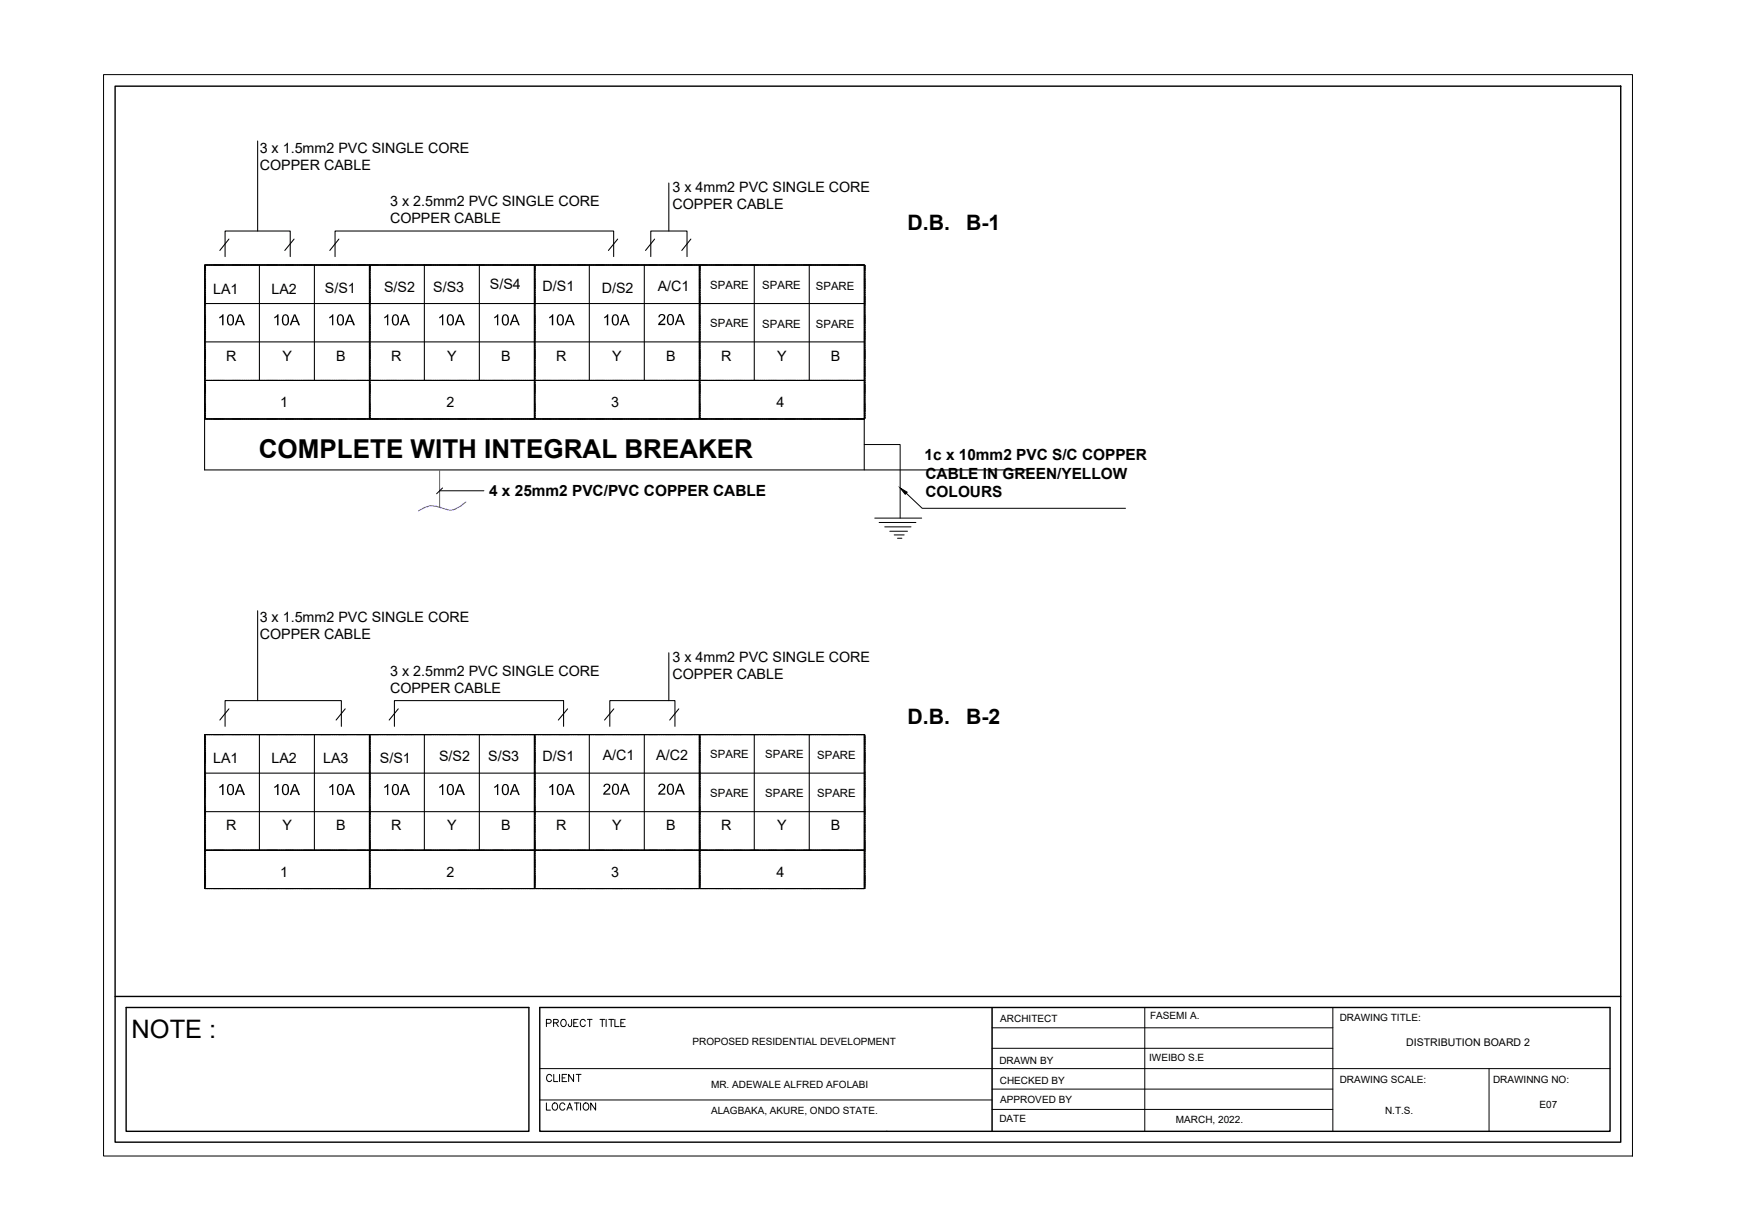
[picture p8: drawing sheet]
<svg xmlns="http://www.w3.org/2000/svg" width="420mm" height="297mm" viewBox="0 0 420 297" stroke-linecap="round" stroke-linejoin="round" font-family="sans-serif">
<defs><g id="words">
<text font-size="6.3" x="62.6" y="110.8">COMPLETE WITH INTEGRAL BREAKER</text>
<text font-size="6.1" x="31.8" y="250.8">NOTE :</text>
<g font-size="5.1">
<text x="219.4" y="55.6">D.B.</text>
<text x="233.6" y="55.6">B-1</text>
<text x="219.4" y="174.9">D.B.</text>
<text x="233.6" y="174.9">B-2</text>
</g>
<text font-size="4.9" x="130.9" y="269.5">LOCATION</text>
<text font-size="4.4" x="130.9" y="262.5">CLIENT</text>
<g font-size="3.7">
<text x="223.5" y="111.1">1c x 10mm2 PVC S/C COPPER</text>
<text x="118.3" y="119.8">4 x 25mm2 PVC/PVC COPPER CABLE</text>
<text x="223.7" y="115.7">CABLE IN GREEN/YELLOW</text>
<text x="223.7" y="120.2">COLOURS</text>
</g>
<g font-size="3.5">
<text x="62.8" y="36.9">3 x 1.5mm2 PVC SINGLE CORE</text>
<text x="62.8" y="41">COPPER CABLE</text>
<text x="162.6" y="46.4">3 x 4mm2 PVC SINGLE CORE</text>
<text x="94.3" y="54">COPPER CABLE</text>
<text x="94.3" y="49.8">3 x 2.5mm2 PVC SINGLE CORE</text>
<text x="162.6" y="50.5">COPPER CABLE</text>
<text x="51.5" y="71">LA1</text>
<text x="65.6" y="71">LA2</text>
<text x="78.5" y="70.8">S/S1</text>
<text x="92.9" y="70.5">S/S2</text>
<text x="104.7" y="70.5">S/S3</text>
<text x="118.4" y="69.8">S/S4</text>
<text x="131.2" y="70.3">D/S1</text>
<text x="145.5" y="70.7">D/S2</text>
<text x="159" y="70.3">A/C1</text>
<text x="54.7" y="87.2">R</text>
<text x="68.3" y="87.2">Y</text>
<text x="81.3" y="87.2">B</text>
<text x="94.5" y="87.2">R</text>
<text x="108.1" y="87.2">Y</text>
<text x="121.2" y="87.2">B</text>
<text x="134.4" y="87.2">R</text>
<text x="148" y="87.2">Y</text>
<text x="161" y="87.2">B</text>
<text x="174.3" y="87.2">R</text>
<text x="187.8" y="87.2">Y</text>
<text x="200.9" y="87.2">B</text>
<text x="67.7" y="98.4">1</text>
<text x="107.9" y="98.4">2</text>
<text x="147.7" y="98.4">3</text>
<text x="187.7" y="98.4">4</text>
<text x="62.8" y="150.4">3 x 1.5mm2 PVC SINGLE CORE</text>
<text x="62.8" y="154.6">COPPER CABLE</text>
<text x="162.6" y="159.9">3 x 4mm2 PVC SINGLE CORE</text>
<text x="94.3" y="167.5">COPPER CABLE</text>
<text x="94.3" y="163.3">3 x 2.5mm2 PVC SINGLE CORE</text>
<text x="162.6" y="164.1">COPPER CABLE</text>
<text x="51.5" y="184.5">LA1</text>
<text x="65.6" y="184.5">LA2</text>
<text x="78.1" y="184.5">LA3</text>
<text x="91.8" y="184.4">S/S1</text>
<text x="106.1" y="184">S/S2</text>
<text x="118" y="184">S/S3</text>
<text x="131.2" y="183.9">D/S1</text>
<text x="145.7" y="183.8">A/C1</text>
<text x="158.6" y="183.6">A/C2</text>
<text x="54.7" y="200.7">R</text>
<text x="68.3" y="200.7">Y</text>
<text x="81.3" y="200.7">B</text>
<text x="94.5" y="200.7">R</text>
<text x="108.1" y="200.7">Y</text>
<text x="121.2" y="200.7">B</text>
<text x="134.4" y="200.7">R</text>
<text x="148" y="200.7">Y</text>
<text x="161" y="200.7">B</text>
<text x="174.3" y="200.7">R</text>
<text x="187.8" y="200.7">Y</text>
<text x="200.9" y="200.7">B</text>
<text x="67.7" y="211.9">1</text>
<text x="107.9" y="211.9">2</text>
<text x="147.7" y="211.9">3</text>
<text x="187.7" y="211.9">4</text>
</g>
<g font-size="2.7">
<text x="171.7" y="69.8">SPARE</text>
<text x="184.3" y="69.9">SPARE</text>
<text x="197.2" y="70.1">SPARE</text>
<text x="171.7" y="79.1">SPARE</text>
<text x="184.3" y="79.2">SPARE</text>
<text x="197.2" y="79.4">SPARE</text>
<text x="171.7" y="183.3">SPARE</text>
<text x="185" y="183.3">SPARE</text>
<text x="197.6" y="183.4">SPARE</text>
<text x="171.7" y="192.6">SPARE</text>
<text x="185" y="192.6">SPARE</text>
<text x="197.6" y="192.7">SPARE</text>
</g>
<text font-size="2.6" x="340" y="252.9">DISTRIBUTION BOARD 2</text>
<g font-size="2.4">
<text x="241.8" y="247">ARCHITECT</text>
<text x="278" y="246.3">FASEMI A.</text>
<text x="323.9" y="246.8">DRAWING TITLE:</text>
<text x="167.4" y="252.6">PROPOSED RESIDENTIAL DEVELOPMENT</text>
<text x="241.6" y="257.2">DRAWN BY</text>
<text x="277.8" y="256.5">IWEIBO S.E</text>
<text x="171.9" y="262.9">MR. ADEWALE ALFRED AFOLABI</text>
<text x="241.7" y="261.9">CHECKED BY</text>
<text x="323.9" y="261.7">DRAWING SCALE:</text>
<text x="360.9" y="261.7">DRAWINNG NO:</text>
<text x="171.9" y="269.2">ALAGBAKA, AKURE, ONDO STATE.</text>
<text x="241.8" y="266.5">APPROVED BY</text>
<text x="334.8" y="269.3">N.T.S.</text>
<text x="372.2" y="267.8">E07</text>
<text x="241.6" y="271.2">DATE</text>
<text x="284.3" y="271.4">MARCH, 2022.</text>
</g>
</g></defs>
<!-- layer: G-ANNO-TTLB -->
<g fill="none" stroke="#000" stroke-width=".24">
<path d="M130.5 258.3h258.7M132.1 247.3l1-.1 .1-.2v-.5l-1.1-.1v1.7M133.8 247.2l1-.1 .2-.2-.1-.4-1.1-.1v1.7M134.4 247.2l.6 .9M135.9 246.5a.81 .81 0 0 1 1 .7 .81 .81 0 0 1-1 .8l-.3-.5v-.4zM138.2 246.4l-.1 1.5-.4 .2-.3-.6M138.7 247.2h.6M139.8 246.4h-1.1v1.7h1.1M141.5 246.8a.63 .63 0 0 0-.7-.4 .63 .63 0 0 0-.5 .7v.4a.63 .63 0 0 0 .5 .6 .63 .63 0 0 0 .7-.4M142 246.4h1.1M142.6 246.4v1.7M145 246.4h1.2"/>
<path d="M145.6 246.4v1.7M146.5 246.4v1.7M147.2 246.4h1.2M147.8 246.4v1.7M148.6 246.4v1.7h1.1M150.1 247.2h.6M151.1 246.4h-1v1.7h1M239.8 243.5v29.9M239.8 253.4h82.4M239.8 248.4h82.4M130.5 265.9h109.3M239.8 268.1h82.4"/>
<path d="M239.8 263.2h82.4"/>
</g>
<!-- layer: G-ANNO-TTLB-THIN -->
<path d="M25 18h369.6v261.4h-369.6zM239.8 243.5v29.9M276.7 243.5v29.9M322.2 243.5v29.9M360 258.3v15.1" fill="none" stroke="#000" stroke-width=".24"/>
<!-- layer: G-ANNO-TTLB-MEDM -->
<path d="M27.8 20.8h364v255.3h-364zM27.8 240.8h364M30.5 243.5h97.4v29.9h-97.4zM130.5 243.5h258.7v29.9h-258.7z" fill="none" stroke="#000" stroke-width=".34"/>
<!-- layer: 0 -->
<g fill="none" stroke="#000" stroke-width=".25">
<path d="M62.3 34.1v21.7M55.3 57.8l-2.2 2.7M71.1 57.8l-2.3 2.7M81.9 57.8l-2.2 2.7M149.3 57.8l-2.2 2.7M158.3 57.8l-2.2 2.7M161.7 44.2v11.6M167 57.8l-2.2 2.7M49.5 64.1h.1M49.5 64.2h.1M49.5 64.4h.1M49.5 64.6h.1"/>
<path d="M49.5 64.9h.1M49.5 65.1h.1M49.5 65.3h.1M49.5 65.4h.1M49.5 65.6h.1M49.5 65.8h.1M49.5 66h.1M49.5 66.3h.1M49.5 66.5h.1M49.5 66.7h.1M49.5 66.8h.1M49.5 67h.1"/>
<path d="M49.5 67.2h.1M49.5 67.4h.1M49.5 67.5h.1M49.5 67.6h.1M49.5 67.7h.1M49.5 67.9h.1M49.5 68.1h.1M49.5 68.2h.1M49.5 68.4h.1M49.5 68.6h.1M49.5 68.8h.1M49.5 68.9h.1"/>
<path d="M49.5 69h.1M49.5 69.1h.1M49.5 69.3h.1M49.5 69.5h.1M49.5 69.6h.1M49.5 69.8h.1M49.5 70h.1M49.5 70.2h.1M49.5 70.3h.1M49.5 70.5h.1M49.5 70.7h.1M49.5 71h.1"/>
<path d="M49.5 71.2h.1M49.5 71.4h.1M49.5 71.6h.1M49.5 71.7h.1M49.5 71.9h.1M49.5 72.1h.1M49.5 72.3h.1M49.5 72.4h.1M49.5 72.6h.1M49.5 72.8h.1M49.5 73h.1M49.5 73.1h.1"/>
<path d="M49.5 73.3h.1M49.5 73.5h.1M49.5 73.7h.1M49.5 73.8h.1M49.5 74h.1M49.5 74.2h.1M49.5 74.3h.1M49.5 74.5h.1M49.5 74.7h.1M49.5 74.9h.1M49.5 75.1h.1M49.5 75.2h.1"/>
<path d="M49.5 75.4h.1M49.5 75.6h.1M49.5 75.9h.1M49.5 76.1h.1M49.5 76.3h.1M49.5 76.4h.1M49.5 76.5h.1M49.5 76.6h.1M49.5 76.8h.1M49.5 77h.1M49.5 77.3h.1M49.5 77.5h.1"/>
<path d="M49.5 77.7h.1M49.5 77.8h.1M49.5 77.9h.1M49.5 78.2h.1M49.5 78.4h.1M49.5 78.7h.1M49.5 78.9h.1M49.5 79.1h.1M49.5 79.2h.1M49.5 79.4h.1M49.5 79.6h.1M49.5 79.8h.1"/>
<path d="M49.5 64.2v.1M49.5 64.5v.1M49.5 64.7v.1M49.5 64.9v.1M49.5 65.2v.1M49.5 65.4v.1M49.5 65.6v.1M49.5 65.9v.1M49.5 66.1v.1M49.5 66.3v.2M49.5 66.5v.2M49.5 66.8v.1"/>
<path d="M49.5 67v.1M49.5 67.3v.1M49.5 67.5v.1M49.5 67.7v.2M49.5 68v.1M49.5 68.2v.1M49.5 68.5h.1M49.5 68.7v.1M49.5 68.9v.1M49.5 69.1v.2M49.5 69.4v.1M49.5 69.6v.1"/>
<path d="M49.5 69.9v.1M49.5 70.1v.1M49.5 70.3v.1M49.5 70.5v.2M49.5 70.8v.1M49.5 71v.1M49.5 71.2v.2M49.5 71.5v.1M49.5 71.7v.1M49.5 72v.1M49.5 72.2v.1M49.5 72.4v.1"/>
<path d="M49.5 72.6v.2M49.5 72.9v.1M49.5 73.1v.1M49.5 73.6v.1M49.5 73.8v.2M49.5 74v.2M49.5 74.3v.1M49.5 74.5v.1M49.5 74.8v.1M49.5 75v.1M49.5 75.2v.2M49.5 75.4v.2"/>
<path d="M49.5 75.7v.1M49.5 75.9v.1M49.5 76.2v.1M49.5 76.4v.1M49.5 76.6v.2M49.5 76.9v.1M49.5 77.1v.1M49.5 77.3v.1M49.5 77.6v.1M49.5 77.8v.1M49.5 78v.1M49.5 78.3v.1"/>
<path d="M49.5 78.5v.1M49.5 78.7v.2M49.5 79v.1M49.5 79.2v.1M49.5 79.4v.1M49.5 79.7v.1M49.5 79.9v.1M49.6 64.1h.1M49.7 64.1h.1M49.8 64.1h.1M49.9 64.1h.1M50.1 64.1h.1"/>
<path d="M50.1 64.1h.2M50.3 64.1h.1M50.3 64.1h.2M50.5 64.1h.1M50.6 64.1h.1M50.8 64.1h.1M51 64.1h.1M51.1 64.1h.1M51.2 64.1h.1M51.3 64.1h.1M51.4 64.1h.1M51.5 64.1h.1"/>
<path d="M51.5 64.1h.2M51.7 64.1h.1M51.8 64.1h.1M51.9 64.1h.1M52 64.1h.1M52.2 64.1h.1M52.3 64.1h.1M52.4 64.1h.1M52.5 64.1h.1M52.6 64.1h.1M52.7 64.1h.1M52.8 64.1h.1"/>
<path d="M52.9 64.1h.1M52.9 64.1h.2M53.1 64.1h.1M53.2 64.1h.1M53.3 64.1h.1M53.4 64.1h.1M53.6 64.1h.1M53.7 64.1h.1M53.8 64.1h.1M53.9 64.1h.1M54 64.1h.1M54.1 64.1h.1"/>
<path d="M54.3 64.1h.1M54.3 64.1h.2M54.4 62v-6.2h15.8v6.2M54.5 64.1h.1M54.6 64.1h.1M54.8 64.1h.1M55 64.1h.1M55 64.1h.2M55.2 64.1h.1M55.3 64.1h.1M55.4 64.1h.1M55.5 64.1h.1"/>
<path d="M55.7 64.1h.1M55.7 64.1h.2M55.9 64.1h.1M56 64.1h.1M56.1 64.1h.1M56.2 64.1h.1M56.4 64.1h.1M56.4 64.1h.2M56.6 64.1h.1M56.7 64.1h.1M56.8 64.1h.1M56.9 64.1h.1"/>
<path d="M57.1 64.1h.1M57.2 64.1h.1M57.3 64.1h.1M57.4 64.1h.1M57.5 64.1h.1M57.6 64.1h.1M57.8 64.1h.1M57.8 64.1h.2M58 64.1h.1M58.1 64.1h.1M58.3 64.1h.1M58.5 64.1h.1"/>
<path d="M58.6 64.1h.1M58.7 64.1h.1M58.8 64.1h.1M58.9 64.1h.1M59 64.1h.1M59 64.1h.2M59.2 64.1h.1M59.2 64.1h.2M59.4 64.1h.1M59.5 64.1h.1M59.7 64.1h.1M59.9 64.1h.1"/>
<path d="M60 64.1h.1M60.1 64.1h.1M60.2 64.1h.1M60.3 64.1h.1M60.4 64.1h.1M60.4 64.1h.2M60.6 64.1h.1M60.7 64.1h.1M60.8 64.1h.1M60.9 64.1h.1M61.1 64.1h.1M61.3 64.1h.1"/>
<path d="M61.4 64.1h.1M61.5 64.1h.1M61.6 64.1h.1M61.7 64.1h.1M61.8 64.1h.1M62 64.1h.1M62.1 64.1h.1M62.2 64.1h.1M62.3 64.1h.1M62.5 64.1h.1M62.5 64.1h.2M62.7 64.1h.1"/>
<path d="M62.7 64.1v27.8M62.8 64.1h.1M62.9 64.1h.1M63 64.1h.1M63.2 64.1h.1M63.4 64.1h.1M63.5 64.1h.1M63.6 64.1h.1M63.7 64.1h.1M63.9 64.1h.1M63.9 64.1h.2M64.1 64.1h.1"/>
<path d="M64.1 64.1h.2M64.3 64.1h.1M64.4 64.1h.1M64.6 64.1h.1M64.7 64.1h.1M64.8 64.1h.1M64.9 64.1h.1M65 64.1h.1M65.1 64.1h.1M65.2 64.1h.1M65.3 64.1h.2M65.5 64.1h.1"/>
<path d="M65.6 64.1h.1M65.7 64.1h.1M65.8 64.1h.1M66 64.1h.1M66.1 64.1h.1M66.2 64.1h.1M66.3 64.1h.1M66.4 64.1h.1M66.5 64.1h.1M66.6 64.1h.1M66.7 64.1h.2M66.9 64.1h.1"/>
<path d="M67 64.1h.1M67.2 64.1h.1M67.4 64.1h.1M67.5 64.1h.1M67.6 64.1h.1M67.7 64.1h.1M67.8 64.1h.1M67.9 64.1h.1M68.1 64.1h.1M68.1 64.1h.2M68.3 64.1h.1M68.4 64.1h.1"/>
<path d="M68.6 64.1h.1M68.8 64.1h.1M68.8 64.1h.2M69 64.1h.1M69.1 64.1h.1M69.2 64.1h.1M69.3 64.1h.1M69.5 64.1h.1M69.6 64.1h.1M69.7 64.1h.1M69.8 64.1h.1M69.9 64.1h.1"/>
<path d="M70 64.1h.1M70.2 64.1h.1M70.2 64.1h.2M70.4 64.1h.1M70.5 64.1h.1M70.6 64.1h.1M70.7 64.1h.1M70.9 64.1h.1M71 64.1h.1M71.1 64.1h.1M71.2 64.1h.1M71.3 64.1h.1"/>
<path d="M71.4 64.1h.1M71.4 64.1h.2M71.6 64.1h.1M71.6 64.1h.2M71.8 64.1h.1M71.9 64.1h.1M72.1 64.1h.1M72.3 64.1h.1M72.4 64.1h.1M72.5 64.1h.1M72.6 64.1h.1M72.7 64.1h.1"/>
<path d="M72.8 64.1h.2M73 64.1h.1M73 64.1h.2M73.2 64.1h.1M73.3 64.1h.1M73.5 64.1h.1M73.7 64.1h.1M73.8 64.1h.1M73.9 64.1h.1M74 64.1h.1M74.1 64.1h.1M74.2 64.1h.2"/>
<path d="M74.4 64.1h.1M74.5 64.1h.1M74.6 64.1h.1M74.7 64.1h.1M74.9 64.1h.1M75.1 64.1h.1M75.2 64.1h.1M75.3 64.1h.1M75.4 64.1h.1M75.6 64.1h.1M75.8 64.1h.1M75.9 64.1h.1"/>
<path d="M76 64.1v27.8M76 64.1h.1M76.1 64.1h.1M76.3 64.1h.1M76.3 64.1h.2M76.5 64.1h.1M76.6 64.1h.1M76.7 64.1h.1M76.8 64.1h.1M77 64.1h.1M77.2 64.1h.1M77.3 64.1h.1"/>
<path d="M77.4 64.1h.1M77.5 64.1h.1M77.7 64.1h.1M77.7 64.1h.2M77.9 64.1h.1M78 64.1h.1M78.1 64.1h.1M78.2 64.1h.1M78.4 64.1h.1M78.5 64.1h.1M78.6 64.1h.1M78.7 64.1h.1"/>
<path d="M78.8 64.1h.1M78.9 64.1h.1M79.1 64.1h.1M79.1 64.1h.2M79.3 64.1h.1M79.4 64.1h.1M79.5 64.1h.1M79.6 64.1h.1M79.8 64.1h.1M79.9 64.1h.1M80 64.1h.1M80.1 64.1h.1"/>
<path d="M80.2 64.1h.1M80.3 64.1h.1M80.5 64.1h.1M80.5 64.1h.2M80.7 64.1h.1M80.8 64.1h.1M81 64.1h.1M81 62v-6.2h67.4v6.2M81.2 64.1h.1M81.3 64.1h.1M81.4 64.1h.1M81.5 64.1h.1"/>
<path d="M81.6 64.1h.1M81.7 64.1h.1M81.9 64.1h.1M82 64.1h.1M82.1 64.1h.1M82.2 64.1h.1M82.4 64.1h.1M82.6 64.1h.1M82.6 64.1h.2M82.8 64.1h.1M82.9 64.1h.1M83 64.1h.1"/>
<path d="M83.1 64.1h.1M83.3 64.1h.1M83.4 64.1h.1M83.5 64.1h.1M83.6 64.1h.1M83.7 64.1h.1M83.8 64.1h.2M84 64.1h.1M84 64.1h.2M84.2 64.1h.1M84.3 64.1h.1M84.5 64.1h.1"/>
<path d="M84.7 64.1h.1M84.8 64.1h.1M84.9 64.1h.1M85 64.1h.1M85.1 64.1h.1M85.2 64.1h.1M85.2 64.1h.2M85.4 64.1h.1M85.4 64.1h.2M85.6 64.1h.1M85.7 64.1h.1M85.9 64.1h.1"/>
<path d="M86.1 64.1h.1M86.2 64.1h.1M86.3 64.1h.1M86.4 64.1h.1M86.5 64.1h.1M86.6 64.1h.1M86.6 64.1h.2M86.8 64.1h.1M86.9 64.1h.1M87 64.1h.1M87.1 64.1h.1M87.3 64.1h.1"/>
<path d="M87.5 64.1h.1M87.6 64.1h.1M87.7 64.1h.1M87.8 64.1h.1M87.9 64.1h.1M88 64.1h.1M88 64.1h.2M88.2 64.1h.1M88.3 64.1h.1M88.4 64.1h.1M88.5 64.1h.1M88.7 64.1h.1"/>
<path d="M88.7 64.1h.2M88.9 64.1h.1M89 64.1h.1M89.1 64.1h.1M89.2 64.1h.2M89.3 73.4h-39.8M89.3 79.8h.1M89.3 79.6h.1M89.3 79.4h.1M89.3 79.2h.1M89.3 79.1h.1M89.3 78.9h.1"/>
<path d="M89.3 78.7h.1M89.3 78.4h.1M89.3 78.2h.1M89.3 78h.1M89.3 77.8h.1M89.3 77.7h.1M89.3 77.5h.1M89.3 77.3h.1M89.3 77h.1M89.3 76.8h.1M89.3 76.6h.1M89.3 76.5h.1"/>
<path d="M89.3 76.4h.1M89.3 76.3h.1M89.3 76.1h.1M89.3 75.9h.1M89.3 75.6h.1M89.3 75.4h.1M89.3 75.2h.1M89.3 75.1h.1M89.3 74.9h.1M89.3 74.7h.1M89.3 74.5h.1M89.3 74.3h.1"/>
<path d="M89.3 74.2h.1M89.3 74h.1M89.3 73.8h.1M89.3 73.7h.1M89.3 73.5h.1M89.3 73.3h.1M89.3 73.1h.1M89.3 73h.1M89.3 72.9h.1M89.3 72.6h.1M89.3 72.4h.1M89.3 72.3h.1"/>
<path d="M89.3 72.1h.1M89.3 71.9h.1M89.3 71.7h.1M89.3 71.6h.1M89.3 71.4h.1M89.3 71.2h.1M89.3 71h.1M89.3 70.7h.1M89.3 70.5h.1M89.3 70.3h.1M89.3 70.2h.1M89.3 70h.1"/>
<path d="M89.3 69.8h.1M89.3 69.6h.1M89.3 69.5h.1M89.3 69.3h.1M89.3 69.1h.1M89.3 69h.1M89.3 68.9h.1M89.3 68.8h.1M89.3 68.6h.1M89.3 68.4h.1M89.3 68.2h.1M89.3 68.1h.1"/>
<path d="M89.3 67.9h.1M89.3 67.7h.1M89.3 67.6h.1M89.3 67.5h.1M89.3 67.4h.1M89.3 67.2h.1M89.3 67h.1M89.3 66.8h.1M89.3 66.7h.1M89.3 66.5h.1M89.3 66.3h.1M89.3 66h.1"/>
<path d="M89.3 65.8h.1M89.3 65.6h.1M89.3 65.4h.1M89.3 65.3h.1M89.3 65.1h.1M89.3 64.9h.1M89.3 64.6h.1M89.3 64.4h.1M89.3 64.2h.1M89.3 64.1h.1M89.3 73.4h39.9M89.3 64.2v.1"/>
<path d="M89.3 64.5v.1M89.3 64.7v.1M89.3 64.9v.1M89.3 65.2v.1M89.3 65.4v.1M89.3 65.6v.1M89.3 65.9v.1M89.3 66.1v.1M89.3 66.3v.2M89.3 66.5v.2M89.3 66.8v.1M89.3 67v.1"/>
<path d="M89.3 67.3v.1M89.3 67.5v.1M89.3 67.7v.2M89.3 68v.1M89.3 68.2v.1M89.3 68.5h.1M89.3 68.7v.1M89.3 68.9v.1M89.3 69.1v.2M89.3 69.4v.1M89.3 69.6v.1M89.3 69.9v.1"/>
<path d="M89.3 70.1v.1M89.3 70.3v.1M89.3 70.5v.2M89.3 70.8v.1M89.3 71v.1M89.3 71.2v.2M89.3 71.5v.1M89.3 71.7v.1M89.3 72v.1M89.3 72.2v.1M89.3 72.4v.1M89.3 72.6v.2"/>
<path d="M89.3 72.9v.1M89.3 73.1v.1M89.3 73.4h.1M89.3 73.6v.1M89.3 73.8v.2M89.3 74v.2M89.3 74.3v.1M89.3 74.5v.1M89.3 74.8v.1M89.3 75v.1M89.3 75.2v.2M89.3 75.4v.2"/>
<path d="M89.3 75.7v.1M89.3 75.9v.1M89.3 76.2v.1M89.3 76.4v.1M89.3 76.6v.2M89.3 76.9v.1M89.3 77.1v.1M89.3 77.3v.1M89.3 77.6v.1M89.3 77.8v.1M89.3 78v.1M89.3 78.3v.1"/>
<path d="M89.3 78.5v.1M89.3 78.7v.2M89.3 79v.1M89.3 79.2v.1M89.3 79.4v.1M89.3 79.7v.1M89.3 79.9v.1M89.5 64.1h.1M89.7 64.1h.1M89.8 64.1h.1M89.9 64.1h.1M90 64.1h.1"/>
<path d="M90.1 64.1h.1M90.2 64.1h.1M90.2 64.1h.2M90.4 64.1h.1M90.5 64.1h.1M90.6 64.1h.1M90.7 64.1h.1M90.9 64.1h.1M91.1 64.1h.1M91.2 64.1h.1M91.3 64.1h.1M91.4 64.1h.1"/>
<path d="M91.6 64.1h.1M91.6 64.1h.2M91.8 64.1h.1M91.9 64.1h.1M92 64.1h.1M92.1 64.1h.1M92.3 64.1h.1M92.3 64.1h.2M92.5 64.1h.1M92.6 64.1h.1M92.7 64.1h.1M92.8 64.1h.1"/>
<path d="M93 64.1h.1M93.2 64.1h.1M93.3 64.1h.1M93.4 64.1h.1M93.5 64.1h.1M93.7 64.1h.1M93.7 64.1h.2M93.9 64.1h.1M94 64.1h.1M94.1 64.1h.1M94.2 64.1h.1M94.4 64.1h.1"/>
<path d="M94.5 64.1h.1M94.6 64.1h.1M94.7 64.1h.1M94.8 64.1h.1M94.9 64.1h.1M95.1 64.1h.1M95.1 64.1h.2M95.3 64.1h.1M95.4 64.1h.1M95.5 64.1h.1M95.6 64.1h.1M95.8 64.1h.1"/>
<path d="M95.9 64.1h.1M96 64.1h.1M96.1 64.1h.1M96.2 64.1h.1M96.3 64.1h.1M96.5 64.1h.1M96.5 64.1h.2M96.7 64.1h.1M96.8 64.1h.1M97 64.1h.1M97.2 64.1h.1M97.3 64.1h.1"/>
<path d="M97.4 64.1h.1M97.5 64.1h.1M97.6 64.1h.1M97.7 64.1h.1M97.9 64.1h.1M98 64.1h.1M98.1 64.1h.1M98.2 64.1h.1M98.4 64.1h.1M98.6 64.1h.1M98.7 64.1h.1M98.8 64.1h.1"/>
<path d="M98.9 64.1h.1M99 64.1h.1M99.1 64.1h.1M99.3 64.1h.1M99.4 64.1h.1M99.5 64.1h.1M99.6 64.1h.1M99.8 64.1h.1M99.8 64.1h.2M100 64.1h.1M100 64.1h.2M100.2 64.1h.1"/>
<path d="M100.3 64.1h.1M100.5 64.1h.1M100.7 64.1h.1M100.8 64.1h.1M100.9 64.1h.1M101 64.1h.1M101.1 64.1h.1M101.2 64.1h.2M101.4 64.1h.1M101.4 64.1h.2M101.6 64.1h.1M101.7 64.1h.1"/>
<path d="M101.9 64.1h.1M102.1 64.1h.1M102.2 64.1h.1M102.3 64.1h.1M102.4 64.1h.1M102.5 64.1h.1M102.6 64.1v27.8M102.6 64.1h.2M102.8 64.1h.1M102.9 64.1h.1M103 64.1h.1M103.1 64.1h.1"/>
<path d="M103.3 64.1h.1M103.5 64.1h.1M103.6 64.1h.1M103.7 64.1h.1M103.8 64.1h.1M103.9 64.1h.1M104 64.1h.1M104 64.1h.2M104.2 64.1h.1M104.3 64.1h.1M104.5 64.1h.1M104.7 64.1h.1"/>
<path d="M104.7 64.1h.2M104.9 64.1h.1M105 64.1h.1M105.1 64.1h.1M105.2 64.1h.1M105.4 64.1h.1M105.4 64.1h.2M105.6 64.1h.1M105.7 64.1h.1M105.8 64.1h.1M105.9 64.1h.1M106.1 64.1h.1"/>
<path d="M106.1 64.1h.2M106.3 64.1h.1M106.4 64.1h.1M106.5 64.1h.1M106.6 64.1h.1M106.8 64.1h.1M106.9 64.1h.1M107 64.1h.1M107.1 64.1h.1M107.2 64.1h.1M107.3 64.1h.1M107.5 64.1h.1"/>
<path d="M107.5 64.1h.2M107.7 64.1h.1M107.8 64.1h.1M107.9 64.1h.1M108 64.1h.1M108.2 64.1h.1M108.3 64.1h.1M108.4 64.1h.1M108.5 64.1h.1M108.6 64.1h.1M108.7 64.1h.2M108.9 64.1h.1"/>
<path d="M108.9 64.1h.2M109.1 64.1h.1M109.2 64.1h.1M109.4 64.1h.1M109.6 64.1h.1M109.7 64.1h.1M109.8 64.1h.1M109.9 64.1h.1M110 64.1h.1M110.1 64.1h.2M110.3 64.1h.1M110.3 64.1h.2"/>
<path d="M110.5 64.1h.1M110.6 64.1h.1M110.8 64.1h.1M111 64.1h.1M111.1 64.1h.1M111.2 64.1h.1M111.3 64.1h.1M111.4 64.1h.1M111.5 64.1h.1M111.7 64.1h.1M111.8 64.1h.1M111.9 64.1h.1"/>
<path d="M112 64.1h.1M112.2 64.1h.1M112.4 64.1h.1M112.5 64.1h.1M112.6 64.1h.1M112.7 64.1h.1M112.9 64.1h.1M113.1 64.1h.1M113.2 64.1h.1M113.3 64.1h.1M113.4 64.1h.1M113.6 64.1h.1"/>
<path d="M113.6 64.1h.2M113.8 64.1h.1M113.8 64.1h.2M114 64.1h.1M114.1 64.1h.1M114.3 64.1h.1M114.5 64.1h.1M114.6 64.1h.1M114.7 64.1h.1M114.8 64.1h.1M114.9 64.1h.1M115 64.1h.1"/>
<path d="M115 64.1h.2M115.2 64.1h.1M115.3 64.1h.1M115.4 64.1h.1M115.5 64.1h.1M115.7 64.1h.1M115.8 64.1h.1M115.9 64.1h.1M115.9 64.1v27.8M116 64.1h.1M116.1 64.1h.1M116.2 64.1h.1"/>
<path d="M116.3 64.1h.1M116.4 64.1h.1M116.4 64.1h.2M116.6 64.1h.1M116.7 64.1h.1M116.8 64.1h.1M116.9 64.1h.1M117.1 64.1h.1M117.2 64.1h.1M117.3 64.1h.1M117.4 64.1h.1M117.5 64.1h.1"/>
<path d="M117.6 64.1h.1M117.8 64.1h.1M117.8 64.1h.2M118 64.1h.1M118.1 64.1h.1M118.3 64.1h.1M118.5 64.1h.1M118.5 64.1h.2M118.7 64.1h.1M118.8 64.1h.1M118.9 64.1h.1M119 64.1h.1"/>
<path d="M119.2 64.1h.1M119.3 64.1h.1M119.4 64.1h.1M119.5 64.1h.1M119.6 64.1h.1M119.7 64.1h.1M119.9 64.1h.1M119.9 64.1h.2M120.1 64.1h.1M120.2 64.1h.1M120.3 64.1h.1M120.4 64.1h.1"/>
<path d="M120.6 64.1h.1M120.7 64.1h.1M120.8 64.1h.1M120.9 64.1h.1M121 64.1h.1M121.1 64.1h.1M121.3 64.1h.1M121.3 64.1h.2M121.5 64.1h.1M121.6 64.1h.1M121.8 64.1h.1M122 64.1h.1"/>
<path d="M122.1 64.1h.1M122.2 64.1h.1M122.3 64.1h.1M122.4 64.1h.1M122.5 64.1h.1M122.5 64.1h.2M122.7 64.1h.1M122.7 64.1h.2M122.9 64.1h.1M123 64.1h.1M123.2 64.1h.1M123.4 64.1h.1"/>
<path d="M123.5 64.1h.1M123.6 64.1h.1M123.7 64.1h.1M123.8 64.1h.1M123.9 64.1h.1M123.9 64.1h.2M124.1 64.1h.1M124.2 64.1h.1M124.3 64.1h.1M124.4 64.1h.1M124.6 64.1h.1M124.8 64.1h.1"/>
<path d="M124.9 64.1h.1M125 64.1h.1M125.1 64.1h.1M125.2 64.1h.1M125.3 64.1h.1M125.5 64.1h.1M125.6 64.1h.1M125.7 64.1h.1M125.8 64.1h.1M126 64.1h.1M126 64.1h.2M126.2 64.1h.1"/>
<path d="M126.3 64.1h.1M126.4 64.1h.1M126.5 64.1h.1M126.7 64.1h.1M126.9 64.1h.1M127 64.1h.1M127.1 64.1h.1M127.2 64.1h.1M127.4 64.1h.1M127.4 64.1h.2M127.6 64.1h.1M127.6 64.1h.2"/>
<path d="M127.8 64.1h.1M127.9 64.1h.1M128.1 64.1h.1M128.2 64.1h.1M128.3 64.1h.1M128.4 64.1h.1M128.5 64.1h.1M128.6 64.1h.1M128.7 64.1h.1M128.8 64.1h.1M128.8 64.1h.2M129 64.1h.1"/>
<path d="M129.1 64.1h.2M129.2 73.4h39.9M129.2 79.8h.1M129.2 79.6h.1M129.2 79.4h.1M129.2 79.2h.1M129.2 79.1h.1M129.2 78.9h.1M129.2 78.7h.1M129.2 78.4h.1M129.2 78.2h.1M129.2 78h.1"/>
<path d="M129.2 77.8h.1M129.2 77.7h.1M129.2 77.5h.1M129.2 77.3h.1M129.2 77h.1M129.2 76.8h.1M129.2 76.6h.1M129.2 76.5h.1M129.2 76.4h.1M129.2 76.3h.1M129.2 76.1h.1M129.2 75.9h.1"/>
<path d="M129.2 75.6h.1M129.2 75.4h.1M129.2 75.2h.1M129.2 75.1h.1M129.2 74.9h.1M129.2 74.7h.1M129.2 74.5h.1M129.2 74.3h.1M129.2 74.2h.1M129.2 74h.1M129.2 73.8h.1M129.2 73.7h.1"/>
<path d="M129.2 73.5h.1M129.2 73.3h.1M129.2 73.1h.1M129.2 73h.1M129.2 72.9h.1M129.2 72.6h.1M129.2 72.4h.1M129.2 72.3h.1M129.2 72.1h.1M129.2 71.9h.1M129.2 71.7h.1M129.2 71.6h.1"/>
<path d="M129.2 71.4h.1M129.2 71.2h.1M129.2 71h.1M129.2 70.7h.1M129.2 70.5h.1M129.2 70.3h.1M129.2 70.2h.1M129.2 70h.1M129.2 69.8h.1M129.2 69.6h.1M129.2 69.5h.1M129.2 69.3h.1"/>
<path d="M129.2 69.1h.1M129.2 69h.1M129.2 68.9h.1M129.2 68.8h.1M129.2 68.6h.1M129.2 68.4h.1M129.2 68.2h.1M129.2 68.1h.1M129.2 67.9h.1M129.2 67.7h.1M129.2 67.6h.1M129.2 67.5h.1"/>
<path d="M129.2 67.4h.1M129.2 67.2h.1M129.2 67h.1M129.2 66.8h.1M129.2 66.7h.1M129.2 66.5h.1M129.2 66.3h.1M129.2 66h.1M129.2 65.8h.1M129.2 65.6h.1M129.2 65.4h.1M129.2 65.3h.1"/>
<path d="M129.2 65.1h.1M129.2 64.9h.1M129.2 64.6h.1M129.2 64.4h.1M129.2 64.2h.1M129.2 64.1h.1M129.2 64.2v.1M129.2 64.5v.1M129.2 64.7v.1M129.2 64.9v.1M129.2 65.2v.1M129.2 65.4v.1"/>
<path d="M129.2 65.6v.1M129.2 65.9v.1M129.2 66.1v.1M129.2 66.3v.2M129.2 66.5v.2M129.2 66.8v.1M129.2 67v.1M129.2 67.3v.1M129.2 67.5v.1M129.2 67.7v.2M129.2 68v.1M129.2 68.2v.1"/>
<path d="M129.2 68.5h.1M129.2 68.7v.1M129.2 68.9v.1M129.2 69.1v.2M129.2 69.4v.1M129.2 69.6v.1M129.2 69.9v.1M129.2 70.1v.1M129.2 70.3v.1M129.2 70.5v.2M129.2 70.8v.1M129.2 71v.1"/>
<path d="M129.2 71.2v.2M129.2 71.5v.1M129.2 71.7v.1M129.2 72v.1M129.2 72.2v.1M129.2 72.4v.1M129.2 72.6v.2M129.2 72.9v.1M129.2 73.1v.1M129.2 73.4h.1M129.2 73.6v.1M129.2 73.8v.2"/>
<path d="M129.2 74v.2M129.2 74.3v.1M129.2 74.5v.1M129.2 74.8v.1M129.2 75v.1M129.2 75.2v.2M129.2 75.4v.2M129.2 75.7v.1M129.2 75.9v.1M129.2 76.2v.1M129.2 76.4v.1M129.2 76.6v.2"/>
<path d="M129.2 76.9v.1M129.2 77.1v.1M129.2 77.3v.1M129.2 77.6v.1M129.2 77.8v.1M129.2 78v.1M129.2 78.3v.1M129.2 78.5v.1M129.2 78.7v.2M129.2 79v.1M129.2 79.2v.1M129.2 79.4v.1"/>
<path d="M129.2 79.7v.1M129.2 79.9v.1M129.3 64.1h.1M129.4 64.1h.1M129.6 64.1h.1M129.6 64.1h.2M129.8 64.1h.1M129.9 64.1h.1M130 64.1h.1M130.1 64.1h.1M130.3 64.1h.1M130.5 64.1h.1"/>
<path d="M130.6 64.1h.1M130.7 64.1h.1M130.8 64.1h.1M131 64.1h.1M131 64.1h.2M131.2 64.1h.1M131.3 64.1h.1M131.4 64.1h.1M131.5 64.1h.1M131.7 64.1h.1M131.8 64.1h.1M131.9 64.1h.1"/>
<path d="M132 64.1h.1M132.1 64.1h.1M132.2 64.1h.1M132.3 64.1h.1M132.4 64.1h.1M132.4 64.1h.2M132.6 64.1h.1M132.7 64.1h.1M132.8 64.1h.1M132.9 64.1h.1M133.1 64.1h.1M133.2 64.1h.1"/>
<path d="M133.3 64.1h.1M133.4 64.1h.1M133.5 64.1h.1M133.6 64.1h.1M133.8 64.1h.1M133.8 64.1h.2M134 64.1h.1M134.1 64.1h.1M134.3 64.1h.1M134.5 64.1h.1M134.5 64.1h.2M134.7 64.1h.1"/>
<path d="M134.8 64.1h.1M134.9 64.1h.1M135 64.1h.1M135.2 64.1h.1M135.3 64.1h.1M135.4 64.1h.1M135.5 64.1h.1M135.7 64.1h.1M135.9 64.1h.1M135.9 64.1h.2M136.1 64.1h.1M136.2 64.1h.1"/>
<path d="M136.3 64.1h.1M136.4 64.1h.1M136.6 64.1h.1M136.7 64.1h.1M136.8 64.1h.1M136.9 64.1h.1M137 64.1h.1M137.1 64.1h.1M137.3 64.1h.1M137.3 64.1h.2M137.5 64.1h.1M137.6 64.1h.1"/>
<path d="M137.8 64.1h.1M138 64.1h.1M138.1 64.1h.1M138.2 64.1h.1M138.3 64.1h.1M138.4 64.1h.1M138.5 64.1h.2M138.7 64.1h.1M138.7 64.1h.2M138.9 64.1h.1M139 64.1h.1M139.2 64.1h.1"/>
<path d="M139.4 64.1h.1M139.5 64.1h.1M139.6 64.1h.1M139.7 64.1h.1M139.8 64.1h.1M139.9 64.1h.1M139.9 64.1h.2M140.1 64.1h.1M140.2 64.1h.1M140.3 64.1h.1M140.4 64.1h.1M140.6 64.1h.1"/>
<path d="M140.8 64.1h.1M140.9 64.1h.1M141 64.1h.1M141.1 64.1h.1M141.2 64.1h.1M141.3 64.1h.1M141.5 64.1h.1M141.6 64.1h.1M141.7 64.1h.1M141.8 64.1h.1M142 64.1h.1M142 64.1h.2"/>
<path d="M142.2 64.1h.1M142.3 64.1h.1M142.4 64.1h.1M142.5 64.1v27.8M142.5 64.1h.1M142.7 64.1h.1M142.9 64.1h.1M143 64.1h.1M143.1 64.1h.1M143.2 64.1h.1M143.4 64.1h.1M143.4 64.1h.2"/>
<path d="M143.6 64.1h.1M143.7 64.1h.1M143.8 64.1h.1M143.9 64.1h.1M144.1 64.1h.1M144.2 64.1h.1M144.3 64.1h.1M144.4 64.1h.1M144.5 64.1h.1M144.6 64.1h.1M144.8 64.1h.1M144.8 64.1h.2"/>
<path d="M145 64.1h.1M145.1 64.1h.1M145.2 64.1h.1M145.3 64.1h.1M145.5 64.1h.1M145.6 64.1h.1M145.7 64.1h.1M145.8 64.1h.1M145.9 64.1h.1M146 64.1h.1M146.2 64.1h.1M146.2 64.1h.2"/>
<path d="M146.4 64.1h.1M146.5 64.1h.1M146.7 64.1h.1M146.9 64.1h.1M147 64.1h.1M147.1 64.1h.1M147.2 64.1h.1M147.3 64.1h.1M147.4 64.1h.1M147.6 64.1h.1M147.6 64.1h.2M147.8 64.1h.1"/>
<path d="M147.9 64.1h.1M148.1 64.1h.1M148.3 64.1h.1M148.4 64.1h.1M148.5 64.1h.1M148.6 64.1h.1M148.7 64.1h.1M148.8 64.1h.1M149 64.1h.1M149.1 64.1h.1M149.2 64.1h.1M149.3 64.1h.1"/>
<path d="M149.5 64.1h.1M149.7 64.1h.1M149.7 64.1h.2M149.9 64.1h.1M150 64.1h.1M150.1 64.1h.1M150.2 64.1h.1M150.4 64.1h.1M150.5 64.1h.1M150.6 64.1h.1M150.7 64.1h.1M150.8 64.1h.1"/>
<path d="M150.9 64.1h.1M150.9 64.1h.2M151.1 64.1h.1M151.1 64.1h.2M151.3 64.1h.1M151.4 64.1h.1M151.6 64.1h.1M151.8 64.1h.1M151.9 64.1h.1M152 64.1h.1M152.1 64.1h.1M152.2 64.1h.1"/>
<path d="M152.3 64.1h.1M152.3 64.1h.2M152.5 64.1h.1M152.6 64.1h.1M152.7 64.1h.1M152.8 64.1h.1M153 64.1h.1M153.2 64.1h.1M153.3 64.1h.1M153.4 64.1h.1M153.5 64.1h.1M153.6 64.1h.1"/>
<path d="M153.7 64.1h.1M153.7 64.1h.2M153.9 64.1h.1M154 64.1h.1M154.1 64.1h.1M154.2 64.1h.1M154.4 64.1h.1M154.4 64.1h.2M154.6 64.1h.1M154.7 64.1h.1M154.8 64.1h.1M154.9 64.1h.1"/>
<path d="M155.1 64.1h.1M155.1 64.1h.2M155.3 64.1h.1M155.4 64.1h.1M155.5 64.1h.1M155.6 64.1h.1M155.8 64.1h.1M155.8 64.1v27.8M155.8 64.1h.2M156 64.1h.1M156.1 64.1h.1M156.2 64.1h.1"/>
<path d="M156.3 64.1h.1M156.5 64.1h.1M156.7 64.1h.1M156.8 64.1h.1M156.9 64.1h.1M157 64.1h.1M157.2 64.1h.1M157.2 64.1h.2M157.3 62v-6.2h8.8v6.2M157.4 64.1h.1M157.5 64.1h.1M157.6 64.1h.1"/>
<path d="M157.7 64.1h.1M157.9 64.1h.1M158 64.1h.1M158.1 64.1h.1M158.2 64.1h.1M158.3 64.1h.1M158.4 64.1h.1M158.6 64.1h.1M158.6 64.1h.2M158.8 64.1h.1M158.9 64.1h.1M159.1 64.1h.1"/>
<path d="M159.3 64.1h.1M159.4 64.1h.1M159.5 64.1h.1M159.6 64.1h.1M159.7 64.1h.1M159.8 64.1h.1M160 64.1h.1M160 64.1h.2M160.2 64.1h.1M160.3 64.1h.1M160.5 64.1h.1M160.7 64.1h.1"/>
<path d="M160.8 64.1h.1M160.9 64.1h.1M161 64.1h.1M161.1 64.1h.1M161.2 64.1h.1M161.4 64.1h.1M161.5 64.1h.1M161.6 64.1h.1M161.7 64.1h.1M161.9 64.1h.1M162.1 64.1h.1M162.2 64.1h.1"/>
<path d="M162.3 64.1h.1M162.4 64.1h.1M162.5 64.1h.1M162.6 64.1h.1M162.8 64.1h.1M162.9 64.1h.1M163 64.1h.1M163.1 64.1h.1M163.3 64.1h.1M163.3 64.1h.2M163.5 64.1h.1M163.5 64.1h.2"/>
<path d="M163.7 64.1h.1M163.8 64.1h.1M164 64.1h.1M164.2 64.1h.1M164.3 64.1h.1M164.4 64.1h.1M164.5 64.1h.1M164.6 64.1h.1M164.7 64.1h.1M164.7 64.1h.2M164.9 64.1h.1M164.9 64.1h.2"/>
<path d="M165.1 64.1h.1M165.2 64.1h.1M165.4 64.1h.1M165.5 64.1h.1M165.6 64.1h.1M165.7 64.1h.1M165.8 64.1h.1M165.9 64.1h.1M166 64.1h.1M166.1 64.1h.1M166.1 64.1h.2M166.3 64.1h.1"/>
<path d="M166.4 64.1h.1M166.5 64.1h.1M166.6 64.1h.1M166.8 64.1h.1M167 64.1h.1M167.1 64.1h.1M167.2 64.1h.1M167.3 64.1h.1M167.5 64.1h.1M167.5 64.1h.2M167.7 64.1h.1M167.8 64.1h.1"/>
<path d="M168 64.1h.1M168.2 64.1h.1M168.2 64.1h.2M168.4 64.1h.1M168.5 64.1h.1M168.6 64.1h.1M168.7 64.1h.1M168.9 64.1h.1M168.9 64.1h.2M169.1 73.4h39.8M169.1 79.8h.1M169.1 79.6h.1"/>
<path d="M169.1 79.4h.1M169.1 79.2h.1M169.1 79.1h.1M169.1 78.9h.1M169.1 78.7h.1M169.1 78.4h.1M169.1 78.2h.1M169.1 78h.1M169.1 77.8h.1M169.1 77.7h.1M169.1 77.5h.1M169.1 77.3h.1"/>
<path d="M169.1 77h.1M169.1 76.8h.1M169.1 76.6h.1M169.1 76.5h.1M169.1 76.4h.1M169.1 76.3h.1M169.1 76.1h.1M169.1 75.9h.1M169.1 75.6h.1M169.1 75.4h.1M169.1 75.2h.1M169.1 75.1h.1"/>
<path d="M169.1 74.9h.1M169.1 74.7h.1M169.1 74.5h.1M169.1 74.3h.1M169.1 74.2h.1M169.1 74h.1M169.1 73.8h.1M169.1 73.7h.1M169.1 73.5h.1M169.1 73.3h.1M169.1 73.1h.1M169.1 73h.1"/>
<path d="M169.1 72.9h.1M169.1 72.6h.1M169.1 72.4h.1M169.1 72.3h.1M169.1 72.1h.1M169.1 71.9h.1M169.1 71.7h.1M169.1 71.6h.1M169.1 71.4h.1M169.1 71.2h.1M169.1 71h.1M169.1 70.7h.1"/>
<path d="M169.1 70.5h.1M169.1 70.3h.1M169.1 70.2h.1M169.1 70h.1M169.1 69.8h.1M169.1 69.6h.1M169.1 69.5h.1M169.1 69.3h.1M169.1 69.1h.1M169.1 69h.1M169.1 68.9h.1M169.1 68.8h.1"/>
<path d="M169.1 68.6h.1M169.1 68.4h.1M169.1 68.2h.1M169.1 68.1h.1M169.1 67.9h.1M169.1 67.7h.1M169.1 67.6h.1M169.1 67.5h.1M169.1 67.4h.1M169.1 67.2h.1M169.1 67h.1M169.1 66.8h.1"/>
<path d="M169.1 66.7h.1M169.1 66.5h.1M169.1 66.3h.1M169.1 66h.1M169.1 65.8h.1M169.1 65.6h.1M169.1 65.4h.1M169.1 65.3h.1M169.1 65.1h.1M169.1 64.9h.1M169.1 64.6h.1M169.1 64.4h.1"/>
<path d="M169.1 64.2h.1M169.1 64.1h.1M169.1 64.2v.1M169.1 64.5v.1M169.1 64.7v.1M169.1 64.9v.1M169.1 65.2v.1M169.1 65.4v.1M169.1 65.6v.1M169.1 65.9v.1M169.1 66.1v.1M169.1 66.3v.2"/>
<path d="M169.1 66.5v.2M169.1 66.8v.1M169.1 67v.1M169.1 67.3v.1M169.1 67.5v.1M169.1 67.7v.2M169.1 68v.1M169.1 68.2v.1M169.1 68.5h.1M169.1 68.7v.1M169.1 68.9v.1M169.1 69.1v.2"/>
<path d="M169.1 69.4v.1M169.1 69.6v.1M169.1 69.9v.1M169.1 70.1v.1M169.1 70.3v.1M169.1 70.5v.2M169.1 70.8v.1M169.1 71v.1M169.1 71.2v.2M169.1 71.5v.1M169.1 71.7v.1M169.1 72v.1"/>
<path d="M169.1 72.2v.1M169.1 72.4v.1M169.1 72.6v.2M169.1 72.9v.1M169.1 73.1v.1M169.1 73.4h.1M169.1 73.6v.1M169.1 73.8v.2M169.1 74v.2M169.1 74.3v.1M169.1 74.5v.1M169.1 74.8v.1"/>
<path d="M169.1 75v.1M169.1 75.2v.2M169.1 75.4v.2M169.1 75.7v.1M169.1 75.9v.1M169.1 76.2v.1M169.1 76.4v.1M169.1 76.6v.2M169.1 76.9v.1M169.1 77.1v.1M169.1 77.3v.1M169.1 77.6v.1"/>
<path d="M169.1 77.8v.1M169.1 78v.1M169.1 78.3v.1M169.1 78.5v.1M169.1 78.7v.2M169.1 79v.1M169.1 79.2v.1M169.1 79.4v.1M169.1 79.7v.1M169.1 79.9v.1M169.2 64.1h.1M169.3 64.1h.1"/>
<path d="M169.4 64.1h.1M169.5 64.1h.1M169.6 64.1h.1M169.7 64.1h.1M169.7 64.1h.2M169.9 64.1h.1M170 64.1h.1M170.1 64.1h.1M170.2 64.1h.1M170.4 64.1h.1M170.6 64.1h.1M170.7 64.1h.1"/>
<path d="M170.8 64.1h.1M170.9 64.1h.1M171.1 64.1h.1M171.1 64.1h.2M171.3 64.1h.1M171.4 64.1h.1M171.5 64.1h.1M171.6 64.1h.1M171.8 64.1h.1M171.8 64.1h.2M172 64.1h.1M172.1 64.1h.1"/>
<path d="M172.2 64.1h.1M172.3 64.1h.1M172.5 64.1h.1M172.7 64.1h.1M172.8 64.1h.1M172.9 64.1h.1M173 64.1h.1M173.2 64.1h.1M173.2 64.1h.2M173.4 64.1h.1M173.5 64.1h.1M173.6 64.1h.1"/>
<path d="M173.7 64.1h.1M173.9 64.1h.1M174 64.1h.1M174.1 64.1h.1M174.2 64.1h.1M174.3 64.1h.1M174.4 64.1h.1M174.6 64.1h.1M174.6 64.1h.2M174.8 64.1h.1M174.9 64.1h.1M175.1 64.1h.1"/>
<path d="M175.3 64.1h.1M175.4 64.1h.1M175.5 64.1h.1M175.6 64.1h.1M175.7 64.1h.1M175.8 64.1h.1M175.8 64.1h.2M176 64.1h.1M176 64.1h.2M176.2 64.1h.1M176.3 64.1h.1M176.5 64.1h.1"/>
<path d="M176.7 64.1h.1M176.8 64.1h.1M176.9 64.1h.1M177 64.1h.1M177.1 64.1h.1M177.2 64.1h.1M177.4 64.1h.1M177.5 64.1h.1M177.6 64.1h.1M177.7 64.1h.1M177.9 64.1h.1M178.1 64.1h.1"/>
<path d="M178.2 64.1h.1M178.3 64.1h.1M178.4 64.1h.1M178.5 64.1h.1M178.6 64.1h.1M178.8 64.1h.1M178.9 64.1h.1M179 64.1h.1M179.1 64.1h.1M179.3 64.1h.1M179.3 64.1h.2M179.5 64.1h.1"/>
<path d="M179.5 64.1h.2M179.7 64.1h.1M179.8 64.1h.1M180 64.1h.1M180.2 64.1h.1M180.3 64.1h.1M180.4 64.1h.1M180.5 64.1h.1M180.7 64.1h.1M180.7 64.1h.2M180.9 64.1h.1M180.9 64.1h.2"/>
<path d="M181.1 64.1h.1M181.2 64.1h.1M181.4 64.1h.1M181.5 64.1h.1M181.6 64.1h.1M181.7 64.1h.1M181.8 64.1h.1M181.9 64.1h.1M182 64.1h.1M182.1 64.1h.1M182.1 64.1h.2M182.3 64.1h.1"/>
<path d="M182.3 64.1v27.8M182.4 64.1h.1M182.5 64.1h.1M182.6 64.1h.1M182.8 64.1h.1M182.9 64.1h.1M183 64.1h.1M183.1 64.1h.1M183.2 64.1h.1M183.3 64.1h.1M183.5 64.1h.1M183.5 64.1h.2"/>
<path d="M183.7 64.1h.1M183.8 64.1h.1M184 64.1h.1M184.2 64.1h.1M184.2 64.1h.2M184.4 64.1h.1M184.5 64.1h.1M184.6 64.1h.1M184.7 64.1h.1M184.9 64.1h.1M184.9 64.1h.2M185.1 64.1h.1"/>
<path d="M185.2 64.1h.1M185.3 64.1h.1M185.4 64.1h.1M185.6 64.1h.1M185.6 64.1h.2M185.8 64.1h.1M185.9 64.1h.1M186 64.1h.1M186.1 64.1h.1M186.3 64.1h.1M186.4 64.1h.1M186.5 64.1h.1"/>
<path d="M186.6 64.1h.1M186.7 64.1h.1M186.8 64.1h.1M187 64.1h.1M187 64.1h.2M187.2 64.1h.1M187.3 64.1h.1M187.4 64.1h.1M187.5 64.1h.1M187.7 64.1h.1M187.8 64.1h.1M187.9 64.1h.1"/>
<path d="M188 64.1h.1M188.1 64.1h.1M188.2 64.1h.1M188.2 64.1h.2M188.4 64.1h.1M188.4 64.1h.2M188.6 64.1h.1M188.7 64.1h.1M188.9 64.1h.1M189.1 64.1h.1M189.2 64.1h.1M189.3 64.1h.1"/>
<path d="M189.4 64.1h.1M189.5 64.1h.1M189.6 64.1h.1M189.6 64.1h.2M189.8 64.1h.1M189.9 64.1h.1M190 64.1h.1M190.1 64.1h.1M190.3 64.1h.1M190.5 64.1h.1M190.6 64.1h.1M190.7 64.1h.1"/>
<path d="M190.8 64.1h.1M190.9 64.1h.1M191 64.1h.1M191.2 64.1h.1M191.3 64.1h.1M191.4 64.1h.1M191.5 64.1h.1M191.7 64.1h.1M191.9 64.1h.1M192 64.1h.1M192.1 64.1h.1M192.2 64.1h.1"/>
<path d="M192.4 64.1h.1M192.6 64.1h.1M192.7 64.1h.1M192.8 64.1h.1M192.9 64.1h.1M193.1 64.1h.1M193.1 64.1h.2M193.3 64.1h.1M193.4 64.1h.1M193.5 64.1h.1M193.6 64.1h.1M193.8 64.1h.1"/>
<path d="M194 64.1h.1M194.1 64.1h.1M194.2 64.1h.1M194.3 64.1h.1M194.5 64.1h.1M194.5 64.1h.2M194.7 64.1h.1M194.8 64.1h.1M194.9 64.1h.1M195 64.1h.1M195.2 64.1h.1M195.3 64.1h.1"/>
<path d="M195.4 64.1h.1M195.5 64.1h.1M195.6 64.1h.1M195.6 64.1v27.8M195.7 64.1h.1M195.8 64.1h.1M195.9 64.1h.2M196.1 64.1h.1M196.2 64.1h.1M196.4 64.1h.1M196.6 64.1h.1M196.7 64.1h.1"/>
<path d="M196.8 64.1h.1M196.9 64.1h.1M197 64.1h.1M197.1 64.1h.1M197.3 64.1h.1M197.3 64.1h.2M197.5 64.1h.1M197.6 64.1h.1M197.8 64.1h.1M198 64.1h.1M198 64.1h.2M198.2 64.1h.1"/>
<path d="M198.3 64.1h.1M198.4 64.1h.1M198.5 64.1h.1M198.7 64.1h.1M198.8 64.1h.1M198.9 64.1h.1M199 64.1h.1M199.2 64.1h.1M199.4 64.1h.1M199.4 64.1h.2M199.6 64.1h.1M199.7 64.1h.1"/>
<path d="M199.8 64.1h.1M199.9 64.1h.1M200.1 64.1h.1M200.2 64.1h.1M200.3 64.1h.1M200.4 64.1h.1M200.5 64.1h.1M200.6 64.1h.1M200.6 64.1h.2M200.8 64.1h.1M200.8 64.1h.2M201 64.1h.1"/>
<path d="M201.1 64.1h.1M201.3 64.1h.1M201.5 64.1h.1M201.6 64.1h.1M201.7 64.1h.1M201.8 64.1h.1M201.9 64.1h.1M202 64.1h.1M202 64.1h.2M202.2 64.1h.1M202.2 64.1h.2M202.4 64.1h.1"/>
<path d="M202.5 64.1h.1M202.7 64.1h.1M202.9 64.1h.1M203 64.1h.1M203.1 64.1h.1M203.2 64.1h.1M203.3 64.1h.1M203.4 64.1h.2M203.6 64.1h.1M203.7 64.1h.1M203.8 64.1h.1M203.9 64.1h.1"/>
<path d="M204.1 64.1h.1M204.3 64.1h.1M204.4 64.1h.1M204.5 64.1h.1M204.6 64.1h.1M204.7 64.1h.1M204.8 64.1h.1M205 64.1h.1M205.1 64.1h.1M205.2 64.1h.1M205.3 64.1h.1M205.5 64.1h.1"/>
<path d="M205.5 64.1h.2M205.7 64.1h.1M205.8 64.1h.1M205.9 64.1h.1M206 64.1h.1M206.2 64.1h.1M206.4 64.1h.1M206.5 64.1h.1M206.6 64.1h.1M206.7 64.1h.1M206.9 64.1h.1M206.9 64.1h.2"/>
<path d="M207.1 64.1h.1M207.2 64.1h.1M207.3 64.1h.1M207.4 64.1h.1M207.6 64.1h.1M207.7 64.1h.1M207.8 64.1h.1M207.9 64.1h.1M208 64.1h.1M208.1 64.1h.1M208.3 64.1h.1M208.3 64.1h.2"/>
<path d="M208.5 64.1h.1M208.6 64.1h.1M208.7 64.1h.1M208.8 64.1h.1M208.9 79.8h.1M208.9 79.6h.1M208.9 79.4h.1M208.9 79.2h.1M208.9 79.1h.1M208.9 78.9h.1M208.9 78.7h.1M208.9 78.4h.1"/>
<path d="M208.9 78.2h.1M208.9 78h.1M208.9 77.8h.1M208.9 77.7h.1M208.9 77.5h.1M208.9 77.3h.1M208.9 77h.1M208.9 76.8h.1M208.9 76.6h.1M208.9 76.5h.1M208.9 76.4h.1M208.9 76.3h.1"/>
<path d="M208.9 76.1h.1M208.9 75.9h.1M208.9 75.6h.1M208.9 75.4h.1M208.9 75.2h.1M208.9 75.1h.1M208.9 74.9h.1M208.9 74.7h.1M208.9 74.5h.1M208.9 74.3h.1M208.9 74.2h.1M208.9 74h.1"/>
<path d="M208.9 73.8h.1M208.9 73.7h.1M208.9 73.5h.1M208.9 73.3h.1M208.9 73.1h.1M208.9 73h.1M208.9 72.9h.1M208.9 72.6h.1M208.9 72.4h.1M208.9 72.3h.1M208.9 72.1h.1M208.9 71.9h.1"/>
<path d="M208.9 71.7h.1M208.9 71.6h.1M208.9 71.4h.1M208.9 71.2h.1M208.9 71h.1M208.9 70.7h.1M208.9 70.5h.1M208.9 70.3h.1M208.9 70.2h.1M208.9 70h.1M208.9 69.8h.1M208.9 69.6h.1"/>
<path d="M208.9 69.5h.1M208.9 69.3h.1M208.9 69.1h.1M208.9 69h.1M208.9 68.9h.1M208.9 68.8h.1M208.9 68.6h.1M208.9 68.4h.1M208.9 68.2h.1M208.9 68.1h.1M208.9 67.9h.1M208.9 67.7h.1"/>
<path d="M208.9 67.6h.1M208.9 67.5h.1M208.9 67.4h.1M208.9 67.2h.1M208.9 67h.1M208.9 66.8h.1M208.9 66.7h.1M208.9 66.5h.1M208.9 66.3h.1M208.9 66h.1M208.9 65.8h.1M208.9 65.6h.1"/>
<path d="M208.9 65.4h.1M208.9 65.3h.1M208.9 65.1h.1M208.9 64.9h.1M208.9 64.6h.1M208.9 64.4h.1M208.9 64.2h.1M208.9 64.1h.1M208.9 64.2v.1M208.9 64.5v.1M208.9 64.7v.1M208.9 64.9v.1"/>
<path d="M208.9 65.2v.1M208.9 65.4v.1M208.9 65.6v.1M208.9 65.9v.1M208.9 66.1v.1M208.9 66.3v.2M208.9 66.5v.2M208.9 66.8v.1M208.9 67v.1M208.9 67.3v.1M208.9 67.5v.1M208.9 67.7v.2"/>
<path d="M208.9 68v.1M208.9 68.2v.1M208.9 68.5h.1M208.9 68.7v.1M208.9 68.9v.1M208.9 69.1v.2M208.9 69.4v.1M208.9 69.6v.1M208.9 69.9v.1M208.9 70.1v.1M208.9 70.3v.1M208.9 70.5v.2"/>
<path d="M208.9 70.8v.1M208.9 71v.1M208.9 71.2v.2M208.9 71.5v.1M208.9 71.7v.1M208.9 72v.1M208.9 72.2v.1M208.9 72.4v.1M208.9 72.6v.2M208.9 72.9v.1M208.9 73.1v.1M208.9 73.6v.1"/>
<path d="M208.9 73.8v.2M208.9 74v.2M208.9 74.3v.1M208.9 74.5v.1M208.9 74.8v.1M208.9 75v.1M208.9 75.2v.2M208.9 75.4v.2M208.9 75.7v.1M208.9 75.9v.1M208.9 76.2v.1M208.9 76.4v.1"/>
<path d="M208.9 76.6v.2M208.9 76.9v.1M208.9 77.1v.1M208.9 77.3v.1M208.9 77.6v.1M208.9 77.8v.1M208.9 78v.1M208.9 78.3v.1M208.9 78.5v.1M208.9 78.7v.2M208.9 79v.1M208.9 79.2v.1"/>
<path d="M208.9 79.4v.1M208.9 79.7v.1M208.9 79.9v.1M49.5 82.6h39.8M49.5 80.1h.1M49.5 80.3h.1M49.5 80.5h.1M49.5 80.6h.1M49.5 80.8h.1M49.5 81h.1M49.5 81.2h.1M49.5 81.3h.1"/>
<path d="M49.5 81.4h.1M49.5 81.7h.1M49.5 81.9h.1M49.5 82h.1M49.5 82.2h.1M49.5 82.4h.1M49.5 82.6h.1M49.5 82.7h.1M49.5 82.9h.1M49.5 83.1h.1M49.5 83.4h.1M49.5 83.6h.1"/>
<path d="M49.5 83.8h.1M49.5 84h.1M49.5 84.1h.1M49.5 84.3h.1M49.5 84.5h.1M49.5 84.8h.1M49.5 85h.1M49.5 85.2h.1M49.5 85.3h.1M49.5 85.4h.1M49.5 85.7h.1M49.5 85.9h.1"/>
<path d="M49.5 86.1h.1M49.5 86.2h.1M49.5 86.4h.1M49.5 86.6h.1M49.5 86.7h.1M49.5 86.9h.1M49.5 87.1h.1M49.5 87.3h.1M49.5 87.5h.1M49.5 87.8h.1M49.5 88h.1M49.5 88.1h.1"/>
<path d="M49.5 88.3h.1M49.5 88.5h.1M49.5 88.7h.1M49.5 88.8h.1M49.5 88.9h.1M49.5 89.2h.1M49.5 89.4h.1M49.5 89.5h.1M49.5 89.7h.1M49.5 89.9h.1M49.5 90.1h.1M49.5 90.2h.1"/>
<path d="M49.5 90.3h.1M49.5 90.6h.1M49.5 90.8h.1M49.5 91.1h.1M49.5 91.3h.1M49.5 91.5h.1M49.5 91.6h.1M49.5 91.8h.1M49.5 92h.1M49.5 92.2h.1M49.5 92.5h.1M49.5 92.7h.1"/>
<path d="M49.5 92.9h.1M49.5 93h.1M49.5 93.2h.1M49.5 93.4h.1M49.5 93.6h.1M49.5 93.7h.1M49.5 93.9h.1M49.5 94.1h.1M49.5 94.3h.1M49.5 94.6h.1M49.5 94.8h.1M49.5 95h.1"/>
<path d="M49.5 95.3h.1M49.5 95.5h.1M49.5 95.8h.1M49.5 96h.1M49.5 96.2h.1M49.5 96.4h.1M49.5 96.7h.1M49.5 96.9h.1M49.5 97.2h.1M49.5 97.4h.1M49.5 97.6h.1M49.5 97.7h.1"/>
<path d="M49.5 97.8h.1M49.5 98.1h.1M49.5 98.3h.1M49.5 98.6h.1M49.5 98.8h.1M49.5 99h.1M49.5 99.1h.1M49.5 99.2h.1M49.5 99.3h.1M49.5 99.5h.1M49.5 99.7h.1M49.5 99.9h.1"/>
<path d="M49.5 91.8v.1M49.5 80.1v.2M49.5 80.4v.1M49.5 80.6v.1M49.5 80.9h.1M49.5 81.1v.1M49.5 81.3v.1M49.5 81.5v.2M49.5 81.8v.1M49.5 82v.1M49.5 82.3v.1M49.5 82.5v.1"/>
<path d="M49.5 82.7v.1M49.5 82.9v.2M49.5 83.2v.1M49.5 83.4v.1M49.5 83.7v.1M49.5 83.9v.1M49.5 84.1v.1M49.5 84.3v.2M49.5 84.6v.1M49.5 84.8v.1M49.5 85v.2M49.5 85.3v.1"/>
<path d="M49.5 85.5v.1M49.5 85.8v.1M49.5 86v.1M49.5 86.2v.1M49.5 86.4v.2M49.5 86.7v.1M49.5 86.9v.1M49.5 87.2v.1M49.5 87.4v.1M49.5 87.6v.2M49.5 87.8v.2M49.5 88.1v.1"/>
<path d="M49.5 88.3v.1M49.5 88.6v.1M49.5 88.8v.1M49.5 89v.2M49.5 89.3v.1M49.5 89.5v.1M49.5 89.7v.1M49.5 90v.1M49.5 90.2v.1M49.5 90.4v.2M49.5 90.7v.1M49.5 90.9v.1"/>
<path d="M49.5 91.1v.2M49.5 91.4v.1M49.5 91.6v.1M49.5 92.1v.1M49.5 92.3v.1M49.5 92.5v.2M49.5 92.8v.1M49.5 93v.1M49.5 93.3h.1M49.5 93.5v.1M49.5 93.7v.1M49.5 93.9v.2"/>
<path d="M49.5 94.2v.1M49.5 94.4v.1M49.5 94.7h.1M49.5 94.9v.1M49.5 95.1v.2M49.5 95.3v.2M49.5 95.6v.1M49.5 95.8v.1M49.5 96.1v.1M49.5 96.3v.1M49.5 96.5v.1M49.5 96.7v.2"/>
<path d="M49.5 97v.1M49.5 97.2v.1M49.5 97.5v.1M49.5 97.7v.1M49.5 97.9v.1M49.5 98.2v.1M49.5 98.4v.1M49.5 98.6v.1M49.5 98.8v.2M49.5 99.1v.1M49.5 99.3v.1M49.5 99.6v.1"/>
<path d="M49.5 99.8v.1M49.6 91.9h.1M49.7 91.9h.1M49.8 91.9h.1M49.9 91.9h.1M50.1 91.9h.1M50.1 91.9h.2M50.3 91.9h.1M50.3 91.9h.2M50.5 91.9h.1M50.6 91.9h.1M50.8 91.9h.1"/>
<path d="M51 91.9h.1M51.1 91.9h.1M51.2 91.9h.1M51.3 91.9h.1M51.4 91.9h.1M51.5 91.9h.1M51.5 91.9h.2M51.7 91.9h.1M51.8 91.9h.1M51.9 91.9h.1M52 91.9h.1M52.2 91.9h.1"/>
<path d="M52.3 91.9h.1M52.4 91.9h.1M52.5 91.9h.1M52.6 91.9h.1M52.7 91.9h.1M52.8 91.9h.1M52.9 91.9h.1M52.9 91.9h.2M53.1 91.9h.1M53.2 91.9h.1M53.3 91.9h.1M53.4 91.9h.1"/>
<path d="M53.6 91.9h.1M53.7 91.9h.1M53.8 91.9h.1M53.9 91.9h.1M54 91.9h.1M54.1 91.9h.1M54.3 91.9h.1M54.3 91.9h.2M54.5 91.9h.1M54.6 91.9h.1M54.8 91.9h.1M55 91.9h.1"/>
<path d="M55 91.9h.2M55.2 91.9h.1M55.3 91.9h.1M55.4 91.9h.1M55.5 91.9h.1M55.7 91.9h.1M55.7 91.9h.2M55.9 91.9h.1M56 91.9h.1M56.1 91.9h.1M56.2 91.9h.1M56.4 91.9h.1"/>
<path d="M56.4 91.9h.2M56.7 91.9h.1M56.8 91.9h.1M56.9 91.9h.1M57.1 91.9h.1M57.2 91.9h.1M57.3 91.9h.1M57.4 91.9h.1M57.5 91.9h.1M57.6 91.9h.1M57.8 91.9h.1M57.8 91.9h.2"/>
<path d="M58 91.9h.1M58.1 91.9h.1M58.3 91.9h.1M58.5 91.9h.1M58.6 91.9h.1M58.7 91.9h.1M58.8 91.9h.1M58.9 91.9h.1M59 91.9h.1M59 91.9h.2M59.2 91.9h.1M59.2 91.9h.2"/>
<path d="M59.4 91.9h.1M59.5 91.9h.1M59.7 91.9h.1M59.9 91.9h.1M60 91.9h.1M60.1 91.9h.1M60.2 91.9h.1M60.3 91.9h.1M60.4 91.9h.1M60.4 91.9h.2M60.6 91.9h.1M60.7 91.9h.1"/>
<path d="M60.8 91.9h.1M60.9 91.9h.1M61.1 91.9h.1M61.3 91.9h.1M61.4 91.9h.1M61.5 91.9h.1M61.6 91.9h.1M61.7 91.9h.1M61.8 91.9h.1M62 91.9h.1M62.1 91.9h.1M62.2 91.9h.1"/>
<path d="M62.3 91.9h.1M62.5 91.9h.1M62.5 91.9h.2M62.7 91.9h.1M62.8 91.9h.1M62.9 91.9h.1M63 91.9h.1M63.2 91.9h.1M63.4 91.9h.1M63.5 91.9h.1M63.6 91.9h.1M63.7 91.9h.1"/>
<path d="M63.9 91.9h.1M63.9 91.9h.2M64.1 91.9h.1M64.1 91.9h.2M64.3 91.9h.1M64.4 91.9h.1M64.6 91.9h.1M64.7 91.9h.1M64.8 91.9h.1M64.9 91.9h.1M65 91.9h.1M65.1 91.9h.1"/>
<path d="M65.3 91.9h.1M65.3 91.9h.2M65.5 91.9h.1M65.6 91.9h.1M65.7 91.9h.1M65.8 91.9h.1M66 91.9h.1M66.1 91.9h.1M66.2 91.9h.1M66.3 91.9h.1M66.4 91.9h.1M66.5 91.9h.1"/>
<path d="M66.7 91.9h.1M66.7 91.9h.2M66.9 91.9h.1M67 91.9h.1M67.2 91.9h.1M67.4 91.9h.1M67.5 91.9h.1M67.6 91.9h.1M67.7 91.9h.1M67.8 91.9h.1M67.9 91.9h.1M68.1 91.9h.1"/>
<path d="M68.1 91.9h.2M68.3 91.9h.1M68.4 91.9h.1M68.6 91.9h.1M68.8 91.9h.1M68.8 91.9h.2M69 91.9h.1M69.1 91.9h.1M69.2 91.9h.1M69.3 91.9h.1M69.5 91.9h.1M69.6 91.9h.1"/>
<path d="M69.7 91.9h.1M69.8 91.9h.1M69.9 91.9h.1M70 91.9h.1M70.2 91.9h.1M70.2 91.9h.2M70.4 91.9h.1M70.5 91.9h.1M70.7 91.9h.1M70.9 91.9h.1M71 91.9h.1M71.1 91.9h.1"/>
<path d="M71.2 91.9h.1M71.3 91.9h.1M71.4 91.9h.1M71.4 91.9h.2M71.6 91.9h.1M71.6 91.9h.2M71.8 91.9h.1M71.9 91.9h.1M72.1 91.9h.1M72.3 91.9h.1M72.4 91.9h.1M72.5 91.9h.1"/>
<path d="M72.6 91.9h.1M72.8 91.9h.1M72.8 91.9h.2M73 91.9h.1M73 91.9h.2M73.2 91.9h.1M73.3 91.9h.1M73.5 91.9h.1M73.7 91.9h.1M73.8 91.9h.1M73.9 91.9h.1M74 91.9h.1"/>
<path d="M74.2 91.9h.1M74.2 91.9h.2M74.4 91.9h.1M74.5 91.9h.1M74.6 91.9h.1M74.7 91.9h.1M74.9 91.9h.1M75.1 91.9h.1M75.2 91.9h.1M75.3 91.9h.1M75.4 91.9h.1M75.6 91.9h.1"/>
<path d="M75.8 91.9h.1M75.9 91.9h.1M76 91.9h.1M76.1 91.9h.1M76.3 91.9h.1M76.3 91.9h.2M76.5 91.9h.1M76.6 91.9h.1M76.7 91.9h.1M76.8 91.9h.1M77 91.9h.1M77.2 91.9h.1"/>
<path d="M77.3 91.9h.1M77.4 91.9h.1M77.5 91.9h.1M77.7 91.9h.1M77.7 91.9h.2M77.9 91.9h.1M78 91.9h.1M78.2 91.9h.1M78.4 91.9h.1M78.5 91.9h.1M78.6 91.9h.1M78.7 91.9h.1"/>
<path d="M78.8 91.9h.1M78.9 91.9h.1M79.1 91.9h.1M79.1 91.9h.2M79.3 91.9h.1M79.4 91.9h.1M79.6 91.9h.1M79.8 91.9h.1M79.9 91.9h.1M80 91.9h.1M80.1 91.9h.1M80.3 91.9h.1"/>
<path d="M80.5 91.9h.1M80.5 91.9h.2M80.7 91.9h.1M80.8 91.9h.1M81 91.9h.1M81.2 91.9h.1M81.3 91.9h.1M81.4 91.9h.1M81.5 91.9h.1M81.7 91.9h.1M81.9 91.9h.1M82 91.9h.1"/>
<path d="M82.1 91.9h.1M82.2 91.9h.1M82.4 91.9h.1M82.6 91.9h.1M82.6 91.9h.2M82.8 91.9h.1M82.9 91.9h.1M83 91.9h.1M83.1 91.9h.1M83.3 91.9h.1M83.4 91.9h.1M83.5 91.9h.1"/>
<path d="M83.6 91.9h.1M83.8 91.9h.1M83.8 91.9h.2M84 91.9h.1M84 91.9h.2M84.2 91.9h.1M84.3 91.9h.1M84.5 91.9h.1M84.7 91.9h.1M84.8 91.9h.1M84.9 91.9h.1M85 91.9h.1"/>
<path d="M85.1 91.9h.1M85.2 91.9h.1M85.2 91.9h.2M85.4 91.9h.1M85.4 91.9h.2M85.7 91.9h.1M85.9 91.9h.1M86.1 91.9h.1M86.2 91.9h.1M86.3 91.9h.1M86.4 91.9h.1M86.5 91.9h.1"/>
<path d="M86.6 91.9h.1M86.6 91.9h.2M86.8 91.9h.1M86.9 91.9h.1M87.1 91.9h.1M87.3 91.9h.1M87.5 91.9h.1M87.6 91.9h.1M87.8 91.9h.1M87.9 91.9h.1M88 91.9h.1M88 91.9h.2"/>
<path d="M88.2 91.9h.1M88.3 91.9h.1M88.4 91.9h.1M88.5 91.9h.1M88.7 91.9h.1M88.7 91.9h.2M88.9 91.9h.1M89 91.9h.1M89.2 91.9h.1M89.2 91.9h.2M89.3 100h.1M89.3 99.7h.1"/>
<path d="M89.3 99.5h.1M89.3 99.3h.1M89.3 99.2h.1M89.3 99.1h.1M89.3 99h.1M89.3 98.8h.1M89.3 98.6h.1M89.3 98.3h.1M89.3 98.1h.1M89.3 97.9h.1M89.3 97.7h.1M89.3 97.6h.1"/>
<path d="M89.3 97.4h.1M89.3 97.2h.1M89.3 96.9h.1M89.3 96.7h.1M89.3 96.5h.1M89.3 96.2h.1M89.3 96h.1M89.3 95.8h.1M89.3 95.5h.1M89.3 95.3h.1M89.3 95.1h.1M89.3 94.8h.1"/>
<path d="M89.3 94.6h.1M89.3 94.4h.1M89.3 94.1h.1M89.3 93.9h.1M89.3 93.7h.1M89.3 93.6h.1M89.3 93.4h.1M89.3 93.2h.1M89.3 93h.1M89.3 92.9h.1M89.3 92.7h.1M89.3 92.5h.1"/>
<path d="M89.3 92.2h.1M89.3 92h.1M89.3 91.8h.1M89.3 91.6h.1M89.3 91.5h.1M89.3 91.3h.1M89.3 91.1h.1M89.3 90.8h.1M89.3 90.6h.1M89.3 90.4h.1M89.3 90.2h.1M89.3 90.1h.1"/>
<path d="M89.3 89.9h.1M89.3 89.7h.1M89.3 89.5h.1M89.3 89.4h.1M89.3 89.2h.1M89.3 89h.1M89.3 88.8h.1M89.3 88.7h.1M89.3 88.5h.1M89.3 88.3h.1M89.3 88.1h.1M89.3 88h.1"/>
<path d="M89.3 87.8h.1M89.3 87.6h.1M89.3 87.3h.1M89.3 87.1h.1M89.3 86.9h.1M89.3 86.7h.1M89.3 86.6h.1M89.3 86.4h.1M89.3 86.2h.1M89.3 86.1h.1M89.3 85.9h.1M89.3 85.7h.1"/>
<path d="M89.3 85.5h.1M89.3 85.3h.1M89.3 85.2h.1M89.3 85h.1M89.3 84.8h.1M89.3 84.5h.1M89.3 84.3h.1M89.3 84.1h.1M89.3 84h.1M89.3 83.8h.1M89.3 83.6h.1M89.3 83.4h.1"/>
<path d="M89.3 83.1h.1M89.3 82.9h.1M89.3 82.7h.1M89.3 82.6h.1M89.3 82.4h.1M89.3 82.2h.1M89.3 82h.1M89.3 81.9h.1M89.3 81.7h.1M89.3 81.5h.1M89.3 81.3h.1M89.3 81.2h.1"/>
<path d="M89.3 81h.1M89.3 80.8h.1M89.3 80.6h.1M89.3 80.5h.1M89.3 80.3h.1M89.3 80.1h.1M89.3 82.6h39.9M89.3 80.1v.2M89.3 80.4v.1M89.3 80.6v.1M89.3 80.9h.1M89.3 81.1v.1"/>
<path d="M89.3 81.3v.1M89.3 81.5v.2M89.3 81.8v.1M89.3 82v.1M89.3 82.3v.1M89.3 82.5v.1M89.3 82.7v.1M89.3 82.9v.2M89.3 83.2v.1M89.3 83.4v.1M89.3 83.7v.1M89.3 83.9v.1"/>
<path d="M89.3 84.1v.1M89.3 84.3v.2M89.3 84.6v.1M89.3 84.8v.1M89.3 85v.2M89.3 85.3v.1M89.3 85.5v.1M89.3 85.8v.1M89.3 86v.1M89.3 86.2v.1M89.3 86.4v.2M89.3 86.7v.1"/>
<path d="M89.3 86.9v.1M89.3 87.2v.1M89.3 87.4v.1M89.3 87.6v.2M89.3 87.8v.2M89.3 88.1v.1M89.3 88.3v.1M89.3 88.6v.1M89.3 88.8v.1M89.3 89v.2M89.3 89.3v.1M89.3 89.5v.1"/>
<path d="M89.3 89.7v.1M89.3 90v.1M89.3 90.2v.1M89.3 90.4v.2M89.3 90.7v.1M89.3 90.9v.1M89.3 91.1v.2M89.3 91.4v.1M89.3 91.6v.1M89.3 91.8v.1M89.3 92.1v.1M89.3 92.3v.1"/>
<path d="M89.3 92.5v.2M89.3 92.8v.1M89.3 93v.1M89.3 93.3h.1M89.3 93.5v.1M89.3 93.7v.1M89.3 93.9v.2M89.3 94.2v.1M89.3 94.4v.1M89.3 94.7h.1M89.3 94.9v.1M89.3 95.1v.2"/>
<path d="M89.3 95.3v.2M89.3 95.6v.1M89.3 95.8v.1M89.3 96.1v.1M89.3 96.3v.1M89.3 96.5v.1M89.3 96.7v.2M89.3 97v.1M89.3 97.2v.1M89.3 97.5v.1M89.3 97.7v.1M89.3 97.9v.1"/>
<path d="M89.3 98.2v.1M89.3 98.4v.1M89.3 98.6v.1M89.3 98.8v.2M89.3 99.1v.1M89.3 99.3v.1M89.3 99.6v.1M89.3 99.8v.1M89.5 91.9h.1M89.7 91.9h.1M89.8 91.9h.1M89.9 91.9h.1"/>
<path d="M90 91.9h.1M90.1 91.9h.1M90.2 91.9h.1M90.2 91.9h.2M90.4 91.9h.1M90.5 91.9h.1M90.6 91.9h.1M90.7 91.9h.1M90.9 91.9h.1M91.1 91.9h.1M91.2 91.9h.1M91.3 91.9h.1"/>
<path d="M91.4 91.9h.1M91.6 91.9h.1M91.6 91.9h.2M91.8 91.9h.1M91.9 91.9h.1M92 91.9h.1M92.1 91.9h.1M92.3 91.9h.1M92.3 91.9h.2M92.5 91.9h.1M92.6 91.9h.1M92.7 91.9h.1"/>
<path d="M92.8 91.9h.1M93 91.9h.1M93.2 91.9h.1M93.3 91.9h.1M93.4 91.9h.1M93.5 91.9h.1M93.7 91.9h.1M93.7 91.9h.2M93.9 91.9h.1M94 91.9h.1M94.1 91.9h.1M94.2 91.9h.1"/>
<path d="M94.4 91.9h.1M94.5 91.9h.1M94.6 91.9h.1M94.7 91.9h.1M94.8 91.9h.1M94.9 91.9h.1M95.1 91.9h.1M95.1 91.9h.2M95.3 91.9h.1M95.4 91.9h.1M95.5 91.9h.1M95.6 91.9h.1"/>
<path d="M95.8 91.9h.1M95.9 91.9h.1M96 91.9h.1M96.1 91.9h.1M96.2 91.9h.1M96.3 91.9h.1M96.5 91.9h.1M96.5 91.9h.2M96.7 91.9h.1M96.8 91.9h.1M97 91.9h.1M97.2 91.9h.1"/>
<path d="M97.3 91.9h.1M97.4 91.9h.1M97.5 91.9h.1M97.6 91.9h.1M97.7 91.9h.1M97.9 91.9h.1M98 91.9h.1M98.1 91.9h.1M98.2 91.9h.1M98.4 91.9h.1M98.6 91.9h.1M98.7 91.9h.1"/>
<path d="M98.8 91.9h.1M98.9 91.9h.1M99.1 91.9h.1M99.3 91.9h.1M99.4 91.9h.1M99.5 91.9h.1M99.6 91.9h.1M99.8 91.9h.1M99.8 91.9h.2M100 91.9h.1M100 91.9h.2M100.2 91.9h.1"/>
<path d="M100.3 91.9h.1M100.5 91.9h.1M100.7 91.9h.1M100.8 91.9h.1M100.9 91.9h.1M101 91.9h.1M101.2 91.9h.1M101.2 91.9h.2M101.4 91.9h.1M101.4 91.9h.2M101.6 91.9h.1M101.7 91.9h.1"/>
<path d="M101.9 91.9h.1M102.1 91.9h.1M102.2 91.9h.1M102.3 91.9h.1M102.4 91.9h.1M102.6 91.9h.1M102.6 91.9h.2M102.8 91.9h.1M102.9 91.9h.1M103 91.9h.1M103.1 91.9h.1M103.3 91.9h.1"/>
<path d="M103.5 91.9h.1M103.6 91.9h.1M103.7 91.9h.1M103.8 91.9h.1M103.9 91.9h.1M104 91.9h.1M104 91.9h.2M104.2 91.9h.1M104.3 91.9h.1M104.5 91.9h.1M104.7 91.9h.1M104.7 91.9h.2"/>
<path d="M104.9 91.9h.1M105 91.9h.1M105.1 91.9h.1M105.2 91.9h.1M105.4 91.9h.1M105.4 91.9h.2M105.6 91.9h.1M105.7 91.9h.1M105.8 91.9h.1M105.9 91.9h.1M106.1 91.9h.1M106.1 91.9h.2"/>
<path d="M106.3 91.9h.1M106.4 91.9h.1M106.6 91.9h.1M106.8 91.9h.1M106.9 91.9h.1M107 91.9h.1M107.1 91.9h.1M107.2 91.9h.1M107.3 91.9h.1M107.5 91.9h.1M107.5 91.9h.2M107.7 91.9h.1"/>
<path d="M107.8 91.9h.1M108 91.9h.1M108.2 91.9h.1M108.3 91.9h.1M108.4 91.9h.1M108.5 91.9h.1M108.7 91.9h.1M108.7 91.9h.2M108.9 91.9h.1M108.9 91.9h.2M109.1 91.9h.1M109.2 91.9h.1"/>
<path d="M109.4 91.9h.1M109.6 91.9h.1M109.7 91.9h.1M109.8 91.9h.1M109.9 91.9h.1M110.1 91.9h.1M110.1 91.9h.2M110.3 91.9h.1M110.3 91.9h.2M110.5 91.9h.1M110.6 91.9h.1M110.8 91.9h.1"/>
<path d="M111 91.9h.1M111.1 91.9h.1M111.2 91.9h.1M111.3 91.9h.1M111.4 91.9h.1M111.5 91.9h.1M111.7 91.9h.1M111.8 91.9h.1M111.9 91.9h.1M112 91.9h.1M112.2 91.9h.1M112.4 91.9h.1"/>
<path d="M112.5 91.9h.1M112.6 91.9h.1M112.7 91.9h.1M112.9 91.9h.1M113.1 91.9h.1M113.2 91.9h.1M113.3 91.9h.1M113.4 91.9h.1M113.6 91.9h.1M113.6 91.9h.2M113.8 91.9h.1M113.8 91.9h.2"/>
<path d="M114.1 91.9h.1M114.3 91.9h.1M114.5 91.9h.1M114.6 91.9h.1M114.7 91.9h.1M114.8 91.9h.1M114.9 91.9h.1M115 91.9h.1M115 91.9h.2M115.2 91.9h.1M115.3 91.9h.1M115.5 91.9h.1"/>
<path d="M115.7 91.9h.1M115.8 91.9h.1M115.9 91.9h.1M116 91.9h.1M116.2 91.9h.1M116.3 91.9h.1M116.4 91.9h.1M116.4 91.9h.2M116.6 91.9h.1M116.7 91.9h.1M116.9 91.9h.1M117.1 91.9h.1"/>
<path d="M117.2 91.9h.1M117.3 91.9h.1M117.4 91.9h.1M117.6 91.9h.1M117.8 91.9h.1M117.8 91.9h.2M118 91.9h.1M118.1 91.9h.1M118.3 91.9h.1M118.5 91.9h.1M118.5 91.9h.2M118.7 91.9h.1"/>
<path d="M118.8 91.9h.1M118.9 91.9h.1M119 91.9h.1M119.2 91.9h.1M119.3 91.9h.1M119.4 91.9h.1M119.5 91.9h.1M119.7 91.9h.1M119.9 91.9h.1M119.9 91.9h.2M120.1 91.9h.1M120.2 91.9h.1"/>
<path d="M120.3 91.9h.1M120.4 91.9h.1M120.6 91.9h.1M120.7 91.9h.1M120.8 91.9h.1M120.9 91.9h.1M121 91.9h.1M121.1 91.9h.1M121.3 91.9h.1M121.3 91.9h.2M121.6 91.9h.1M121.8 91.9h.1"/>
<path d="M122 91.9h.1M122.1 91.9h.1M122.2 91.9h.1M122.3 91.9h.1M122.4 91.9h.1M122.5 91.9h.1M122.5 91.9h.2M122.7 91.9h.1M122.7 91.9h.2M123 91.9h.1M123.2 91.9h.1M123.4 91.9h.1"/>
<path d="M123.5 91.9h.1M123.7 91.9h.1M123.8 91.9h.1M123.9 91.9h.1M123.9 91.9h.2M124.1 91.9h.1M124.2 91.9h.1M124.3 91.9h.1M124.4 91.9h.1M124.6 91.9h.1M124.8 91.9h.1M124.9 91.9h.1"/>
<path d="M125.1 91.9h.1M125.2 91.9h.1M125.3 91.9h.1M125.5 91.9h.1M125.6 91.9h.1M125.7 91.9h.1M125.8 91.9h.1M126 91.9h.1M126 91.9h.2M126.2 91.9h.1M126.3 91.9h.1M126.5 91.9h.1"/>
<path d="M126.7 91.9h.1M126.9 91.9h.1M127 91.9h.1M127.1 91.9h.1M127.2 91.9h.1M127.4 91.9h.1M127.4 91.9h.2M127.6 91.9h.1M127.6 91.9h.2M127.8 91.9h.1M127.9 91.9h.1M128.1 91.9h.1"/>
<path d="M128.2 91.9h.1M128.3 91.9h.1M128.4 91.9h.1M128.5 91.9h.1M128.6 91.9h.1M128.7 91.9h.1M128.8 91.9h.1M128.8 91.9h.2M129 91.9h.1M129.1 91.9h.2M129.2 82.6h39.9M129.2 100h.1"/>
<path d="M129.2 99.7h.1M129.2 99.5h.1M129.2 99.3h.1M129.2 99.2h.1M129.2 99.1h.1M129.2 99h.1M129.2 98.8h.1M129.2 98.6h.1M129.2 98.3h.1M129.2 98.1h.1M129.2 97.9h.1M129.2 97.7h.1"/>
<path d="M129.2 97.6h.1M129.2 97.4h.1M129.2 97.2h.1M129.2 96.9h.1M129.2 96.7h.1M129.2 96.5h.1M129.2 96.2h.1M129.2 96h.1M129.2 95.8h.1M129.2 95.5h.1M129.2 95.3h.1M129.2 95.1h.1"/>
<path d="M129.2 94.8h.1M129.2 94.6h.1M129.2 94.4h.1M129.2 94.1h.1M129.2 93.9h.1M129.2 93.7h.1M129.2 93.6h.1M129.2 93.4h.1M129.2 93.2h.1M129.2 93h.1M129.2 92.9h.1M129.2 92.7h.1"/>
<path d="M129.2 92.5h.1M129.2 92.2h.1M129.2 92h.1M129.2 91.8h.1M129.2 91.6h.1M129.2 91.5h.1M129.2 91.3h.1M129.2 91.1h.1M129.2 90.8h.1M129.2 90.6h.1M129.2 90.4h.1M129.2 90.2h.1"/>
<path d="M129.2 90.1h.1M129.2 89.9h.1M129.2 89.7h.1M129.2 89.5h.1M129.2 89.4h.1M129.2 89.2h.1M129.2 89h.1M129.2 88.8h.1M129.2 88.7h.1M129.2 88.5h.1M129.2 88.3h.1M129.2 88.1h.1"/>
<path d="M129.2 88h.1M129.2 87.8h.1M129.2 87.6h.1M129.2 87.3h.1M129.2 87.1h.1M129.2 86.9h.1M129.2 86.7h.1M129.2 86.6h.1M129.2 86.4h.1M129.2 86.2h.1M129.2 86.1h.1M129.2 85.9h.1"/>
<path d="M129.2 85.7h.1M129.2 85.5h.1M129.2 85.3h.1M129.2 85.2h.1M129.2 85h.1M129.2 84.8h.1M129.2 84.5h.1M129.2 84.3h.1M129.2 84.1h.1M129.2 84h.1M129.2 83.8h.1M129.2 83.6h.1"/>
<path d="M129.2 83.4h.1M129.2 83.1h.1M129.2 82.9h.1M129.2 82.7h.1M129.2 82.6h.1M129.2 82.4h.1M129.2 82.2h.1M129.2 82h.1M129.2 81.9h.1M129.2 81.7h.1M129.2 81.5h.1M129.2 81.3h.1"/>
<path d="M129.2 81.2h.1M129.2 81h.1M129.2 80.8h.1M129.2 80.6h.1M129.2 80.5h.1M129.2 80.3h.1M129.2 80.1h.1M129.2 80.1v.2M129.2 80.4v.1M129.2 80.6v.1M129.2 80.9h.1M129.2 81.1v.1"/>
<path d="M129.2 81.3v.1M129.2 81.5v.2M129.2 81.8v.1M129.2 82v.1M129.2 82.3v.1M129.2 82.5v.1M129.2 82.7v.1M129.2 82.9v.2M129.2 83.2v.1M129.2 83.4v.1M129.2 83.7v.1M129.2 83.9v.1"/>
<path d="M129.2 84.1v.1M129.2 84.3v.2M129.2 84.6v.1M129.2 84.8v.1M129.2 85v.2M129.2 85.3v.1M129.2 85.5v.1M129.2 85.8v.1M129.2 86v.1M129.2 86.2v.1M129.2 86.4v.2M129.2 86.7v.1"/>
<path d="M129.2 86.9v.1M129.2 87.2v.1M129.2 87.4v.1M129.2 87.6v.2M129.2 87.8v.2M129.2 88.1v.1M129.2 88.3v.1M129.2 88.6v.1M129.2 88.8v.1M129.2 89v.2M129.2 89.3v.1M129.2 89.5v.1"/>
<path d="M129.2 89.7v.1M129.2 90v.1M129.2 90.2v.1M129.2 90.4v.2M129.2 90.7v.1M129.2 90.9v.1M129.2 91.1v.2M129.2 91.4v.1M129.2 91.6v.1M129.2 91.8v.1M129.2 92.1v.1M129.2 92.3v.1"/>
<path d="M129.2 92.5v.2M129.2 92.8v.1M129.2 93v.1M129.2 93.3h.1M129.2 93.5v.1M129.2 93.7v.1M129.2 93.9v.2M129.2 94.2v.1M129.2 94.4v.1M129.2 94.7h.1M129.2 94.9v.1M129.2 95.1v.2"/>
<path d="M129.2 95.3v.2M129.2 95.6v.1M129.2 95.8v.1M129.2 96.1v.1M129.2 96.3v.1M129.2 96.5v.1M129.2 96.7v.2M129.2 97v.1M129.2 97.2v.1M129.2 97.5v.1M129.2 97.7v.1M129.2 97.9v.1"/>
<path d="M129.2 98.2v.1M129.2 98.4v.1M129.2 98.6v.1M129.2 98.8v.2M129.2 99.1v.1M129.2 99.3v.1M129.2 99.6v.1M129.2 99.8v.1M129.3 91.9h.1M129.4 91.9h.1M129.6 91.9h.1M129.6 91.9h.2"/>
<path d="M129.8 91.9h.1M129.9 91.9h.1M130 91.9h.1M130.1 91.9h.1M130.3 91.9h.1M130.5 91.9h.1M130.6 91.9h.1M130.7 91.9h.1M130.8 91.9h.1M131 91.9h.1M131 91.9h.2M131.2 91.9h.1"/>
<path d="M131.3 91.9h.1M131.4 91.9h.1M131.5 91.9h.1M131.7 91.9h.1M131.8 91.9h.1M131.9 91.9h.1M132 91.9h.1M132.1 91.9h.1M132.2 91.9h.1M132.3 91.9h.1M132.4 91.9h.1M132.4 91.9h.2"/>
<path d="M132.6 91.9h.1M132.7 91.9h.1M132.9 91.9h.1M133.1 91.9h.1M133.2 91.9h.1M133.3 91.9h.1M133.4 91.9h.1M133.5 91.9h.1M133.6 91.9h.1M133.8 91.9h.1M133.8 91.9h.2M134 91.9h.1"/>
<path d="M134.1 91.9h.1M134.3 91.9h.1M134.5 91.9h.1M134.5 91.9h.2M134.7 91.9h.1M134.8 91.9h.1M135 91.9h.1M135.2 91.9h.1M135.3 91.9h.1M135.4 91.9h.1M135.5 91.9h.1M135.7 91.9h.1"/>
<path d="M135.9 91.9h.1M135.9 91.9h.2M136.1 91.9h.1M136.2 91.9h.1M136.4 91.9h.1M136.6 91.9h.1M136.7 91.9h.1M136.8 91.9h.1M136.9 91.9h.1M137.1 91.9h.1M137.3 91.9h.1M137.3 91.9h.2"/>
<path d="M137.5 91.9h.1M137.6 91.9h.1M137.8 91.9h.1M138 91.9h.1M138.1 91.9h.1M138.2 91.9h.1M138.3 91.9h.1M138.5 91.9h.1M138.5 91.9h.2M138.7 91.9h.1M138.7 91.9h.2M138.9 91.9h.1"/>
<path d="M139 91.9h.1M139.2 91.9h.1M139.4 91.9h.1M139.5 91.9h.1M139.6 91.9h.1M139.7 91.9h.1M139.8 91.9h.1M139.9 91.9h.1M139.9 91.9h.2M140.1 91.9h.1M140.2 91.9h.1M140.3 91.9h.1"/>
<path d="M140.4 91.9h.1M140.6 91.9h.1M140.8 91.9h.1M140.9 91.9h.1M141 91.9h.1M141.1 91.9h.1M141.2 91.9h.1M141.3 91.9h.1M141.5 91.9h.1M141.6 91.9h.1M141.7 91.9h.1M141.8 91.9h.1"/>
<path d="M142 91.9h.1M142 91.9h.2M142.2 91.9h.1M142.3 91.9h.1M142.5 91.9h.1M142.7 91.9h.1M142.9 91.9h.1M143 91.9h.1M143.1 91.9h.1M143.2 91.9h.1M143.4 91.9h.1M143.4 91.9h.2"/>
<path d="M143.6 91.9h.1M143.7 91.9h.1M143.9 91.9h.1M144.1 91.9h.1M144.2 91.9h.1M144.3 91.9h.1M144.4 91.9h.1M144.6 91.9h.1M144.8 91.9h.1M144.8 91.9h.2M145 91.9h.1M145.1 91.9h.1"/>
<path d="M145.3 91.9h.1M145.5 91.9h.1M145.6 91.9h.1M145.7 91.9h.1M145.8 91.9h.1M146 91.9h.1M146.2 91.9h.1M146.2 91.9h.2M146.4 91.9h.1M146.5 91.9h.1M146.7 91.9h.1M146.9 91.9h.1"/>
<path d="M147 91.9h.1M147.1 91.9h.1M147.2 91.9h.1M147.3 91.9h.1M147.4 91.9h.1M147.6 91.9h.1M147.6 91.9h.2M147.8 91.9h.1M147.9 91.9h.1M148.1 91.9h.1M148.3 91.9h.1M148.4 91.9h.1"/>
<path d="M148.5 91.9h.1M148.6 91.9h.1M148.7 91.9h.1M148.8 91.9h.1M149 91.9h.1M149.1 91.9h.1M149.2 91.9h.1M149.3 91.9h.1M149.5 91.9h.1M149.7 91.9h.1M149.7 91.9h.2M150 91.9h.1"/>
<path d="M150.1 91.9h.1M150.2 91.9h.1M150.4 91.9h.1M150.5 91.9h.1M150.6 91.9h.1M150.7 91.9h.1M150.8 91.9h.1M150.9 91.9h.1M150.9 91.9h.2M151.1 91.9h.1M151.1 91.9h.2M151.4 91.9h.1"/>
<path d="M151.6 91.9h.1M151.8 91.9h.1M151.9 91.9h.1M152 91.9h.1M152.1 91.9h.1M152.2 91.9h.1M152.3 91.9h.1M152.3 91.9h.2M152.5 91.9h.1M152.6 91.9h.1M152.8 91.9h.1M153 91.9h.1"/>
<path d="M153.2 91.9h.1M153.3 91.9h.1M153.5 91.9h.1M153.6 91.9h.1M153.7 91.9h.1M153.7 91.9h.2M153.9 91.9h.1M154 91.9h.1M154.1 91.9h.1M154.2 91.9h.1M154.4 91.9h.1M154.4 91.9h.2"/>
<path d="M154.6 91.9h.1M154.7 91.9h.1M154.9 91.9h.1M155.1 91.9h.1M155.1 91.9h.2M155.3 91.9h.1M155.4 91.9h.1M155.5 91.9h.1M155.6 91.9h.1M155.8 91.9h.1M155.8 91.9h.2M156 91.9h.1"/>
<path d="M156.1 91.9h.1M156.2 91.9h.1M156.3 91.9h.1M156.5 91.9h.1M156.7 91.9h.1M156.8 91.9h.1M156.9 91.9h.1M157 91.9h.1M157.2 91.9h.1M157.2 91.9h.2M157.5 91.9h.1M157.6 91.9h.1"/>
<path d="M157.7 91.9h.1M157.9 91.9h.1M158 91.9h.1M158.1 91.9h.1M158.2 91.9h.1M158.3 91.9h.1M158.4 91.9h.1M158.6 91.9h.1M158.6 91.9h.2M158.8 91.9h.1M158.9 91.9h.1M159.1 91.9h.1"/>
<path d="M159.3 91.9h.1M159.4 91.9h.1M159.5 91.9h.1M159.6 91.9h.1M159.7 91.9h.1M159.8 91.9h.1M160 91.9h.1M160 91.9h.2M160.2 91.9h.1M160.3 91.9h.1M160.5 91.9h.1M160.7 91.9h.1"/>
<path d="M160.8 91.9h.1M161 91.9h.1M161.1 91.9h.1M161.2 91.9h.1M161.4 91.9h.1M161.5 91.9h.1M161.6 91.9h.1M161.7 91.9h.1M161.9 91.9h.1M162.1 91.9h.1M162.2 91.9h.1M162.4 91.9h.1"/>
<path d="M162.5 91.9h.1M162.6 91.9h.1M162.8 91.9h.1M162.9 91.9h.1M163 91.9h.1M163.1 91.9h.1M163.3 91.9h.1M163.3 91.9h.2M163.5 91.9h.1M163.5 91.9h.2M163.7 91.9h.1M163.8 91.9h.1"/>
<path d="M164 91.9h.1M164.2 91.9h.1M164.3 91.9h.1M164.4 91.9h.1M164.5 91.9h.1M164.6 91.9h.1M164.7 91.9h.1M164.7 91.9h.2M164.9 91.9h.1M164.9 91.9h.2M165.1 91.9h.1M165.2 91.9h.1"/>
<path d="M165.4 91.9h.1M165.5 91.9h.1M165.6 91.9h.1M165.7 91.9h.1M165.8 91.9h.1M165.9 91.9h.1M166 91.9h.1M166.1 91.9h.1M166.1 91.9h.2M166.3 91.9h.1M166.4 91.9h.1M166.5 91.9h.1"/>
<path d="M166.6 91.9h.1M166.8 91.9h.1M167 91.9h.1M167.1 91.9h.1M167.2 91.9h.1M167.3 91.9h.1M167.5 91.9h.1M167.5 91.9h.2M167.7 91.9h.1M167.8 91.9h.1M168 91.9h.1M168.2 91.9h.1"/>
<path d="M168.2 91.9h.2M168.4 91.9h.1M168.5 91.9h.1M168.6 91.9h.1M168.7 91.9h.1M168.9 91.9h.1M168.9 91.9h.2M169.1 82.6h39.8M169.1 100h.1M169.1 99.7h.1M169.1 99.5h.1M169.1 99.3h.1"/>
<path d="M169.1 99.2h.1M169.1 99.1h.1M169.1 99h.1M169.1 98.8h.1M169.1 98.6h.1M169.1 98.3h.1M169.1 98.1h.1M169.1 97.9h.1M169.1 97.7h.1M169.1 97.6h.1M169.1 97.4h.1M169.1 97.2h.1"/>
<path d="M169.1 96.9h.1M169.1 96.7h.1M169.1 96.5h.1M169.1 96.2h.1M169.1 96h.1M169.1 95.8h.1M169.1 95.5h.1M169.1 95.3h.1M169.1 95.1h.1M169.1 94.8h.1M169.1 94.6h.1M169.1 94.4h.1"/>
<path d="M169.1 94.1h.1M169.1 93.9h.1M169.1 93.7h.1M169.1 93.6h.1M169.1 93.4h.1M169.1 93.2h.1M169.1 93h.1M169.1 92.9h.1M169.1 92.7h.1M169.1 92.5h.1M169.1 92.2h.1M169.1 92h.1"/>
<path d="M169.1 91.8h.1M169.1 91.6h.1M169.1 91.5h.1M169.1 91.3h.1M169.1 91.1h.1M169.1 90.8h.1M169.1 90.6h.1M169.1 90.4h.1M169.1 90.2h.1M169.1 90.1h.1M169.1 89.9h.1M169.1 89.7h.1"/>
<path d="M169.1 89.5h.1M169.1 89.4h.1M169.1 89.2h.1M169.1 89h.1M169.1 88.8h.1M169.1 88.7h.1M169.1 88.5h.1M169.1 88.3h.1M169.1 88.1h.1M169.1 88h.1M169.1 87.8h.1M169.1 87.6h.1"/>
<path d="M169.1 87.3h.1M169.1 87.1h.1M169.1 86.9h.1M169.1 86.7h.1M169.1 86.6h.1M169.1 86.4h.1M169.1 86.2h.1M169.1 86.1h.1M169.1 85.9h.1M169.1 85.7h.1M169.1 85.5h.1M169.1 85.3h.1"/>
<path d="M169.1 85.2h.1M169.1 85h.1M169.1 84.8h.1M169.1 84.5h.1M169.1 84.3h.1M169.1 84.1h.1M169.1 84h.1M169.1 83.8h.1M169.1 83.6h.1M169.1 83.4h.1M169.1 83.1h.1M169.1 82.9h.1"/>
<path d="M169.1 82.7h.1M169.1 82.6h.1M169.1 82.4h.1M169.1 82.2h.1M169.1 82h.1M169.1 81.9h.1M169.1 81.7h.1M169.1 81.5h.1M169.1 81.3h.1M169.1 81.2h.1M169.1 81h.1M169.1 80.8h.1"/>
<path d="M169.1 80.6h.1M169.1 80.5h.1M169.1 80.3h.1M169.1 80.1h.1M169.1 80.1v.2M169.1 80.4v.1M169.1 80.6v.1M169.1 80.9h.1M169.1 81.1v.1M169.1 81.3v.1M169.1 81.5v.2M169.1 81.8v.1"/>
<path d="M169.1 82v.1M169.1 82.3v.1M169.1 82.5v.1M169.1 82.7v.1M169.1 82.9v.2M169.1 83.2v.1M169.1 83.4v.1M169.1 83.7v.1M169.1 83.9v.1M169.1 84.1v.1M169.1 84.3v.2M169.1 84.6v.1"/>
<path d="M169.1 84.8v.1M169.1 85v.2M169.1 85.3v.1M169.1 85.5v.1M169.1 85.8v.1M169.1 86v.1M169.1 86.2v.1M169.1 86.4v.2M169.1 86.7v.1M169.1 86.9v.1M169.1 87.2v.1M169.1 87.4v.1"/>
<path d="M169.1 87.6v.2M169.1 87.8v.2M169.1 88.1v.1M169.1 88.3v.1M169.1 88.6v.1M169.1 88.8v.1M169.1 89v.2M169.1 89.3v.1M169.1 89.5v.1M169.1 89.7v.1M169.1 90v.1M169.1 90.2v.1"/>
<path d="M169.1 90.4v.2M169.1 90.7v.1M169.1 90.9v.1M169.1 91.1v.2M169.1 91.4v.1M169.1 91.6v.1M169.1 91.8v.1M169.1 92.1v.1M169.1 92.3v.1M169.1 92.5v.2M169.1 92.8v.1M169.1 93v.1"/>
<path d="M169.1 93.3h.1M169.1 93.5v.1M169.1 93.7v.1M169.1 93.9v.2M169.1 94.2v.1M169.1 94.4v.1M169.1 94.7h.1M169.1 94.9v.1M169.1 95.1v.2M169.1 95.3v.2M169.1 95.6v.1M169.1 95.8v.1"/>
<path d="M169.1 96.1v.1M169.1 96.3v.1M169.1 96.5v.1M169.1 96.7v.2M169.1 97v.1M169.1 97.2v.1M169.1 97.5v.1M169.1 97.7v.1M169.1 97.9v.1M169.1 98.2v.1M169.1 98.4v.1M169.1 98.6v.1"/>
<path d="M169.1 98.8v.2M169.1 99.1v.1M169.1 99.3v.1M169.1 99.6v.1M169.1 99.8v.1M169.2 91.9h.1M169.3 91.9h.1M169.4 91.9h.1M169.5 91.9h.1M169.6 91.9h.1M169.7 91.9h.1M169.7 91.9h.2"/>
<path d="M169.9 91.9h.1M170 91.9h.1M170.2 91.9h.1M170.4 91.9h.1M170.6 91.9h.1M170.7 91.9h.1M170.9 91.9h.1M171.1 91.9h.1M171.1 91.9h.2M171.3 91.9h.1M171.4 91.9h.1M171.5 91.9h.1"/>
<path d="M171.6 91.9h.1M171.8 91.9h.1M171.8 91.9h.2M172 91.9h.1M172.1 91.9h.1M172.3 91.9h.1M172.5 91.9h.1M172.7 91.9h.1M172.8 91.9h.1M173 91.9h.1M173.2 91.9h.1M173.2 91.9h.2"/>
<path d="M173.4 91.9h.1M173.5 91.9h.1M173.7 91.9h.1M173.9 91.9h.1M174 91.9h.1M174.1 91.9h.1M174.2 91.9h.1M174.4 91.9h.1M174.6 91.9h.1M174.6 91.9h.2M174.8 91.9h.1M174.9 91.9h.1"/>
<path d="M175.1 91.9h.1M175.3 91.9h.1M175.4 91.9h.1M175.5 91.9h.1M175.6 91.9h.1M175.7 91.9h.1M175.8 91.9h.1M175.8 91.9h.2M176 91.9h.1M176 91.9h.2M176.2 91.9h.1M176.3 91.9h.1"/>
<path d="M176.5 91.9h.1M176.7 91.9h.1M176.8 91.9h.1M176.9 91.9h.1M177 91.9h.1M177.1 91.9h.1M177.2 91.9h.1M177.4 91.9h.1M177.5 91.9h.1M177.6 91.9h.1M177.7 91.9h.1M177.9 91.9h.1"/>
<path d="M178.1 91.9h.1M178.2 91.9h.1M178.4 91.9h.1M178.5 91.9h.1M178.6 91.9h.1M178.8 91.9h.1M178.9 91.9h.1M179 91.9h.1M179.1 91.9h.1M179.3 91.9h.1M179.3 91.9h.2M179.5 91.9h.1"/>
<path d="M179.5 91.9h.2M179.8 91.9h.1M180 91.9h.1M180.2 91.9h.1M180.3 91.9h.1M180.4 91.9h.1M180.5 91.9h.1M180.7 91.9h.1M180.7 91.9h.2M180.9 91.9h.1M180.9 91.9h.2M181.2 91.9h.1"/>
<path d="M181.4 91.9h.1M181.5 91.9h.1M181.6 91.9h.1M181.7 91.9h.1M181.9 91.9h.1M182 91.9h.1M182.1 91.9h.1M182.1 91.9h.2M182.3 91.9h.1M182.4 91.9h.1M182.5 91.9h.1M182.6 91.9h.1"/>
<path d="M182.8 91.9h.1M182.9 91.9h.1M183 91.9h.1M183.1 91.9h.1M183.3 91.9h.1M183.5 91.9h.1M183.5 91.9h.2M183.7 91.9h.1M183.8 91.9h.1M184 91.9h.1M184.2 91.9h.1M184.2 91.9h.2"/>
<path d="M184.4 91.9h.1M184.5 91.9h.1M184.6 91.9h.1M184.7 91.9h.1M184.9 91.9h.1M184.9 91.9h.2M185.1 91.9h.1M185.2 91.9h.1M185.3 91.9h.1M185.4 91.9h.1M185.6 91.9h.1M185.6 91.9h.2"/>
<path d="M185.9 91.9h.1M186 91.9h.1M186.1 91.9h.1M186.3 91.9h.1M186.4 91.9h.1M186.5 91.9h.1M186.6 91.9h.1M186.7 91.9h.1M186.8 91.9h.1M187 91.9h.1M187 91.9h.2M187.3 91.9h.1"/>
<path d="M187.4 91.9h.1M187.5 91.9h.1M187.7 91.9h.1M187.8 91.9h.1M187.9 91.9h.1M188 91.9h.1M188.1 91.9h.1M188.2 91.9h.1M188.2 91.9h.2M188.4 91.9h.1M188.4 91.9h.2M188.7 91.9h.1"/>
<path d="M188.9 91.9h.1M189.1 91.9h.1M189.2 91.9h.1M189.3 91.9h.1M189.4 91.9h.1M189.5 91.9h.1M189.6 91.9h.1M189.6 91.9h.2M189.8 91.9h.1M189.9 91.9h.1M190 91.9h.1M190.1 91.9h.1"/>
<path d="M190.3 91.9h.1M190.5 91.9h.1M190.6 91.9h.1M190.8 91.9h.1M190.9 91.9h.1M191 91.9h.1M191.2 91.9h.1M191.3 91.9h.1M191.4 91.9h.1M191.5 91.9h.1M191.7 91.9h.1M191.9 91.9h.1"/>
<path d="M192 91.9h.1M192.1 91.9h.1M192.2 91.9h.1M192.4 91.9h.1M192.6 91.9h.1M192.7 91.9h.1M192.8 91.9h.1M192.9 91.9h.1M193.1 91.9h.1M193.1 91.9h.2M193.3 91.9h.1M193.4 91.9h.1"/>
<path d="M193.5 91.9h.1M193.6 91.9h.1M193.8 91.9h.1M194 91.9h.1M194.1 91.9h.1M194.2 91.9h.1M194.3 91.9h.1M194.5 91.9h.1M194.5 91.9h.2M194.7 91.9h.1M194.8 91.9h.1M194.9 91.9h.1"/>
<path d="M195 91.9h.1M195.2 91.9h.1M195.3 91.9h.1M195.4 91.9h.1M195.5 91.9h.1M195.6 91.9h.1M195.7 91.9h.1M195.9 91.9h.1M195.9 91.9h.2M196.1 91.9h.1M196.2 91.9h.1M196.4 91.9h.1"/>
<path d="M196.6 91.9h.1M196.7 91.9h.1M196.8 91.9h.1M196.9 91.9h.1M197 91.9h.1M197.1 91.9h.1M197.3 91.9h.1M197.3 91.9h.2M197.5 91.9h.1M197.6 91.9h.1M197.8 91.9h.1M198 91.9h.1"/>
<path d="M198 91.9h.2M198.2 91.9h.1M198.3 91.9h.1M198.4 91.9h.1M198.5 91.9h.1M198.7 91.9h.1M198.8 91.9h.1M198.9 91.9h.1M199 91.9h.1M199.2 91.9h.1M199.4 91.9h.1M199.4 91.9h.2"/>
<path d="M199.6 91.9h.1M199.7 91.9h.1M199.8 91.9h.1M199.9 91.9h.1M200.1 91.9h.1M200.2 91.9h.1M200.3 91.9h.1M200.4 91.9h.1M200.5 91.9h.1M200.6 91.9h.1M200.6 91.9h.2M200.8 91.9h.1"/>
<path d="M200.8 91.9h.2M201 91.9h.1M201.1 91.9h.1M201.3 91.9h.1M201.5 91.9h.1M201.6 91.9h.1M201.7 91.9h.1M201.8 91.9h.1M201.9 91.9h.1M202 91.9h.1M202 91.9h.2M202.2 91.9h.1"/>
<path d="M202.2 91.9h.2M202.4 91.9h.1M202.5 91.9h.1M202.7 91.9h.1M202.9 91.9h.1M203 91.9h.1M203.1 91.9h.1M203.2 91.9h.1M203.4 91.9h.1M203.4 91.9h.2M203.6 91.9h.1M203.7 91.9h.1"/>
<path d="M203.8 91.9h.1M203.9 91.9h.1M204.1 91.9h.1M204.3 91.9h.1M204.4 91.9h.1M204.5 91.9h.1M204.6 91.9h.1M204.8 91.9h.1M205 91.9h.1M205.1 91.9h.1M205.2 91.9h.1M205.3 91.9h.1"/>
<path d="M205.5 91.9h.1M205.5 91.9h.2M205.7 91.9h.1M205.8 91.9h.1M205.9 91.9h.1M206 91.9h.1M206.2 91.9h.1M206.4 91.9h.1M206.5 91.9h.1M206.6 91.9h.1M206.7 91.9h.1M206.9 91.9h.1"/>
<path d="M206.9 91.9h.2M207.1 91.9h.1M207.2 91.9h.1M207.3 91.9h.1M207.4 91.9h.1M207.6 91.9h.1M207.7 91.9h.1M207.8 91.9h.1M207.9 91.9h.1M208 91.9h.1M208.1 91.9h.1M208.3 91.9h.1"/>
<path d="M208.3 91.9h.2M208.5 91.9h.1M208.6 91.9h.1M208.7 91.9h.1M208.8 91.9h.1M208.9 100h.1M208.9 99.7h.1M208.9 99.5h.1M208.9 99.3h.1M208.9 99.2h.1M208.9 99.1h.1M208.9 99h.1"/>
<path d="M208.9 98.8h.1M208.9 98.6h.1M208.9 98.3h.1M208.9 98.1h.1M208.9 97.9h.1M208.9 97.7h.1M208.9 97.6h.1M208.9 97.4h.1M208.9 97.2h.1M208.9 96.9h.1M208.9 96.7h.1M208.9 96.5h.1"/>
<path d="M208.9 96.2h.1M208.9 96h.1M208.9 95.8h.1M208.9 95.5h.1M208.9 95.3h.1M208.9 95.1h.1M208.9 94.8h.1M208.9 94.6h.1M208.9 94.4h.1M208.9 94.1h.1M208.9 93.9h.1M208.9 93.7h.1"/>
<path d="M208.9 93.6h.1M208.9 93.4h.1M208.9 93.2h.1M208.9 93h.1M208.9 92.9h.1M208.9 92.7h.1M208.9 92.5h.1M208.9 92.2h.1M208.9 92h.1M208.9 91.8h.1M208.9 91.6h.1M208.9 91.5h.1"/>
<path d="M208.9 91.3h.1M208.9 91.1h.1M208.9 90.8h.1M208.9 90.6h.1M208.9 90.4h.1M208.9 90.2h.1M208.9 90.1h.1M208.9 89.9h.1M208.9 89.7h.1M208.9 89.5h.1M208.9 89.4h.1M208.9 89.2h.1"/>
<path d="M208.9 89h.1M208.9 88.8h.1M208.9 88.7h.1M208.9 88.5h.1M208.9 88.3h.1M208.9 88.1h.1M208.9 88h.1M208.9 87.8h.1M208.9 87.6h.1M208.9 87.3h.1M208.9 87.1h.1M208.9 86.9h.1"/>
<path d="M208.9 86.7h.1M208.9 86.6h.1M208.9 86.4h.1M208.9 86.2h.1M208.9 86.1h.1M208.9 85.9h.1M208.9 85.7h.1M208.9 85.5h.1M208.9 85.3h.1M208.9 85.2h.1M208.9 85h.1M208.9 84.8h.1"/>
<path d="M208.9 84.5h.1M208.9 84.3h.1M208.9 84.1h.1M208.9 84h.1M208.9 83.8h.1M208.9 83.6h.1M208.9 83.4h.1M208.9 83.1h.1M208.9 82.9h.1M208.9 82.7h.1M208.9 82.6h.1M208.9 82.4h.1"/>
<path d="M208.9 82.2h.1M208.9 82h.1M208.9 81.9h.1M208.9 81.7h.1M208.9 81.5h.1M208.9 81.3h.1M208.9 81.2h.1M208.9 81h.1M208.9 80.8h.1M208.9 80.6h.1M208.9 80.5h.1M208.9 80.3h.1"/>
<path d="M208.9 80.1h.1M208.9 91.8l-.1 .1M208.9 80.1v.2M208.9 80.4v.1M208.9 80.6v.1M208.9 80.9h.1M208.9 81.1v.1M208.9 81.3v.1M208.9 81.5v.2M208.9 81.8v.1M208.9 82v.1M208.9 82.3v.1"/>
<path d="M208.9 82.5v.1M208.9 82.7v.1M208.9 82.9v.2M208.9 83.2v.1M208.9 83.4v.1M208.9 83.7v.1M208.9 83.9v.1M208.9 84.1v.1M208.9 84.3v.2M208.9 84.6v.1M208.9 84.8v.1M208.9 85v.2"/>
<path d="M208.9 85.3v.1M208.9 85.5v.1M208.9 85.8v.1M208.9 86v.1M208.9 86.2v.1M208.9 86.4v.2M208.9 86.7v.1M208.9 86.9v.1M208.9 87.2v.1M208.9 87.4v.1M208.9 87.6v.2M208.9 87.8v.2"/>
<path d="M208.9 88.1v.1M208.9 88.3v.1M208.9 88.6v.1M208.9 88.8v.1M208.9 89v.2M208.9 89.3v.1M208.9 89.5v.1M208.9 89.7v.1M208.9 90v.1M208.9 90.2v.1M208.9 90.4v.2M208.9 90.7v.1"/>
<path d="M208.9 90.9v.1M208.9 91.1v.2M208.9 91.4v.1M208.9 91.6v.1M208.9 92.1v.1M208.9 92.3v.1M208.9 92.5v.2M208.9 92.8v.1M208.9 93v.1M208.9 93.3h.1M208.9 93.5v.1M208.9 93.7v.1"/>
<path d="M208.9 93.9v.2M208.9 94.2v.1M208.9 94.4v.1M208.9 94.7h.1M208.9 94.9v.1M208.9 95.1v.2M208.9 95.3v.2M208.9 95.6v.1M208.9 95.8v.1M208.9 96.1v.1M208.9 96.3v.1M208.9 96.5v.1"/>
<path d="M208.9 96.7v.2M208.9 97v.1M208.9 97.2v.1M208.9 97.5v.1M208.9 97.7v.1M208.9 97.9v.1M208.9 98.2v.1M208.9 98.4v.1M208.9 98.6v.1M208.9 98.8v.2M208.9 99.1v.1M208.9 99.3v.1"/>
<path d="M208.9 99.6v.1M208.9 99.8v.1M49.5 100.2h.1M49.5 100.4h.1M49.5 100.5h.1M49.5 100.7h.1M49.5 100.9h.1M49.5 101.1h.1M49.5 100v.2M49.5 100.2v.2M49.5 100.5v.1M49.5 100.7v.1"/>
<path d="M49.5 101v.1M49.5 101.2v12.4h199.3M49.5 101.3h.1M49.6 101.3h.1M49.7 101.3h.1M49.8 101.3h.1M49.9 101.3h.1M50.1 101.3h.1M50.1 101.3h.2M50.3 101.3h.1M50.3 101.3h.2M50.5 101.3h.1"/>
<path d="M50.6 101.3h.1M50.8 101.3h.1M51 101.3h.1M51.1 101.3h.1M51.2 101.3h.1M51.3 101.3h.1M51.4 101.3h.1M51.5 101.3h.1M51.5 101.3h.2M51.7 101.3h.1M51.8 101.3h.1M51.9 101.3h.1"/>
<path d="M52 101.3h.1M52.2 101.3h.1M52.3 101.3h.1M52.4 101.3h.1M52.5 101.3h.1M52.6 101.3h.1M52.7 101.3h.1M52.8 101.3h.1M52.9 101.3h.1M52.9 101.3h.2M53.1 101.3h.1M53.2 101.3h.1"/>
<path d="M53.3 101.3h.1M53.4 101.3h.1M53.6 101.3h.1M53.7 101.3h.1M53.8 101.3h.1M53.9 101.3h.1M54 101.3h.1M54.1 101.3h.1M54.3 101.3h.1M54.3 101.3h.2M54.5 101.3h.1M54.6 101.3h.1"/>
<path d="M54.8 101.3h.1M55 101.3h.1M55 101.3h.2M55.2 101.3h.1M55.3 101.3h.1M55.4 101.3h.1M55.5 101.3h.1M55.7 101.3h.1M55.7 101.3h.2M55.9 101.3h.1M56 101.3h.1M56.1 101.3h.1"/>
<path d="M56.2 101.3h.1M56.4 101.3h.1M56.4 101.3h.2M56.7 101.3h.1M56.8 101.3h.1M56.9 101.3h.1M57.1 101.3h.1M57.2 101.3h.1M57.3 101.3h.1M57.4 101.3h.1M57.5 101.3h.1M57.6 101.3h.1"/>
<path d="M57.8 101.3h.1M57.8 101.3h.2M58 101.3h.1M58.1 101.3h.1M58.3 101.3h.1M58.5 101.3h.1M58.6 101.3h.1M58.7 101.3h.1M58.8 101.3h.1M58.9 101.3h.1M59 101.3h.1M59 101.3h.2"/>
<path d="M59.2 101.3h.1M59.2 101.3h.2M59.4 101.3h.1M59.5 101.3h.1M59.7 101.3h.1M59.9 101.3h.1M60 101.3h.1M60.1 101.3h.1M60.2 101.3h.1M60.3 101.3h.1M60.4 101.3h.1M60.4 101.3h.2"/>
<path d="M60.6 101.3h.1M60.7 101.3h.1M60.8 101.3h.1M60.9 101.3h.1M61.1 101.3h.1M61.3 101.3h.1M61.4 101.3h.1M61.5 101.3h.1M61.6 101.3h.1M61.7 101.3h.1M61.8 101.3h.1M62 101.3h.1"/>
<path d="M62.1 101.3h.1M62.2 101.3h.1M62.3 101.3h.1M62.5 101.3h.1M62.5 101.3h.2M62.7 101.3h.1M62.8 101.3h.1M62.9 101.3h.1M63 101.3h.1M63.2 101.3h.1M63.4 101.3h.1M63.5 101.3h.1"/>
<path d="M63.6 101.3h.1M63.7 101.3h.1M63.9 101.3h.1M63.9 101.3h.2M64.1 101.3h.1M64.1 101.3h.2M64.3 101.3h.1M64.4 101.3h.1M64.6 101.3h.1M64.7 101.3h.1M64.8 101.3h.1M64.9 101.3h.1"/>
<path d="M65 101.3h.1M65.1 101.3h.1M65.3 101.3h.1M65.3 101.3h.2M65.5 101.3h.1M65.6 101.3h.1M65.7 101.3h.1M65.8 101.3h.1M66 101.3h.1M66.1 101.3h.1M66.2 101.3h.1M66.3 101.3h.1"/>
<path d="M66.4 101.3h.1M66.5 101.3h.1M66.7 101.3h.1M66.7 101.3h.2M66.9 101.3h.1M67 101.3h.1M67.2 101.3h.1M67.4 101.3h.1M67.5 101.3h.1M67.6 101.3h.1M67.7 101.3h.1M67.8 101.3h.1"/>
<path d="M67.9 101.3h.1M68.1 101.3h.1M68.1 101.3h.2M68.3 101.3h.1M68.4 101.3h.1M68.6 101.3h.1M68.8 101.3h.1M68.8 101.3h.2M69 101.3h.1M69.1 101.3h.1M69.2 101.3h.1M69.3 101.3h.1"/>
<path d="M69.5 101.3h.1M69.6 101.3h.1M69.7 101.3h.1M69.8 101.3h.1M69.9 101.3h.1M70 101.3h.1M70.2 101.3h.1M70.2 101.3h.2M70.4 101.3h.1M70.5 101.3h.1M70.7 101.3h.1M70.9 101.3h.1"/>
<path d="M71 101.3h.1M71.1 101.3h.1M71.2 101.3h.1M71.3 101.3h.1M71.4 101.3h.1M71.4 101.3h.2M71.6 101.3h.1M71.6 101.3h.2M71.8 101.3h.1M71.9 101.3h.1M72.1 101.3h.1M72.3 101.3h.1"/>
<path d="M72.4 101.3h.1M72.5 101.3h.1M72.6 101.3h.1M72.8 101.3h.1M72.8 101.3h.2M73 101.3h.1M73 101.3h.2M73.2 101.3h.1M73.3 101.3h.1M73.5 101.3h.1M73.7 101.3h.1M73.8 101.3h.1"/>
<path d="M73.9 101.3h.1M74 101.3h.1M74.2 101.3h.1M74.2 101.3h.2M74.4 101.3h.1M74.5 101.3h.1M74.6 101.3h.1M74.7 101.3h.1M74.9 101.3h.1M75.1 101.3h.1M75.2 101.3h.1M75.3 101.3h.1"/>
<path d="M75.4 101.3h.1M75.6 101.3h.1M75.8 101.3h.1M75.9 101.3h.1M76 101.3h.1M76.1 101.3h.1M76.3 101.3h.1M76.3 101.3h.2M76.5 101.3h.1M76.6 101.3h.1M76.7 101.3h.1M76.8 101.3h.1"/>
<path d="M77 101.3h.1M77.2 101.3h.1M77.3 101.3h.1M77.4 101.3h.1M77.5 101.3h.1M77.7 101.3h.1M77.7 101.3h.2M77.9 101.3h.1M78 101.3h.1M78.2 101.3h.1M78.4 101.3h.1M78.5 101.3h.1"/>
<path d="M78.6 101.3h.1M78.7 101.3h.1M78.8 101.3h.1M78.9 101.3h.1M79.1 101.3h.1M79.1 101.3h.2M79.3 101.3h.1M79.4 101.3h.1M79.6 101.3h.1M79.8 101.3h.1M79.9 101.3h.1M80 101.3h.1"/>
<path d="M80.1 101.3h.1M80.3 101.3h.1M80.5 101.3h.1M80.5 101.3h.2M80.7 101.3h.1M80.8 101.3h.1M81 101.3h.1M81.2 101.3h.1M81.3 101.3h.1M81.4 101.3h.1M81.5 101.3h.1M81.7 101.3h.1"/>
<path d="M81.9 101.3h.1M82 101.3h.1M82.1 101.3h.1M82.2 101.3h.1M82.4 101.3h.1M82.6 101.3h.1M82.6 101.3h.2M82.8 101.3h.1M82.9 101.3h.1M83 101.3h.1M83.1 101.3h.1M83.3 101.3h.1"/>
<path d="M83.4 101.3h.1M83.5 101.3h.1M83.6 101.3h.1M83.8 101.3h.1M83.8 101.3h.2M84 101.3h.1M84 101.3h.2M84.2 101.3h.1M84.3 101.3h.1M84.5 101.3h.1M84.7 101.3h.1M84.8 101.3h.1"/>
<path d="M84.9 101.3h.1M85 101.3h.1M85.1 101.3h.1M85.2 101.3h.1M85.2 101.3h.2M85.4 101.3h.1M85.4 101.3h.2M85.7 101.3h.1M85.9 101.3h.1M86.1 101.3h.1M86.2 101.3h.1M86.3 101.3h.1"/>
<path d="M86.4 101.3h.1M86.5 101.3h.1M86.6 101.3h.1M86.6 101.3h.2M86.8 101.3h.1M86.9 101.3h.1M87.1 101.3h.1M87.3 101.3h.1M87.5 101.3h.1M87.6 101.3h.1M87.8 101.3h.1M87.9 101.3h.1"/>
<path d="M88 101.3h.1M88 101.3h.2M88.2 101.3h.1M88.3 101.3h.1M88.4 101.3h.1M88.5 101.3h.1M88.7 101.3h.1M88.7 101.3h.2M88.9 101.3h.1M89 101.3h.1M89.2 101.3h.1M89.2 101.3h.2"/>
<path d="M89.3 101.1h.1M89.3 100.9h.1M89.3 100.7h.1M89.3 100.5h.1M89.3 100.4h.1M89.3 100.2h.1M89.3 100v.2M89.3 100.2v.2M89.3 100.5v.1M89.3 100.7v.1M89.3 101v.1M89.3 101.2v.1"/>
<path d="M89.5 101.3h.1M89.7 101.3h.1M89.8 101.3h.1M89.9 101.3h.1M90 101.3h.1M90.1 101.3h.1M90.2 101.3h.1M90.2 101.3h.2M90.4 101.3h.1M90.5 101.3h.1M90.6 101.3h.1M90.7 101.3h.1"/>
<path d="M90.9 101.3h.1M91.1 101.3h.1M91.2 101.3h.1M91.3 101.3h.1M91.4 101.3h.1M91.6 101.3h.1M91.6 101.3h.2M91.8 101.3h.1M91.9 101.3h.1M92 101.3h.1M92.1 101.3h.1M92.3 101.3h.1"/>
<path d="M92.3 101.3h.2M92.5 101.3h.1M92.6 101.3h.1M92.7 101.3h.1M92.8 101.3h.1M93 101.3h.1M93.2 101.3h.1M93.3 101.3h.1M93.4 101.3h.1M93.5 101.3h.1M93.7 101.3h.1M93.7 101.3h.2"/>
<path d="M93.9 101.3h.1M94 101.3h.1M94.1 101.3h.1M94.2 101.3h.1M94.4 101.3h.1M94.5 101.3h.1M94.6 101.3h.1M94.7 101.3h.1M94.8 101.3h.1M94.9 101.3h.1M95.1 101.3h.1M95.1 101.3h.2"/>
<path d="M95.3 101.3h.1M95.4 101.3h.1M95.5 101.3h.1M95.6 101.3h.1M95.8 101.3h.1M95.9 101.3h.1M96 101.3h.1M96.1 101.3h.1M96.2 101.3h.1M96.3 101.3h.1M96.5 101.3h.1M96.5 101.3h.2"/>
<path d="M96.7 101.3h.1M96.8 101.3h.1M97 101.3h.1M97.2 101.3h.1M97.3 101.3h.1M97.4 101.3h.1M97.5 101.3h.1M97.6 101.3h.1M97.7 101.3h.1M97.9 101.3h.1M98 101.3h.1M98.1 101.3h.1"/>
<path d="M98.2 101.3h.1M98.4 101.3h.1M98.6 101.3h.1M98.7 101.3h.1M98.8 101.3h.1M98.9 101.3h.1M99.1 101.3h.1M99.3 101.3h.1M99.4 101.3h.1M99.5 101.3h.1M99.6 101.3h.1M99.8 101.3h.1"/>
<path d="M99.8 101.3h.2M100 101.3h.1M100 101.3h.2M100.2 101.3h.1M100.3 101.3h.1M100.5 101.3h.1M100.7 101.3h.1M100.8 101.3h.1M100.9 101.3h.1M101 101.3h.1M101.2 101.3h.1M101.2 101.3h.2"/>
<path d="M101.4 101.3h.1M101.4 101.3h.2M101.6 101.3h.1M101.7 101.3h.1M101.9 101.3h.1M102.1 101.3h.1M102.2 101.3h.1M102.3 101.3h.1M102.4 101.3h.1M102.6 101.3h.1M102.6 101.3h.2M102.8 101.3h.1"/>
<path d="M102.9 101.3h.1M103 101.3h.1M103.1 101.3h.1M103.3 101.3h.1M103.5 101.3h.1M103.6 101.3h.1M103.7 101.3h.1M103.8 101.3h.1M103.9 101.3h.1M104 101.3h.1M104 101.3h.2M104.2 101.3h.1"/>
<path d="M104.3 101.3h.1M104.5 101.3h.1M104.7 101.3h.1M104.7 101.3h.2M104.9 101.3h.1M105 101.3h.1M105.1 101.3h.1M105.2 101.3h.1M105.4 101.3h.1M105.4 101.3h.2M105.6 101.3h.1M105.7 101.3h.1"/>
<path d="M105.8 101.3h.1M105.9 101.3h.1M106.1 101.3h.1M106.1 101.3h.2M106.3 101.3h.1M106.4 101.3h.1M106.6 101.3h.1M106.8 101.3h.1M106.9 101.3h.1M107 101.3h.1M107.1 101.3h.1M107.2 101.3h.1"/>
<path d="M107.3 101.3h.1M107.5 101.3h.1M107.5 101.3h.2M107.7 101.3h.1M107.8 101.3h.1M108 101.3h.1M108.2 101.3h.1M108.3 101.3h.1M108.4 101.3h.1M108.5 101.3h.1M108.7 101.3h.1M108.7 101.3h.2"/>
<path d="M108.9 101.3h.1M108.9 101.3h.2M109.1 101.3h.1M109.2 101.3h.1M109.4 101.3h.1M109.6 101.3h.1M109.7 101.3h.1M109.8 101.3h.1M109.9 101.3h.1M110.1 101.3h.1M110.1 101.3h.2M110.3 101.3h.1"/>
<path d="M110.3 101.3h.2M110.5 101.3h.1M110.6 101.3h.1M110.8 101.3h.1M111 101.3h.1M111.1 101.3h.1M111.2 101.3h.1M111.3 101.3h.1M111.4 101.3h.1M111.5 101.3h.1M111.7 101.3h.1M111.8 101.3h.1"/>
<path d="M111.9 101.3h.1M112 101.3h.1M112.2 101.3h.1M112.4 101.3h.1M112.5 101.3h.1M112.6 101.3h.1M112.7 101.3h.1M112.9 101.3h.1M113.1 101.3h.1M113.2 101.3h.1M113.3 101.3h.1M113.4 101.3h.1"/>
<path d="M113.6 101.3h.1M113.6 101.3h.2M113.8 101.3h.1M113.8 101.3h.2M114.1 101.3h.1M114.3 101.3h.1M114.5 101.3h.1M114.6 101.3h.1M114.7 101.3h.1M114.8 101.3h.1M114.9 101.3h.1M115 101.3h.1"/>
<path d="M115 101.3h.2M115.2 101.3h.1M115.3 101.3h.1M115.5 101.3h.1M115.7 101.3h.1M115.8 101.3h.1M115.9 101.3h.1M116 101.3h.1M116.2 101.3h.1M116.3 101.3h.1M116.4 101.3h.1M116.4 101.3h.2"/>
<path d="M116.6 101.3h.1M116.7 101.3h.1M116.9 101.3h.1M117.1 101.3h.1M117.2 101.3h.1M117.3 101.3h.1M117.4 101.3h.1M117.6 101.3h.1M117.8 101.3h.1M117.8 101.3h.2M118 101.3h.1M118.1 101.3h.1"/>
<path d="M118.3 101.3h.1M118.5 101.3h.1M118.5 101.3h.2M118.7 101.3h.1M118.8 101.3h.1M118.9 101.3h.1M119 101.3h.1M119.2 101.3h.1M119.3 101.3h.1M119.4 101.3h.1M119.5 101.3h.1M119.7 101.3h.1"/>
<path d="M119.9 101.3h.1M119.9 101.3h.2M120.1 101.3h.1M120.2 101.3h.1M120.3 101.3h.1M120.4 101.3h.1M120.6 101.3h.1M120.7 101.3h.1M120.8 101.3h.1M120.9 101.3h.1M121 101.3h.1M121.1 101.3h.1"/>
<path d="M121.3 101.3h.1M121.3 101.3h.2M121.6 101.3h.1M121.8 101.3h.1M122 101.3h.1M122.1 101.3h.1M122.2 101.3h.1M122.3 101.3h.1M122.4 101.3h.1M122.5 101.3h.1M122.5 101.3h.2M122.7 101.3h.1"/>
<path d="M122.7 101.3h.2M123 101.3h.1M123.2 101.3h.1M123.4 101.3h.1M123.5 101.3h.1M123.7 101.3h.1M123.8 101.3h.1M123.9 101.3h.1M123.9 101.3h.2M124.1 101.3h.1M124.2 101.3h.1M124.3 101.3h.1"/>
<path d="M124.4 101.3h.1M124.6 101.3h.1M124.8 101.3h.1M124.9 101.3h.1M125.1 101.3h.1M125.2 101.3h.1M125.3 101.3h.1M125.5 101.3h.1M125.6 101.3h.1M125.7 101.3h.1M125.8 101.3h.1M126 101.3h.1"/>
<path d="M126 101.3h.2M126.2 101.3h.1M126.3 101.3h.1M126.5 101.3h.1M126.7 101.3h.1M126.9 101.3h.1M127 101.3h.1M127.1 101.3h.1M127.2 101.3h.1M127.4 101.3h.1M127.4 101.3h.2M127.6 101.3h.1"/>
<path d="M127.6 101.3h.2M127.8 101.3h.1M127.9 101.3h.1M128.1 101.3h.1M128.2 101.3h.1M128.3 101.3h.1M128.4 101.3h.1M128.5 101.3h.1M128.6 101.3h.1M128.7 101.3h.1M128.8 101.3h.1M128.8 101.3h.2"/>
<path d="M129 101.3h.1M129.1 101.3h.2M129.2 101.1h.1M129.2 100.9h.1M129.2 100.7h.1M129.2 100.5h.1M129.2 100.4h.1M129.2 100.2h.1M129.2 100v.2M129.2 100.2v.2M129.2 100.5v.1M129.2 100.7v.1"/>
<path d="M129.2 101v.1M129.2 101.2v.1M129.3 101.3h.1M129.4 101.3h.1M129.6 101.3h.1M129.6 101.3h.2M129.8 101.3h.1M129.9 101.3h.1M130 101.3h.1M130.1 101.3h.1M130.3 101.3h.1M130.5 101.3h.1"/>
<path d="M130.6 101.3h.1M130.7 101.3h.1M130.8 101.3h.1M131 101.3h.1M131 101.3h.2M131.2 101.3h.1M131.3 101.3h.1M131.4 101.3h.1M131.5 101.3h.1M131.7 101.3h.1M131.8 101.3h.1M131.9 101.3h.1"/>
<path d="M132 101.3h.1M132.1 101.3h.1M132.2 101.3h.1M132.3 101.3h.1M132.4 101.3h.1M132.4 101.3h.2M132.6 101.3h.1M132.7 101.3h.1M132.9 101.3h.1M133.1 101.3h.1M133.2 101.3h.1M133.3 101.3h.1"/>
<path d="M133.4 101.3h.1M133.5 101.3h.1M133.6 101.3h.1M133.8 101.3h.1M133.8 101.3h.2M134 101.3h.1M134.1 101.3h.1M134.3 101.3h.1M134.5 101.3h.1M134.5 101.3h.2M134.7 101.3h.1M134.8 101.3h.1"/>
<path d="M135 101.3h.1M135.2 101.3h.1M135.3 101.3h.1M135.4 101.3h.1M135.5 101.3h.1M135.7 101.3h.1M135.9 101.3h.1M135.9 101.3h.2M136.1 101.3h.1M136.2 101.3h.1M136.4 101.3h.1M136.6 101.3h.1"/>
<path d="M136.7 101.3h.1M136.8 101.3h.1M136.9 101.3h.1M137.1 101.3h.1M137.3 101.3h.1M137.3 101.3h.2M137.5 101.3h.1M137.6 101.3h.1M137.8 101.3h.1M138 101.3h.1M138.1 101.3h.1M138.2 101.3h.1"/>
<path d="M138.3 101.3h.1M138.5 101.3h.1M138.5 101.3h.2M138.7 101.3h.1M138.7 101.3h.2M138.9 101.3h.1M139 101.3h.1M139.2 101.3h.1M139.4 101.3h.1M139.5 101.3h.1M139.6 101.3h.1M139.7 101.3h.1"/>
<path d="M139.8 101.3h.1M139.9 101.3h.1M139.9 101.3h.2M140.1 101.3h.1M140.2 101.3h.1M140.3 101.3h.1M140.4 101.3h.1M140.6 101.3h.1M140.8 101.3h.1M140.9 101.3h.1M141 101.3h.1M141.1 101.3h.1"/>
<path d="M141.2 101.3h.1M141.3 101.3h.1M141.5 101.3h.1M141.6 101.3h.1M141.7 101.3h.1M141.8 101.3h.1M142 101.3h.1M142 101.3h.2M142.2 101.3h.1M142.3 101.3h.1M142.5 101.3h.1M142.7 101.3h.1"/>
<path d="M142.9 101.3h.1M143 101.3h.1M143.1 101.3h.1M143.2 101.3h.1M143.4 101.3h.1M143.4 101.3h.2M143.6 101.3h.1M143.7 101.3h.1M143.9 101.3h.1M144.1 101.3h.1M144.2 101.3h.1M144.3 101.3h.1"/>
<path d="M144.4 101.3h.1M144.6 101.3h.1M144.8 101.3h.1M144.8 101.3h.2M145 101.3h.1M145.1 101.3h.1M145.3 101.3h.1M145.5 101.3h.1M145.6 101.3h.1M145.7 101.3h.1M145.8 101.3h.1M146 101.3h.1"/>
<path d="M146.2 101.3h.1M146.2 101.3h.2M146.4 101.3h.1M146.5 101.3h.1M146.7 101.3h.1M146.9 101.3h.1M147 101.3h.1M147.1 101.3h.1M147.2 101.3h.1M147.3 101.3h.1M147.4 101.3h.1M147.6 101.3h.1"/>
<path d="M147.6 101.3h.2M147.8 101.3h.1M147.9 101.3h.1M148.1 101.3h.1M148.3 101.3h.1M148.4 101.3h.1M148.5 101.3h.1M148.6 101.3h.1M148.7 101.3h.1M148.8 101.3h.1M149 101.3h.1M149.1 101.3h.1"/>
<path d="M149.2 101.3h.1M149.3 101.3h.1M149.5 101.3h.1M149.7 101.3h.1M149.7 101.3h.2M150 101.3h.1M150.1 101.3h.1M150.2 101.3h.1M150.4 101.3h.1M150.5 101.3h.1M150.6 101.3h.1M150.7 101.3h.1"/>
<path d="M150.8 101.3h.1M150.9 101.3h.1M150.9 101.3h.2M151.1 101.3h.1M151.1 101.3h.2M151.4 101.3h.1M151.6 101.3h.1M151.8 101.3h.1M151.9 101.3h.1M152 101.3h.1M152.1 101.3h.1M152.2 101.3h.1"/>
<path d="M152.3 101.3h.1M152.3 101.3h.2M152.5 101.3h.1M152.6 101.3h.1M152.8 101.3h.1M153 101.3h.1M153.2 101.3h.1M153.3 101.3h.1M153.5 101.3h.1M153.6 101.3h.1M153.7 101.3h.1M153.7 101.3h.2"/>
<path d="M153.9 101.3h.1M154 101.3h.1M154.1 101.3h.1M154.2 101.3h.1M154.4 101.3h.1M154.4 101.3h.2M154.6 101.3h.1M154.7 101.3h.1M154.9 101.3h.1M155.1 101.3h.1M155.1 101.3h.2M155.3 101.3h.1"/>
<path d="M155.4 101.3h.1M155.5 101.3h.1M155.6 101.3h.1M155.8 101.3h.1M155.8 101.3h.2M156 101.3h.1M156.1 101.3h.1M156.2 101.3h.1M156.3 101.3h.1M156.5 101.3h.1M156.7 101.3h.1M156.8 101.3h.1"/>
<path d="M156.9 101.3h.1M157 101.3h.1M157.2 101.3h.1M157.2 101.3h.2M157.5 101.3h.1M157.6 101.3h.1M157.7 101.3h.1M157.9 101.3h.1M158 101.3h.1M158.1 101.3h.1M158.2 101.3h.1M158.3 101.3h.1"/>
<path d="M158.4 101.3h.1M158.6 101.3h.1M158.6 101.3h.2M158.8 101.3h.1M158.9 101.3h.1M159.1 101.3h.1M159.3 101.3h.1M159.4 101.3h.1M159.5 101.3h.1M159.6 101.3h.1M159.7 101.3h.1M159.8 101.3h.1"/>
<path d="M160 101.3h.1M160 101.3h.2M160.2 101.3h.1M160.3 101.3h.1M160.5 101.3h.1M160.7 101.3h.1M160.8 101.3h.1M161 101.3h.1M161.1 101.3h.1M161.2 101.3h.1M161.4 101.3h.1M161.5 101.3h.1"/>
<path d="M161.6 101.3h.1M161.7 101.3h.1M161.9 101.3h.1M162.1 101.3h.1M162.2 101.3h.1M162.4 101.3h.1M162.5 101.3h.1M162.6 101.3h.1M162.8 101.3h.1M162.9 101.3h.1M163 101.3h.1M163.1 101.3h.1"/>
<path d="M163.3 101.3h.1M163.3 101.3h.2M163.5 101.3h.1M163.5 101.3h.2M163.7 101.3h.1M163.8 101.3h.1M164 101.3h.1M164.2 101.3h.1M164.3 101.3h.1M164.4 101.3h.1M164.5 101.3h.1M164.6 101.3h.1"/>
<path d="M164.7 101.3h.1M164.7 101.3h.2M164.9 101.3h.1M164.9 101.3h.2M165.1 101.3h.1M165.2 101.3h.1M165.4 101.3h.1M165.5 101.3h.1M165.6 101.3h.1M165.7 101.3h.1M165.8 101.3h.1M165.9 101.3h.1"/>
<path d="M166 101.3h.1M166.1 101.3h.1M166.1 101.3h.2M166.3 101.3h.1M166.4 101.3h.1M166.5 101.3h.1M166.6 101.3h.1M166.8 101.3h.1M167 101.3h.1M167.1 101.3h.1M167.2 101.3h.1M167.3 101.3h.1"/>
<path d="M167.5 101.3h.1M167.5 101.3h.2M167.7 101.3h.1M167.8 101.3h.1M168 101.3h.1M168.2 101.3h.1M168.2 101.3h.2M168.4 101.3h.1M168.5 101.3h.1M168.6 101.3h.1M168.7 101.3h.1M168.9 101.3h.1"/>
<path d="M168.9 101.3h.2M169.1 101.1h.1M169.1 100.9h.1M169.1 100.7h.1M169.1 100.5h.1M169.1 100.4h.1M169.1 100.2h.1M169.1 100v.2M169.1 100.2v.2M169.1 100.5v.1M169.1 100.7v.1M169.1 101v.1"/>
<path d="M169.1 101.2v.1M169.2 101.3h.1M169.3 101.3h.1M169.4 101.3h.1M169.5 101.3h.1M169.6 101.3h.1M169.7 101.3h.1M169.7 101.3h.2M169.9 101.3h.1M170 101.3h.1M170.2 101.3h.1M170.4 101.3h.1"/>
<path d="M170.6 101.3h.1M170.7 101.3h.1M170.9 101.3h.1M171.1 101.3h.1M171.1 101.3h.2M171.3 101.3h.1M171.4 101.3h.1M171.5 101.3h.1M171.6 101.3h.1M171.8 101.3h.1M171.8 101.3h.2M172 101.3h.1"/>
<path d="M172.1 101.3h.1M172.3 101.3h.1M172.5 101.3h.1M172.7 101.3h.1M172.8 101.3h.1M173 101.3h.1M173.2 101.3h.1M173.2 101.3h.2M173.4 101.3h.1M173.5 101.3h.1M173.7 101.3h.1M173.9 101.3h.1"/>
<path d="M174 101.3h.1M174.1 101.3h.1M174.2 101.3h.1M174.4 101.3h.1M174.6 101.3h.1M174.6 101.3h.2M174.8 101.3h.1M174.9 101.3h.1M175.1 101.3h.1M175.3 101.3h.1M175.4 101.3h.1M175.5 101.3h.1"/>
<path d="M175.6 101.3h.1M175.7 101.3h.1M175.8 101.3h.1M175.8 101.3h.2M176 101.3h.1M176 101.3h.2M176.2 101.3h.1M176.3 101.3h.1M176.5 101.3h.1M176.7 101.3h.1M176.8 101.3h.1M176.9 101.3h.1"/>
<path d="M177 101.3h.1M177.1 101.3h.1M177.2 101.3h.1M177.4 101.3h.1M177.5 101.3h.1M177.6 101.3h.1M177.7 101.3h.1M177.9 101.3h.1M178.1 101.3h.1M178.2 101.3h.1M178.4 101.3h.1M178.5 101.3h.1"/>
<path d="M178.6 101.3h.1M178.8 101.3h.1M178.9 101.3h.1M179 101.3h.1M179.1 101.3h.1M179.3 101.3h.1M179.3 101.3h.2M179.5 101.3h.1M179.5 101.3h.2M179.8 101.3h.1M180 101.3h.1M180.2 101.3h.1"/>
<path d="M180.3 101.3h.1M180.4 101.3h.1M180.5 101.3h.1M180.7 101.3h.1M180.7 101.3h.2M180.9 101.3h.1M180.9 101.3h.2M181.2 101.3h.1M181.4 101.3h.1M181.5 101.3h.1M181.6 101.3h.1M181.7 101.3h.1"/>
<path d="M181.9 101.3h.1M182 101.3h.1M182.1 101.3h.1M182.1 101.3h.2M182.3 101.3h.1M182.4 101.3h.1M182.5 101.3h.1M182.6 101.3h.1M182.8 101.3h.1M182.9 101.3h.1M183 101.3h.1M183.1 101.3h.1"/>
<path d="M183.3 101.3h.1M183.5 101.3h.1M183.5 101.3h.2M183.7 101.3h.1M183.8 101.3h.1M184 101.3h.1M184.2 101.3h.1M184.2 101.3h.2M184.4 101.3h.1M184.5 101.3h.1M184.6 101.3h.1M184.7 101.3h.1"/>
<path d="M184.9 101.3h.1M184.9 101.3h.2M185.1 101.3h.1M185.2 101.3h.1M185.3 101.3h.1M185.4 101.3h.1M185.6 101.3h.1M185.6 101.3h.2M185.9 101.3h.1M186 101.3h.1M186.1 101.3h.1M186.3 101.3h.1"/>
<path d="M186.4 101.3h.1M186.5 101.3h.1M186.6 101.3h.1M186.7 101.3h.1M186.8 101.3h.1M187 101.3h.1M187 101.3h.2M187.3 101.3h.1M187.4 101.3h.1M187.5 101.3h.1M187.7 101.3h.1M187.8 101.3h.1"/>
<path d="M187.9 101.3h.1M188 101.3h.1M188.1 101.3h.1M188.2 101.3h.1M188.2 101.3h.2M188.4 101.3h.1M188.4 101.3h.2M188.7 101.3h.1M188.9 101.3h.1M189.1 101.3h.1M189.2 101.3h.1M189.3 101.3h.1"/>
<path d="M189.4 101.3h.1M189.5 101.3h.1M189.6 101.3h.1M189.6 101.3h.2M189.8 101.3h.1M189.9 101.3h.1M190 101.3h.1M190.1 101.3h.1M190.3 101.3h.1M190.5 101.3h.1M190.6 101.3h.1M190.8 101.3h.1"/>
<path d="M190.9 101.3h.1M191 101.3h.1M191.2 101.3h.1M191.3 101.3h.1M191.4 101.3h.1M191.5 101.3h.1M191.7 101.3h.1M191.9 101.3h.1M192 101.3h.1M192.1 101.3h.1M192.2 101.3h.1M192.4 101.3h.1"/>
<path d="M192.6 101.3h.1M192.7 101.3h.1M192.8 101.3h.1M192.9 101.3h.1M193.1 101.3h.1M193.1 101.3h.2M193.3 101.3h.1M193.4 101.3h.1M193.5 101.3h.1M193.6 101.3h.1M193.8 101.3h.1M194 101.3h.1"/>
<path d="M194.1 101.3h.1M194.2 101.3h.1M194.3 101.3h.1M194.5 101.3h.1M194.5 101.3h.2M194.7 101.3h.1M194.8 101.3h.1M194.9 101.3h.1M195 101.3h.1M195.2 101.3h.1M195.3 101.3h.1M195.4 101.3h.1"/>
<path d="M195.5 101.3h.1M195.6 101.3h.1M195.7 101.3h.1M195.9 101.3h.1M195.9 101.3h.2M196.1 101.3h.1M196.2 101.3h.1M196.4 101.3h.1M196.6 101.3h.1M196.7 101.3h.1M196.8 101.3h.1M196.9 101.3h.1"/>
<path d="M197 101.3h.1M197.1 101.3h.1M197.3 101.3h.1M197.3 101.3h.2M197.5 101.3h.1M197.6 101.3h.1M197.8 101.3h.1M198 101.3h.1M198 101.3h.2M198.2 101.3h.1M198.3 101.3h.1M198.4 101.3h.1"/>
<path d="M198.5 101.3h.1M198.7 101.3h.1M198.8 101.3h.1M198.9 101.3h.1M199 101.3h.1M199.2 101.3h.1M199.4 101.3h.1M199.4 101.3h.2M199.6 101.3h.1M199.7 101.3h.1M199.8 101.3h.1M199.9 101.3h.1"/>
<path d="M200.1 101.3h.1M200.2 101.3h.1M200.3 101.3h.1M200.4 101.3h.1M200.5 101.3h.1M200.6 101.3h.1M200.6 101.3h.2M200.8 101.3h.1M200.8 101.3h.2M201 101.3h.1M201.1 101.3h.1M201.3 101.3h.1"/>
<path d="M201.5 101.3h.1M201.6 101.3h.1M201.7 101.3h.1M201.8 101.3h.1M201.9 101.3h.1M202 101.3h.1M202 101.3h.2M202.2 101.3h.1M202.2 101.3h.2M202.4 101.3h.1M202.5 101.3h.1M202.7 101.3h.1"/>
<path d="M202.9 101.3h.1M203 101.3h.1M203.1 101.3h.1M203.2 101.3h.1M203.4 101.3h.1M203.4 101.3h.2M203.6 101.3h.1M203.7 101.3h.1M203.8 101.3h.1M203.9 101.3h.1M204.1 101.3h.1M204.3 101.3h.1"/>
<path d="M204.4 101.3h.1M204.5 101.3h.1M204.6 101.3h.1M204.8 101.3h.1M205 101.3h.1M205.1 101.3h.1M205.2 101.3h.1M205.3 101.3h.1M205.5 101.3h.1M205.5 101.3h.2M205.7 101.3h.1M205.8 101.3h.1"/>
<path d="M205.9 101.3h.1M206 101.3h.1M206.2 101.3h.1M206.4 101.3h.1M206.5 101.3h.1M206.6 101.3h.1M206.7 101.3h.1M206.9 101.3h.1M206.9 101.3h.2M207.1 101.3h.1M207.2 101.3h.1M207.3 101.3h.1"/>
<path d="M207.4 101.3h.1M207.6 101.3h.1M207.7 101.3h.1M207.8 101.3h.1M207.9 101.3h.1M208 101.3h.1M208.1 101.3h.1M208.3 101.3h.1M208.3 101.3h.2M208.5 101.3h.1M208.6 101.3h.1M208.7 101.3h.1"/>
<path d="M208.8 101.3h.1M208.9 101.1h.1M208.9 100.9h.1M208.9 100.7h.1M208.9 100.5h.1M208.9 100.4h.1M208.9 100.2h.1M208.9 100v.2M208.9 100.2v.2M208.9 100.5v.1M208.9 100.7v.1M208.9 101v.1"/>
<path d="M208.9 101.2v12.4M62.3 147.6v21.7M161.7 157.8v11.5M49.5 177.7h.1M49.5 177.9h.1M49.5 178.1h.1M49.5 178.4h.1M49.5 178.6h.1M49.5 178.8h.1M49.5 179.1h.1M49.5 179.3h.1M49.5 179.5h.1"/>
<path d="M49.5 179.7h.1M49.5 179.8h.1M49.5 177.7v.1M49.5 178v.1M49.5 178.2v.1M49.5 178.4v.2M49.5 178.7v.1M49.5 178.9v.1M49.5 179.2h.1M49.5 179.4v.1M49.5 179.6v.1M49.5 179.8v.2"/>
<path d="M49.5 177.5v.1M49.6 177.5h.1M49.7 177.5h.1M49.8 177.5h.1M49.9 177.5h.1M50.1 177.5h.1M50.1 177.5h.2M50.3 177.5h.1M50.3 177.5h.2M50.5 177.5h.1M50.6 177.5h.1M50.8 177.5h.1"/>
<path d="M51 177.5h.1M51.1 177.5h.1M51.2 177.5h.1M51.3 177.5h.1M51.4 177.5h.1M51.5 177.5h.1M51.5 177.5h.2M51.7 177.5h.1M51.8 177.5h.1M51.9 177.5h.1M52 177.5h.1M52.2 177.5h.1"/>
<path d="M52.3 177.5h.1M52.4 177.5h.1M52.5 177.5h.1M52.6 177.5h.1M52.7 177.5h.1M52.8 177.5h.1M52.9 177.5h.1M52.9 177.5h.2M53.1 177.5h.1M53.2 177.5h.1M53.3 177.5h.1M53.4 177.5h.1"/>
<path d="M53.6 177.5h.1M53.7 177.5h.1M53.8 177.5h.1M53.9 177.5h.1M54 177.5h.1M54.1 177.5h.1M54.3 177.5h.1M54.3 177.5h.2M54.4 175.6v-6.3h28.1v6.3M54.5 177.5h.1M54.6 177.5h.1M54.8 177.5h.1"/>
<path d="M55 177.5h.1M55 177.5h.2M55.2 177.5h.1M55.3 177.5h.1M55.3 171.3l-2.2 2.7M55.4 177.5h.1M55.5 177.5h.1M55.7 177.5h.1M55.7 177.5h.2M55.9 177.5h.1M56 177.5h.1M56.1 177.5h.1"/>
<path d="M56.2 177.5h.1M56.4 177.5h.1M56.4 177.5h.2M56.6 177.5h.1M56.7 177.5h.1M56.8 177.5h.1M56.9 177.5h.1M57.1 177.5h.1M57.2 177.5h.1M57.3 177.5h.1M57.4 177.5h.1M57.5 177.5h.1"/>
<path d="M57.6 177.5h.1M57.8 177.5h.1M57.8 177.5h.2M58 177.5h.1M58.1 177.5h.1M58.3 177.5h.1M58.5 177.5h.1M58.6 177.5h.1M58.7 177.5h.1M58.8 177.5h.1M58.9 177.5h.1M59 177.5h.1"/>
<path d="M59 177.5h.2M59.2 177.5h.1M59.2 177.5h.2M59.4 177.5h.1M59.5 177.5h.1M59.7 177.5h.1M59.9 177.5h.1M60 177.5h.1M60.1 177.5h.1M60.2 177.5h.1M60.3 177.5h.1M60.4 177.5h.1"/>
<path d="M60.4 177.5h.2M60.6 177.5h.1M60.7 177.5h.1M60.8 177.5h.1M60.9 177.5h.1M61.1 177.5h.1M61.3 177.5h.1M61.4 177.5h.1M61.5 177.5h.1M61.6 177.5h.1M61.7 177.5h.1M61.8 177.5h.1"/>
<path d="M62 177.5h.1M62.1 177.5h.1M62.2 177.5h.1M62.3 177.5h.1M62.5 177.5h.1M62.5 177.5h.2M62.7 177.5h.1M62.7 177.5v28M62.8 177.5h.1M62.9 177.5h.1M63 177.5h.1M63.2 177.5h.1"/>
<path d="M63.4 177.5h.1M63.5 177.5h.1M63.6 177.5h.1M63.7 177.5h.1M63.9 177.5h.1M63.9 177.5h.2M64.1 177.5h.1M64.1 177.5h.2M64.3 177.5h.1M64.4 177.5h.1M64.6 177.5h.1M64.7 177.5h.1"/>
<path d="M64.8 177.5h.1M64.9 177.5h.1M65 177.5h.1M65.1 177.5h.1M65.2 177.5h.1M65.3 177.5h.2M65.5 177.5h.1M65.6 177.5h.1M65.7 177.5h.1M65.8 177.5h.1M66 177.5h.1M66.1 177.5h.1"/>
<path d="M66.2 177.5h.1M66.3 177.5h.1M66.4 177.5h.1M66.5 177.5h.1M66.6 177.5h.1M66.7 177.5h.2M66.9 177.5h.1M67 177.5h.1M67.2 177.5h.1M67.4 177.5h.1M67.5 177.5h.1M67.6 177.5h.1"/>
<path d="M67.7 177.5h.1M67.8 177.5h.1M67.9 177.5h.1M68.1 177.5h.1M68.1 177.5h.2M68.3 177.5h.1M68.4 177.5h.1M68.6 177.5h.1M68.8 177.5h.1M68.8 177.5h.2M69 177.5h.1M69.1 177.5h.1"/>
<path d="M69.2 177.5h.1M69.3 177.5h.1M69.5 177.5h.1M69.6 177.5h.1M69.7 177.5h.1M69.8 177.5h.1M69.9 177.5h.1M70 177.5h.1M70.2 177.5h.1M70.2 177.5h.2M70.4 177.5h.1M70.5 177.5h.1"/>
<path d="M70.6 177.5h.1M70.7 177.5h.1M70.9 177.5h.1M71 177.5h.1M71.1 177.5h.1M71.2 177.5h.1M71.3 177.5h.1M71.4 177.5h.1M71.4 177.5h.2M71.6 177.5h.1M71.6 177.5h.2M71.8 177.5h.1"/>
<path d="M71.9 177.5h.1M72.1 177.5h.1M72.3 177.5h.1M72.4 177.5h.1M72.5 177.5h.1M72.6 177.5h.1M72.7 177.5h.1M72.8 177.5h.2M73 177.5h.1M73 177.5h.2M73.2 177.5h.1M73.3 177.5h.1"/>
<path d="M73.5 177.5h.1M73.7 177.5h.1M73.8 177.5h.1M73.9 177.5h.1M74 177.5h.1M74.1 177.5h.1M74.2 177.5h.2M74.4 177.5h.1M74.5 177.5h.1M74.6 177.5h.1M74.7 177.5h.1M74.9 177.5h.1"/>
<path d="M75.1 177.5h.1M75.2 177.5h.1M75.3 177.5h.1M75.4 177.5h.1M75.6 177.5h.1M75.8 177.5h.1M75.9 177.5h.1M76 177.5v28M76 177.5h.1M76.1 177.5h.1M76.3 177.5h.1M76.3 177.5h.2"/>
<path d="M76.5 177.5h.1M76.6 177.5h.1M76.7 177.5h.1M76.8 177.5h.1M77 177.5h.1M77.2 177.5h.1M77.3 177.5h.1M77.4 177.5h.1M77.5 177.5h.1M77.7 177.5h.1M77.7 177.5h.2M77.9 177.5h.1"/>
<path d="M78 177.5h.1M78.1 177.5h.1M78.2 177.5h.1M78.4 177.5h.1M78.5 177.5h.1M78.6 177.5h.1M78.7 177.5h.1M78.8 177.5h.1M78.9 177.5h.1M79.1 177.5h.1M79.1 177.5h.2M79.3 177.5h.1"/>
<path d="M79.4 177.5h.1M79.5 177.5h.1M79.6 177.5h.1M79.8 177.5h.1M79.9 177.5h.1M80 177.5h.1M80.1 177.5h.1M80.2 177.5h.1M80.3 177.5h.1M80.5 177.5h.1M80.5 177.5h.2M80.7 177.5h.1"/>
<path d="M80.8 177.5h.1M81 177.5h.1M81.2 177.5h.1M81.3 177.5h.1M81.4 177.5h.1M81.5 177.5h.1M81.6 177.5h.1M81.7 177.5h.1M81.9 177.5h.1M82 177.5h.1M82.1 177.5h.1M82.2 177.5h.1"/>
<path d="M82.4 177.5h.1M82.6 177.5h.1M82.6 177.5h.2M82.8 177.5h.1M82.9 177.5h.1M83 177.5h.1M83.1 177.5h.1M83.3 177.5h.1M83.4 177.5h.1M83.5 171.3l-2.2 2.7M83.5 177.5h.1M83.6 177.5h.1"/>
<path d="M83.7 177.5h.1M83.8 177.5h.2M84 177.5h.1M84 177.5h.2M84.2 177.5h.1M84.3 177.5h.1M84.5 177.5h.1M84.7 177.5h.1M84.8 177.5h.1M84.9 177.5h.1M85 177.5h.1M85.1 177.5h.1"/>
<path d="M85.2 177.5h.1M85.2 177.5h.2M85.4 177.5h.1M85.4 177.5h.2M85.6 177.5h.1M85.7 177.5h.1M85.9 177.5h.1M86.1 177.5h.1M86.2 177.5h.1M86.3 177.5h.1M86.4 177.5h.1M86.5 177.5h.1"/>
<path d="M86.6 177.5h.1M86.6 177.5h.2M86.8 177.5h.1M86.9 177.5h.1M87 177.5h.1M87.1 177.5h.1M87.3 177.5h.1M87.5 177.5h.1M87.6 177.5h.1M87.7 177.5h.1M87.8 177.5h.1M87.9 177.5h.1"/>
<path d="M88 177.5h.1M88 177.5h.2M88.2 177.5h.1M88.3 177.5h.1M88.4 177.5h.1M88.5 177.5h.1M88.7 177.5h.1M88.7 177.5h.2M88.9 177.5h.1M89 177.5h.1M89.1 177.5h.1M89.2 177.5h.2"/>
<path d="M89.3 179.8h.1M89.3 179.7h.1M89.3 179.6h.1M89.3 179.3h.1M89.3 179.1h.1M89.3 178.9h.1M89.3 178.6h.1M89.3 178.4h.1M89.3 178.2h.1M89.3 177.9h.1M89.3 177.7h.1M89.3 177.5v.1"/>
<path d="M89.3 177.7v.1M89.3 178v.1M89.3 178.2v.1M89.3 178.4v.2M89.3 178.7v.1M89.3 178.9v.1M89.3 179.2h.1M89.3 179.4v.1M89.3 179.6v.1M89.3 179.8v.2M89.5 177.5h.1M89.7 177.5h.1"/>
<path d="M89.8 177.5h.1M89.9 177.5h.1M90 177.5h.1M90.1 177.5h.1M90.2 177.5h.1M90.2 177.5h.2M90.4 177.5h.1M90.5 177.5h.1M90.6 177.5h.1M90.7 177.5h.1M90.9 177.5h.1M91.1 177.5h.1"/>
<path d="M91.2 177.5h.1M91.3 177.5h.1M91.4 177.5h.1M91.6 177.5h.1M91.6 177.5h.2M91.8 177.5h.1M91.9 177.5h.1M92 177.5h.1M92.1 177.5h.1M92.3 177.5h.1M92.3 177.5h.2M92.5 177.5h.1"/>
<path d="M92.6 177.5h.1M92.7 177.5h.1M92.8 177.5h.1M93 177.5h.1M93.2 177.5h.1M93.3 177.5h.1M93.4 177.5h.1M93.5 177.5h.1M93.7 177.5h.1M93.7 177.5h.2M93.9 177.5h.1M94 177.5h.1"/>
<path d="M94.1 177.5h.1M94.2 177.5h.1M94.4 177.5h.1M94.5 177.5h.1M94.6 177.5h.1M94.7 177.5h.1M94.8 177.5h.1M94.9 177.5h.1M95.1 177.5h.1M95.1 177.5h.2M95.3 177.5h.1M95.3 175.6v-6.3h40.9v6.3"/>
<path d="M95.4 177.5h.1M95.5 177.5h.1M95.6 177.5h.1M95.8 177.5h.1M95.9 177.5h.1M96 177.5h.1M96.1 177.5h.1M96.2 177.5h.1M96.3 177.5h.1M96.3 171.3l-2.2 2.7M96.5 177.5h.1M96.5 177.5h.2"/>
<path d="M96.7 177.5h.1M96.8 177.5h.1M97 177.5h.1M97.2 177.5h.1M97.3 177.5h.1M97.4 177.5h.1M97.5 177.5h.1M97.6 177.5h.1M97.7 177.5h.1M97.9 177.5h.1M98 177.5h.1M98.1 177.5h.1"/>
<path d="M98.2 177.5h.1M98.4 177.5h.1M98.6 177.5h.1M98.7 177.5h.1M98.8 177.5h.1M98.9 177.5h.1M99 177.5h.1M99.1 177.5h.1M99.3 177.5h.1M99.4 177.5h.1M99.5 177.5h.1M99.6 177.5h.1"/>
<path d="M99.8 177.5h.1M99.8 177.5h.2M100 177.5h.1M100 177.5h.2M100.2 177.5h.1M100.3 177.5h.1M100.5 177.5h.1M100.7 177.5h.1M100.8 177.5h.1M100.9 177.5h.1M101 177.5h.1M101.1 177.5h.1"/>
<path d="M101.2 177.5h.2M101.4 177.5h.1M101.4 177.5h.2M101.6 177.5h.1M101.7 177.5h.1M101.9 177.5h.1M102.1 177.5h.1M102.2 177.5h.1M102.3 177.5h.1M102.4 177.5h.1M102.5 177.5h.1M102.6 177.5v28"/>
<path d="M102.6 177.5h.2M102.8 177.5h.1M102.9 177.5h.1M103 177.5h.1M103.1 177.5h.1M103.3 177.5h.1M103.5 177.5h.1M103.6 177.5h.1M103.7 177.5h.1M103.8 177.5h.1M103.9 177.5h.1M104 177.5h.1"/>
<path d="M104 177.5h.2M104.2 177.5h.1M104.3 177.5h.1M104.5 177.5h.1M104.7 177.5h.1M104.7 177.5h.2M104.9 177.5h.1M105 177.5h.1M105.1 177.5h.1M105.2 177.5h.1M105.4 177.5h.1M105.4 177.5h.2"/>
<path d="M105.6 177.5h.1M105.7 177.5h.1M105.8 177.5h.1M105.9 177.5h.1M106.1 177.5h.1M106.1 177.5h.2M106.3 177.5h.1M106.4 177.5h.1M106.5 177.5h.1M106.6 177.5h.1M106.8 177.5h.1M106.9 177.5h.1"/>
<path d="M107 177.5h.1M107.1 177.5h.1M107.2 177.5h.1M107.3 177.5h.1M107.5 177.5h.1M107.5 177.5h.2M107.7 177.5h.1M107.8 177.5h.1M107.9 177.5h.1M108 177.5h.1M108.2 177.5h.1M108.3 177.5h.1"/>
<path d="M108.4 177.5h.1M108.5 177.5h.1M108.6 177.5h.1M108.7 177.5h.2M108.9 177.5h.1M108.9 177.5h.2M109.1 177.5h.1M109.2 177.5h.1M109.4 177.5h.1M109.6 177.5h.1M109.7 177.5h.1M109.8 177.5h.1"/>
<path d="M109.9 177.5h.1M110 177.5h.1M110.1 177.5h.2M110.3 177.5h.1M110.3 177.5h.2M110.5 177.5h.1M110.6 177.5h.1M110.8 177.5h.1M111 177.5h.1M111.1 177.5h.1M111.2 177.5h.1M111.3 177.5h.1"/>
<path d="M111.4 177.5h.1M111.5 177.5h.1M111.7 177.5h.1M111.8 177.5h.1M111.9 177.5h.1M112 177.5h.1M112.2 177.5h.1M112.4 177.5h.1M112.5 177.5h.1M112.6 177.5h.1M112.7 177.5h.1M112.9 177.5h.1"/>
<path d="M113.1 177.5h.1M113.2 177.5h.1M113.3 177.5h.1M113.4 177.5h.1M113.6 177.5h.1M113.6 177.5h.2M113.8 177.5h.1M113.8 177.5h.2M114 177.5h.1M114.1 177.5h.1M114.3 177.5h.1M114.5 177.5h.1"/>
<path d="M114.6 177.5h.1M114.7 177.5h.1M114.8 177.5h.1M114.9 177.5h.1M115 177.5h.1M115 177.5h.2M115.2 177.5h.1M115.3 177.5h.1M115.4 177.5h.1M115.5 177.5h.1M115.7 177.5h.1M115.8 177.5h.1"/>
<path d="M115.9 177.5h.1M115.9 177.5v28M116 177.5h.1M116.1 177.5h.1M116.2 177.5h.1M116.3 177.5h.1M116.4 177.5h.1M116.4 177.5h.2M116.6 177.5h.1M116.7 177.5h.1M116.8 177.5h.1M116.9 177.5h.1"/>
<path d="M117.1 177.5h.1M117.2 177.5h.1M117.3 177.5h.1M117.4 177.5h.1M117.5 177.5h.1M117.6 177.5h.1M117.8 177.5h.1M117.8 177.5h.2M118 177.5h.1M118.1 177.5h.1M118.3 177.5h.1M118.5 177.5h.1"/>
<path d="M118.5 177.5h.2M118.7 177.5h.1M118.8 177.5h.1M118.9 177.5h.1M119 177.5h.1M119.2 177.5h.1M119.3 177.5h.1M119.4 177.5h.1M119.5 177.5h.1M119.6 177.5h.1M119.7 177.5h.1M119.9 177.5h.1"/>
<path d="M119.9 177.5h.2M120.1 177.5h.1M120.2 177.5h.1M120.3 177.5h.1M120.4 177.5h.1M120.6 177.5h.1M120.7 177.5h.1M120.8 177.5h.1M120.9 177.5h.1M121 177.5h.1M121.1 177.5h.1M121.3 177.5h.1"/>
<path d="M121.3 177.5h.2M121.5 177.5h.1M121.6 177.5h.1M121.8 177.5h.1M122 177.5h.1M122.1 177.5h.1M122.2 177.5h.1M122.3 177.5h.1M122.4 177.5h.1M122.5 177.5h.1M122.5 177.5h.2M122.7 177.5h.1"/>
<path d="M122.7 177.5h.2M122.9 177.5h.1M123 177.5h.1M123.2 177.5h.1M123.4 177.5h.1M123.5 177.5h.1M123.6 177.5h.1M123.7 177.5h.1M123.8 177.5h.1M123.9 177.5h.1M123.9 177.5h.2M124.1 177.5h.1"/>
<path d="M124.2 177.5h.1M124.3 177.5h.1M124.4 177.5h.1M124.6 177.5h.1M124.8 177.5h.1M124.9 177.5h.1M125 177.5h.1M125.1 177.5h.1M125.2 177.5h.1M125.3 177.5h.1M125.5 177.5h.1M125.6 177.5h.1"/>
<path d="M125.7 177.5h.1M125.8 177.5h.1M126 177.5h.1M126 177.5h.2M126.2 177.5h.1M126.3 177.5h.1M126.4 177.5h.1M126.5 177.5h.1M126.7 177.5h.1M126.9 177.5h.1M127 177.5h.1M127.1 177.5h.1"/>
<path d="M127.2 177.5h.1M127.4 177.5h.1M127.4 177.5h.2M127.6 177.5h.1M127.6 177.5h.2M127.8 177.5h.1M127.9 177.5h.1M128.1 177.5h.1M128.2 177.5h.1M128.3 177.5h.1M128.4 177.5h.1M128.5 177.5h.1"/>
<path d="M128.6 177.5h.1M128.7 177.5h.1M128.8 177.5h.1M128.8 177.5h.2M129 177.5h.1M129.1 177.5h.2M129.2 179.8h.1M129.2 179.7h.1M129.2 179.6h.1M129.2 179.3h.1M129.2 179.1h.1M129.2 178.9h.1"/>
<path d="M129.2 178.6h.1M129.2 178.4h.1M129.2 178.2h.1M129.2 177.9h.1M129.2 177.7h.1M129.2 177.5v.1M129.2 177.7v.1M129.2 178v.1M129.2 178.2v.1M129.2 178.4v.2M129.2 178.7v.1M129.2 178.9v.1"/>
<path d="M129.2 179.2h.1M129.2 179.4v.1M129.2 179.6v.1M129.2 179.8v.2M129.3 177.5h.1M129.4 177.5h.1M129.6 177.5h.1M129.6 177.5h.2M129.8 177.5h.1M129.9 177.5h.1M130 177.5h.1M130.1 177.5h.1"/>
<path d="M130.3 177.5h.1M130.5 177.5h.1M130.6 177.5h.1M130.7 177.5h.1M130.8 177.5h.1M131 177.5h.1M131 177.5h.2M131.2 177.5h.1M131.3 177.5h.1M131.4 177.5h.1M131.5 177.5h.1M131.7 177.5h.1"/>
<path d="M131.8 177.5h.1M131.9 177.5h.1M132 177.5h.1M132.1 177.5h.1M132.2 177.5h.1M132.3 177.5h.1M132.4 177.5h.1M132.4 177.5h.2M132.6 177.5h.1M132.7 177.5h.1M132.8 177.5h.1M132.9 177.5h.1"/>
<path d="M133.1 177.5h.1M133.2 177.5h.1M133.3 177.5h.1M133.4 177.5h.1M133.5 177.5h.1M133.6 177.5h.1M133.8 177.5h.1M133.8 177.5h.2M134 177.5h.1M134.1 177.5h.1M134.3 177.5h.1M134.5 177.5h.1"/>
<path d="M134.5 177.5h.2M134.7 177.5h.1M134.8 177.5h.1M134.9 177.5h.1M135 177.5h.1M135.2 177.5h.1M135.3 177.5h.1M135.4 177.5h.1M135.5 177.5h.1M135.7 177.5h.1M135.9 177.5h.1M135.9 177.5h.2"/>
<path d="M136.1 177.5h.1M136.2 177.5h.1M136.3 177.5h.1M136.4 177.5h.1M136.6 177.5h.1M136.7 177.5h.1M136.8 177.5h.1M136.9 177.5h.1M137 177.5h.1M137.1 177.5h.1M137.2 171.3l-2.2 2.7M137.3 177.5h.1"/>
<path d="M137.3 177.5h.2M137.5 177.5h.1M137.6 177.5h.1M137.8 177.5h.1M138 177.5h.1M138.1 177.5h.1M138.2 177.5h.1M138.3 177.5h.1M138.4 177.5h.1M138.5 177.5h.2M138.7 177.5h.1M138.7 177.5h.2"/>
<path d="M138.9 177.5h.1M139 177.5h.1M139.2 177.5h.1M139.4 177.5h.1M139.5 177.5h.1M139.6 177.5h.1M139.7 177.5h.1M139.8 177.5h.1M139.9 177.5h.1M139.9 177.5h.2M140.1 177.5h.1M140.2 177.5h.1"/>
<path d="M140.3 177.5h.1M140.4 177.5h.1M140.6 177.5h.1M140.8 177.5h.1M140.9 177.5h.1M141 177.5h.1M141.1 177.5h.1M141.2 177.5h.1M141.3 177.5h.1M141.5 177.5h.1M141.6 177.5h.1M141.7 177.5h.1"/>
<path d="M141.8 177.5h.1M142 177.5h.1M142 177.5h.2M142.2 177.5h.1M142.3 177.5h.1M142.4 177.5h.1M142.5 177.5v28M142.5 177.5h.1M142.7 177.5h.1M142.9 177.5h.1M143 177.5h.1M143.1 177.5h.1"/>
<path d="M143.2 177.5h.1M143.4 177.5h.1M143.4 177.5h.2M143.6 177.5h.1M143.7 177.5h.1M143.8 177.5h.1M143.9 177.5h.1M144.1 177.5h.1M144.2 177.5h.1M144.3 177.5h.1M144.4 177.5h.1M144.5 177.5h.1"/>
<path d="M144.6 177.5h.1M144.8 177.5h.1M144.8 177.5h.2M145 177.5h.1M145.1 177.5h.1M145.2 177.5h.1M145.3 177.5h.1M145.5 177.5h.1M145.6 177.5h.1M145.7 177.5h.1M145.8 177.5h.1M145.9 177.5h.1"/>
<path d="M146 177.5h.1M146.2 177.5h.1M146.2 177.5h.2M146.4 177.5h.1M146.5 177.5h.1M146.7 177.5h.1M146.9 177.5h.1M147 177.5h.1M147.1 177.5h.1M147.2 177.5h.1M147.3 177.5h.1M147.4 177.5h.1"/>
<path d="M147.4 175.6v-6.3h15.8v6.3M147.6 177.5h.1M147.6 177.5h.2M147.8 177.5h.1M147.9 177.5h.1M148.1 177.5h.1M148.3 177.5h.1M148.4 177.5h.1M148.4 171.3l-2.3 2.7M148.5 177.5h.1M148.6 177.5h.1M148.7 177.5h.1"/>
<path d="M148.8 177.5h.1M149 177.5h.1M149.1 177.5h.1M149.2 177.5h.1M149.3 177.5h.1M149.5 177.5h.1M149.7 177.5h.1M149.7 177.5h.2M149.9 177.5h.1M150 177.5h.1M150.1 177.5h.1M150.2 177.5h.1"/>
<path d="M150.4 177.5h.1M150.5 177.5h.1M150.6 177.5h.1M150.7 177.5h.1M150.8 177.5h.1M150.9 177.5h.1M150.9 177.5h.2M151.1 177.5h.1M151.1 177.5h.2M151.3 177.5h.1M151.4 177.5h.1M151.6 177.5h.1"/>
<path d="M151.8 177.5h.1M151.9 177.5h.1M152 177.5h.1M152.1 177.5h.1M152.2 177.5h.1M152.3 177.5h.1M152.3 177.5h.2M152.5 177.5h.1M152.6 177.5h.1M152.7 177.5h.1M152.8 177.5h.1M153 177.5h.1"/>
<path d="M153.2 177.5h.1M153.3 177.5h.1M153.4 177.5h.1M153.5 177.5h.1M153.6 177.5h.1M153.7 177.5h.1M153.7 177.5h.2M153.9 177.5h.1M154 177.5h.1M154.1 177.5h.1M154.2 177.5h.1M154.4 177.5h.1"/>
<path d="M154.4 177.5h.2M154.6 177.5h.1M154.7 177.5h.1M154.8 177.5h.1M154.9 177.5h.1M155.1 177.5h.1M155.1 177.5h.2M155.3 177.5h.1M155.4 177.5h.1M155.5 177.5h.1M155.6 177.5h.1M155.8 177.5h.1"/>
<path d="M155.8 177.5v28M155.8 177.5h.2M156 177.5h.1M156.1 177.5h.1M156.2 177.5h.1M156.3 177.5h.1M156.5 177.5h.1M156.7 177.5h.1M156.8 177.5h.1M156.9 177.5h.1M157 177.5h.1M157.2 177.5h.1"/>
<path d="M157.2 177.5h.2M157.4 177.5h.1M157.5 177.5h.1M157.6 177.5h.1M157.7 177.5h.1M157.9 177.5h.1M158 177.5h.1M158.1 177.5h.1M158.2 177.5h.1M158.3 177.5h.1M158.4 177.5h.1M158.6 177.5h.1"/>
<path d="M158.6 177.5h.2M158.8 177.5h.1M158.9 177.5h.1M159.1 177.5h.1M159.3 177.5h.1M159.4 177.5h.1M159.5 177.5h.1M159.6 177.5h.1M159.7 177.5h.1M159.8 177.5h.1M160 177.5h.1M160 177.5h.2"/>
<path d="M160.2 177.5h.1M160.3 177.5h.1M160.5 177.5h.1M160.7 177.5h.1M160.8 177.5h.1M160.9 177.5h.1M161 177.5h.1M161.1 177.5h.1M161.2 177.5h.1M161.4 177.5h.1M161.5 177.5h.1M161.6 177.5h.1"/>
<path d="M161.7 177.5h.1M161.9 177.5h.1M162.1 177.5h.1M162.2 177.5h.1M162.3 177.5h.1M162.4 177.5h.1M162.5 177.5h.1M162.6 177.5h.1M162.8 177.5h.1M162.9 177.5h.1M163 177.5h.1M163.1 177.5h.1"/>
<path d="M163.3 177.5h.1M163.3 177.5h.2M163.5 177.5h.1M163.5 177.5h.2M163.7 177.5h.1M163.8 177.5h.1M164 177.5h.1M164.1 171.3l-2.2 2.7M164.2 177.5h.1M164.3 177.5h.1M164.4 177.5h.1M164.5 177.5h.1"/>
<path d="M164.6 177.5h.1M164.7 177.5h.1M164.7 177.5h.2M164.9 177.5h.1M164.9 177.5h.2M165.1 177.5h.1M165.2 177.5h.1M165.4 177.5h.1M165.5 177.5h.1M165.6 177.5h.1M165.7 177.5h.1M165.8 177.5h.1"/>
<path d="M165.9 177.5h.1M166 177.5h.1M166.1 177.5h.1M166.1 177.5h.2M166.3 177.5h.1M166.4 177.5h.1M166.5 177.5h.1M166.6 177.5h.1M166.8 177.5h.1M167 177.5h.1M167.1 177.5h.1M167.2 177.5h.1"/>
<path d="M167.3 177.5h.1M167.5 177.5h.1M167.5 177.5h.2M167.7 177.5h.1M167.8 177.5h.1M168 177.5h.1M168.2 177.5h.1M168.2 177.5h.2M168.4 177.5h.1M168.5 177.5h.1M168.6 177.5h.1M168.7 177.5h.1"/>
<path d="M168.9 177.5h.1M168.9 177.5h.2M169.1 179.8h.1M169.1 179.7h.1M169.1 179.6h.1M169.1 179.3h.1M169.1 179.1h.1M169.1 178.9h.1M169.1 178.6h.1M169.1 178.4h.1M169.1 178.2h.1M169.1 177.9h.1"/>
<path d="M169.1 177.7h.1M169.1 177.5v.1M169.1 177.7v.1M169.1 178v.1M169.1 178.2v.1M169.1 178.4v.2M169.1 178.7v.1M169.1 178.9v.1M169.1 179.2h.1M169.1 179.4v.1M169.1 179.6v.1M169.1 179.8v.2"/>
<path d="M169.2 177.5h.1M169.3 177.5h.1M169.4 177.5h.1M169.5 177.5h.1M169.6 177.5h.1M169.7 177.5h.1M169.7 177.5h.2M169.9 177.5h.1M170 177.5h.1M170.1 177.5h.1M170.2 177.5h.1M170.4 177.5h.1"/>
<path d="M170.6 177.5h.1M170.7 177.5h.1M170.8 177.5h.1M170.9 177.5h.1M171.1 177.5h.1M171.1 177.5h.2M171.3 177.5h.1M171.4 177.5h.1M171.5 177.5h.1M171.6 177.5h.1M171.8 177.5h.1M171.8 177.5h.2"/>
<path d="M172 177.5h.1M172.1 177.5h.1M172.2 177.5h.1M172.3 177.5h.1M172.5 177.5h.1M172.7 177.5h.1M172.8 177.5h.1M172.9 177.5h.1M173 177.5h.1M173.2 177.5h.1M173.2 177.5h.2M173.4 177.5h.1"/>
<path d="M173.5 177.5h.1M173.6 177.5h.1M173.7 177.5h.1M173.9 177.5h.1M174 177.5h.1M174.1 177.5h.1M174.2 177.5h.1M174.3 177.5h.1M174.4 177.5h.1M174.6 177.5h.1M174.6 177.5h.2M174.8 177.5h.1"/>
<path d="M174.9 177.5h.1M175.1 177.5h.1M175.3 177.5h.1M175.4 177.5h.1M175.5 177.5h.1M175.6 177.5h.1M175.7 177.5h.1M175.8 177.5h.1M175.8 177.5h.2M176 177.5h.1M176 177.5h.2M176.2 177.5h.1"/>
<path d="M176.3 177.5h.1M176.5 177.5h.1M176.7 177.5h.1M176.8 177.5h.1M176.9 177.5h.1M177 177.5h.1M177.1 177.5h.1M177.2 177.5h.1M177.4 177.5h.1M177.5 177.5h.1M177.6 177.5h.1M177.7 177.5h.1"/>
<path d="M177.9 177.5h.1M178.1 177.5h.1M178.2 177.5h.1M178.3 177.5h.1M178.4 177.5h.1M178.5 177.5h.1M178.6 177.5h.1M178.8 177.5h.1M178.9 177.5h.1M179 177.5h.1M179.1 177.5h.1M179.3 177.5h.1"/>
<path d="M179.3 177.5h.2M179.5 177.5h.1M179.5 177.5h.2M179.7 177.5h.1M179.8 177.5h.1M180 177.5h.1M180.2 177.5h.1M180.3 177.5h.1M180.4 177.5h.1M180.5 177.5h.1M180.7 177.5h.1M180.7 177.5h.2"/>
<path d="M180.9 177.5h.1M180.9 177.5h.2M181.1 177.5h.1M181.2 177.5h.1M181.4 177.5h.1M181.5 177.5h.1M181.6 177.5h.1M181.7 177.5h.1M181.8 177.5h.1M181.9 177.5h.1M182 177.5h.1M182.1 177.5h.1"/>
<path d="M182.1 177.5h.2M182.3 177.5h.1M182.3 177.5v28M182.4 177.5h.1M182.5 177.5h.1M182.6 177.5h.1M182.8 177.5h.1M182.9 177.5h.1M183 177.5h.1M183.1 177.5h.1M183.2 177.5h.1M183.3 177.5h.1"/>
<path d="M183.5 177.5h.1M183.5 177.5h.2M183.7 177.5h.1M183.8 177.5h.1M184 177.5h.1M184.2 177.5h.1M184.2 177.5h.2M184.4 177.5h.1M184.5 177.5h.1M184.6 177.5h.1M184.7 177.5h.1M184.9 177.5h.1"/>
<path d="M184.9 177.5h.2M185.1 177.5h.1M185.2 177.5h.1M185.3 177.5h.1M185.4 177.5h.1M185.6 177.5h.1M185.6 177.5h.2M185.8 177.5h.1M185.9 177.5h.1M186 177.5h.1M186.1 177.5h.1M186.3 177.5h.1"/>
<path d="M186.4 177.5h.1M186.5 177.5h.1M186.6 177.5h.1M186.7 177.5h.1M186.8 177.5h.1M187 177.5h.1M187 177.5h.2M187.2 177.5h.1M187.3 177.5h.1M187.4 177.5h.1M187.5 177.5h.1M187.7 177.5h.1"/>
<path d="M187.8 177.5h.1M187.9 177.5h.1M188 177.5h.1M188.1 177.5h.1M188.2 177.5h.1M188.2 177.5h.2M188.4 177.5h.1M188.4 177.5h.2M188.6 177.5h.1M188.7 177.5h.1M188.9 177.5h.1M189.1 177.5h.1"/>
<path d="M189.2 177.5h.1M189.3 177.5h.1M189.4 177.5h.1M189.5 177.5h.1M189.6 177.5h.1M189.6 177.5h.2M189.8 177.5h.1M189.9 177.5h.1M190 177.5h.1M190.1 177.5h.1M190.3 177.5h.1M190.5 177.5h.1"/>
<path d="M190.6 177.5h.1M190.7 177.5h.1M190.8 177.5h.1M190.9 177.5h.1M191 177.5h.1M191.2 177.5h.1M191.3 177.5h.1M191.4 177.5h.1M191.5 177.5h.1M191.7 177.5h.1M191.9 177.5h.1M192 177.5h.1"/>
<path d="M192.1 177.5h.1M192.2 177.5h.1M192.4 177.5h.1M192.6 177.5h.1M192.7 177.5h.1M192.8 177.5h.1M192.9 177.5h.1M193.1 177.5h.1M193.1 177.5h.2M193.3 177.5h.1M193.4 177.5h.1M193.5 177.5h.1"/>
<path d="M193.6 177.5h.1M193.8 177.5h.1M194 177.5h.1M194.1 177.5h.1M194.2 177.5h.1M194.3 177.5h.1M194.5 177.5h.1M194.5 177.5h.2M194.7 177.5h.1M194.8 177.5h.1M194.9 177.5h.1M195 177.5h.1"/>
<path d="M195.2 177.5h.1M195.3 177.5h.1M195.4 177.5h.1M195.5 177.5h.1M195.6 177.5h.1M195.6 177.5v28M195.7 177.5h.1M195.8 177.5h.1M195.9 177.5h.2M196.1 177.5h.1M196.2 177.5h.1M196.4 177.5h.1"/>
<path d="M196.6 177.5h.1M196.7 177.5h.1M196.8 177.5h.1M196.9 177.5h.1M197 177.5h.1M197.1 177.5h.1M197.3 177.5h.1M197.3 177.5h.2M197.5 177.5h.1M197.6 177.5h.1M197.8 177.5h.1M198 177.5h.1"/>
<path d="M198 177.5h.2M198.2 177.5h.1M198.3 177.5h.1M198.4 177.5h.1M198.5 177.5h.1M198.7 177.5h.1M198.8 177.5h.1M198.9 177.5h.1M199 177.5h.1M199.2 177.5h.1M199.4 177.5h.1M199.4 177.5h.2"/>
<path d="M199.6 177.5h.1M199.7 177.5h.1M199.8 177.5h.1M199.9 177.5h.1M200.1 177.5h.1M200.2 177.5h.1M200.3 177.5h.1M200.4 177.5h.1M200.5 177.5h.1M200.6 177.5h.1M200.6 177.5h.2M200.8 177.5h.1"/>
<path d="M200.8 177.5h.2M201 177.5h.1M201.1 177.5h.1M201.3 177.5h.1M201.5 177.5h.1M201.6 177.5h.1M201.7 177.5h.1M201.8 177.5h.1M201.9 177.5h.1M202 177.5h.1M202 177.5h.2M202.2 177.5h.1"/>
<path d="M202.2 177.5h.2M202.4 177.5h.1M202.5 177.5h.1M202.7 177.5h.1M202.9 177.5h.1M203 177.5h.1M203.1 177.5h.1M203.2 177.5h.1M203.3 177.5h.1M203.4 177.5h.2M203.6 177.5h.1M203.7 177.5h.1"/>
<path d="M203.8 177.5h.1M203.9 177.5h.1M204.1 177.5h.1M204.3 177.5h.1M204.4 177.5h.1M204.5 177.5h.1M204.6 177.5h.1M204.7 177.5h.1M204.8 177.5h.1M205 177.5h.1M205.1 177.5h.1M205.2 177.5h.1"/>
<path d="M205.3 177.5h.1M205.5 177.5h.1M205.5 177.5h.2M205.7 177.5h.1M205.8 177.5h.1M205.9 177.5h.1M206 177.5h.1M206.2 177.5h.1M206.4 177.5h.1M206.5 177.5h.1M206.6 177.5h.1M206.7 177.5h.1"/>
<path d="M206.9 177.5h.1M206.9 177.5h.2M207.1 177.5h.1M207.2 177.5h.1M207.3 177.5h.1M207.4 177.5h.1M207.6 177.5h.1M207.7 177.5h.1M207.8 177.5h.1M207.9 177.5h.1M208 177.5h.1M208.1 177.5h.1"/>
<path d="M208.3 177.5h.1M208.3 177.5h.2M208.5 177.5h.1M208.6 177.5h.1M208.7 177.5h.1M208.8 177.5h.1M208.8 177.5l.1 .1M208.9 179.8h.1M208.9 179.7h.1M208.9 179.6h.1M208.9 179.3h.1M208.9 179.1h.1"/>
<path d="M208.9 178.9h.1M208.9 178.6h.1M208.9 178.4h.1M208.9 178.2h.1M208.9 177.9h.1M208.9 177.7h.1M208.9 177.7v.1M208.9 178v.1M208.9 178.2v.1M208.9 178.4v.2M208.9 178.7v.1M208.9 178.9v.1"/>
<path d="M208.9 179.2h.1M208.9 179.4v.1M208.9 179.6v.1M208.9 179.8v.2M49.5 196.2h39.8M49.5 180h.1M49.5 180.3h.1M49.5 180.5h.1M49.5 180.7h.1M49.5 180.9h.1M49.5 181.2h.1M49.5 181.4h.1"/>
<path d="M49.5 181.7h.1M49.5 181.9h.1M49.5 182.1h.1M49.5 182.2h.1M49.5 182.3h.1M49.5 182.4h.1M49.5 182.6h.1M49.5 182.8h.1M49.5 183h.1M49.5 183.3h.1M49.5 183.5h.1M49.5 183.6h.1"/>
<path d="M49.5 183.7h.1M49.5 183.8h.1M49.5 184h.1M49.5 184.2h.1M49.5 184.4h.1M49.5 184.5h.1M49.5 184.7h.1M49.5 184.9h.1M49.5 185.2h.1M49.5 185.4h.1M49.5 185.6h.1M49.5 185.8h.1"/>
<path d="M49.5 185.9h.1M49.5 186.1h.1M49.5 186.3h.1M49.5 186.6h.1M49.5 186.8h.1M49.5 187h.1M49.5 187.2h.1M49.5 187.3h.1M49.5 187.5h.1M49.5 187.7h.1M49.5 188h.1M49.5 188.2h.1"/>
<path d="M49.5 188.4h.1M49.5 188.7h.1M49.5 188.9h.1M49.5 189.1h.1M49.5 189.4h.1M49.5 189.6h.1M49.5 189.8h.1M49.5 189.9h.1M49.5 190.1h.1M49.5 190.3h.1M49.5 190.5h.1M49.5 190.8h.1"/>
<path d="M49.5 191h.1M49.5 191.1h.1M49.5 191.2h.1M49.5 191.3h.1M49.5 191.5h.1M49.5 191.7h.1M49.5 191.9h.1M49.5 192h.1M49.5 192.2h.1M49.5 192.4h.1M49.5 192.6h.1M49.5 192.7h.1"/>
<path d="M49.5 192.9h.1M49.5 193.1h.1M49.5 193.3h.1M49.5 193.4h.1M49.5 193.6h.1M49.5 193.8h.1M49.5 194.1h.1M49.5 194.3h.1M49.5 194.5h.1M49.5 194.7h.1M49.5 194.8h.1M49.5 195h.1"/>
<path d="M49.5 195.2h.1M49.5 195.5h.1M49.5 195.7h.1M49.5 195.9h.1M49.5 196.1h.1M49.5 196.2h.1M49.5 196.4h.1M49.5 196.6h.1M49.5 196.9h.1M49.5 197.1h.1M49.5 197.3h.1M49.5 197.4h.1"/>
<path d="M49.5 197.6h.1M49.5 197.8h.1M49.5 198h.1M49.5 198.2h.1M49.5 198.3h.1M49.5 198.5h.1M49.5 198.7h.1M49.5 198.8h.1M49.5 199h.1M49.5 199.2h.1M49.5 199.4h.1M49.5 199.5h.1"/>
<path d="M49.5 199.6h.1M49.5 199.7h.1M49.5 199.9h.1M49.5 180.1v.1M49.5 180.3v.1M49.5 180.6v.1M49.5 180.8v.1M49.5 181v.1M49.5 181.2v.2M49.5 181.5v.1M49.5 181.7v.1M49.5 181.9v.2"/>
<path d="M49.5 182.2v.1M49.5 182.4v.1M49.5 182.7v.1M49.5 182.9v.1M49.5 183.1v.1M49.5 183.3v.2M49.5 183.6v.1M49.5 183.8v.1M49.5 184.1v.1M49.5 184.3v.1M49.5 184.5v.2M49.5 184.7v.2"/>
<path d="M49.5 185v.1M49.5 185.2v.1M49.5 185.5v.1M49.5 185.7v.1M49.5 185.9v.2M49.5 186.1v.2M49.5 186.4v.1M49.5 186.6v.1M49.5 187.1v.1M49.5 187.3v.2M49.5 187.6v.1M49.5 187.8v.1"/>
<path d="M49.5 188v.1M49.5 188.3v.1M49.5 188.5v.1M49.5 188.7v.1M49.5 189v.1M49.5 189.2v.1M49.5 189.4v.2M49.5 189.7v.1M49.5 189.9v.1M49.5 190.1v.1M49.5 190.4v.1M49.5 190.6v.1"/>
<path d="M49.5 190.8v.2M49.5 191.1v.1M49.5 191.3v.1M49.5 191.6h.1M49.5 191.8v.1M49.5 192v.1M49.5 192.2v.2M49.5 192.5v.1M49.5 192.7v.1M49.5 193v.1M49.5 193.2v.1M49.5 193.4v.1"/>
<path d="M49.5 193.6v.2M49.5 193.9v.1M49.5 194.1v.1M49.5 194.4v.1M49.5 194.6v.1M49.5 194.8v.1M49.5 195.1v.1M49.5 195.3v.1M49.5 195.5v.1M49.5 195.7v.2M49.5 196v.1M49.5 196.2v.1"/>
<path d="M49.5 196.5v.1M49.5 196.7v.1M49.5 196.9v.2M49.5 197.1v.2M49.5 197.4v.1M49.5 197.6v.1M49.5 197.9v.1M49.5 198.1v.1M49.5 198.3v.2M49.5 198.5v.2M49.5 198.8v.1M49.5 199v.1"/>
<path d="M49.5 199.3v.1M49.5 199.5v.1M49.5 199.7v.2M49.5 200v.1M89.3 186.9h-39.8v.1M89.3 199.9h.1M89.3 199.7h.1M89.3 199.6h.1M89.3 199.5h.1M89.3 199.4h.1M89.3 199.2h.1M89.3 199h.1"/>
<path d="M89.3 198.8h.1M89.3 198.7h.1M89.3 198.5h.1M89.3 198.3h.1M89.3 198.2h.1M89.3 198h.1M89.3 197.8h.1M89.3 197.6h.1M89.3 197.4h.1M89.3 197.3h.1M89.3 197.1h.1M89.3 196.9h.1"/>
<path d="M89.3 196.6h.1M89.3 196.4h.1M89.3 196.2h.1M89.3 196.1h.1M89.3 196h.1M89.3 195.7h.1M89.3 195.5h.1M89.3 195.2h.1M89.3 195h.1M89.3 194.8h.1M89.3 194.7h.1M89.3 194.5h.1"/>
<path d="M89.3 194.3h.1M89.3 194.1h.1M89.3 193.8h.1M89.3 193.6h.1M89.3 193.4h.1M89.3 193.3h.1M89.3 193.1h.1M89.3 192.9h.1M89.3 192.7h.1M89.3 192.6h.1M89.3 192.4h.1M89.3 192.2h.1"/>
<path d="M89.3 192h.1M89.3 191.9h.1M89.3 191.7h.1M89.3 191.5h.1M89.3 191.3h.1M89.3 191.2h.1M89.3 191.1h.1M89.3 191h.1M89.3 190.8h.1M89.3 190.6h.1M89.3 190.3h.1M89.3 190.1h.1"/>
<path d="M89.3 189.9h.1M89.3 189.8h.1M89.3 189.6h.1M89.3 189.4h.1M89.3 189.1h.1M89.3 188.9h.1M89.3 188.7h.1M89.3 188.5h.1M89.3 188.2h.1M89.3 188h.1M89.3 187.7h.1M89.3 187.5h.1"/>
<path d="M89.3 187.3h.1M89.3 187.2h.1M89.3 187.1h.1M89.3 186.8h.1M89.3 186.6h.1M89.3 186.4h.1M89.3 186.1h.1M89.3 185.9h.1M89.3 185.8h.1M89.3 185.6h.1M89.3 185.4h.1M89.3 185.2h.1"/>
<path d="M89.3 185h.1M89.3 184.7h.1M89.3 184.5h.1M89.3 184.4h.1M89.3 184.2h.1M89.3 184h.1M89.3 183.8h.1M89.3 183.7h.1M89.3 183.6h.1M89.3 183.5h.1M89.3 183.3h.1M89.3 183.1h.1"/>
<path d="M89.3 182.8h.1M89.3 182.6h.1M89.3 182.4h.1M89.3 182.3h.1M89.3 182.2h.1M89.3 182.1h.1M89.3 181.9h.1M89.3 181.7h.1M89.3 181.4h.1M89.3 181.2h.1M89.3 181h.1M89.3 180.7h.1"/>
<path d="M89.3 180.5h.1M89.3 180.3h.1M89.3 180h.1M89.3 186.9h39.9M89.3 196.2h39.9M89.3 180.1v.1M89.3 180.3v.1M89.3 180.6v.1M89.3 180.8v.1M89.3 181v.1M89.3 181.2v.2M89.3 181.5v.1"/>
<path d="M89.3 181.7v.1M89.3 181.9v.2M89.3 182.2v.1M89.3 182.4v.1M89.3 182.7v.1M89.3 182.9v.1M89.3 183.1v.1M89.3 183.3v.2M89.3 183.6v.1M89.3 183.8v.1M89.3 184.1v.1M89.3 184.3v.1"/>
<path d="M89.3 184.5v.2M89.3 184.7v.2M89.3 185v.1M89.3 185.2v.1M89.3 185.5v.1M89.3 185.7v.1M89.3 185.9v.2M89.3 186.1v.2M89.3 186.4v.1M89.3 186.6v.1M89.3 186.9v.1M89.3 187.1v.1"/>
<path d="M89.3 187.3v.2M89.3 187.6v.1M89.3 187.8v.1M89.3 188v.1M89.3 188.3v.1M89.3 188.5v.1M89.3 188.7v.1M89.3 189v.1M89.3 189.2v.1M89.3 189.4v.2M89.3 189.7v.1M89.3 189.9v.1"/>
<path d="M89.3 190.1v.1M89.3 190.4v.1M89.3 190.6v.1M89.3 190.8v.2M89.3 191.1v.1M89.3 191.3v.1M89.3 191.6h.1M89.3 191.8v.1M89.3 192v.1M89.3 192.2v.2M89.3 192.5v.1M89.3 192.7v.1"/>
<path d="M89.3 193v.1M89.3 193.2v.1M89.3 193.4v.1M89.3 193.6v.2M89.3 193.9v.1M89.3 194.1v.1M89.3 194.4v.1M89.3 194.6v.1M89.3 194.8v.1M89.3 195.1v.1M89.3 195.3v.1M89.3 195.5v.1"/>
<path d="M89.3 195.7v.2M89.3 196v.1M89.3 196.2v.1M89.3 196.5v.1M89.3 196.7v.1M89.3 196.9v.2M89.3 197.1v.2M89.3 197.4v.1M89.3 197.6v.1M89.3 197.9v.1M89.3 198.1v.1M89.3 198.3v.2"/>
<path d="M89.3 198.5v.2M89.3 198.8v.1M89.3 199v.1M89.3 199.3v.1M89.3 199.5v.1M89.3 199.7v.2M89.3 200v.1M129.2 186.9h39.9M129.2 196.2h39.9M129.2 199.9h.1M129.2 199.7h.1M129.2 199.6h.1"/>
<path d="M129.2 199.5h.1M129.2 199.4h.1M129.2 199.2h.1M129.2 199h.1M129.2 198.8h.1M129.2 198.7h.1M129.2 198.5h.1M129.2 198.3h.1M129.2 198.2h.1M129.2 198h.1M129.2 197.8h.1M129.2 197.6h.1"/>
<path d="M129.2 197.4h.1M129.2 197.3h.1M129.2 197.1h.1M129.2 196.9h.1M129.2 196.6h.1M129.2 196.4h.1M129.2 196.2h.1M129.2 196.1h.1M129.2 196h.1M129.2 195.7h.1M129.2 195.5h.1M129.2 195.2h.1"/>
<path d="M129.2 195h.1M129.2 194.8h.1M129.2 194.7h.1M129.2 194.5h.1M129.2 194.3h.1M129.2 194.1h.1M129.2 193.8h.1M129.2 193.6h.1M129.2 193.4h.1M129.2 193.3h.1M129.2 193.1h.1M129.2 192.9h.1"/>
<path d="M129.2 192.7h.1M129.2 192.6h.1M129.2 192.4h.1M129.2 192.2h.1M129.2 192h.1M129.2 191.9h.1M129.2 191.7h.1M129.2 191.5h.1M129.2 191.3h.1M129.2 191.2h.1M129.2 191.1h.1M129.2 191h.1"/>
<path d="M129.2 190.8h.1M129.2 190.6h.1M129.2 190.3h.1M129.2 190.1h.1M129.2 189.9h.1M129.2 189.8h.1M129.2 189.6h.1M129.2 189.4h.1M129.2 189.1h.1M129.2 188.9h.1M129.2 188.7h.1M129.2 188.5h.1"/>
<path d="M129.2 188.2h.1M129.2 188h.1M129.2 187.7h.1M129.2 187.5h.1M129.2 187.3h.1M129.2 187.2h.1M129.2 187.1h.1M129.2 186.8h.1M129.2 186.6h.1M129.2 186.4h.1M129.2 186.1h.1M129.2 185.9h.1"/>
<path d="M129.2 185.8h.1M129.2 185.6h.1M129.2 185.4h.1M129.2 185.2h.1M129.2 185h.1M129.2 184.7h.1M129.2 184.5h.1M129.2 184.4h.1M129.2 184.2h.1M129.2 184h.1M129.2 183.8h.1M129.2 183.7h.1"/>
<path d="M129.2 183.6h.1M129.2 183.5h.1M129.2 183.3h.1M129.2 183.1h.1M129.2 182.8h.1M129.2 182.6h.1M129.2 182.4h.1M129.2 182.3h.1M129.2 182.2h.1M129.2 182.1h.1M129.2 181.9h.1M129.2 181.7h.1"/>
<path d="M129.2 181.4h.1M129.2 181.2h.1M129.2 181h.1M129.2 180.7h.1M129.2 180.5h.1M129.2 180.3h.1M129.2 180h.1M129.2 180.1v.1M129.2 180.3v.1M129.2 180.6v.1M129.2 180.8v.1M129.2 181v.1"/>
<path d="M129.2 181.2v.2M129.2 181.5v.1M129.2 181.7v.1M129.2 181.9v.2M129.2 182.2v.1M129.2 182.4v.1M129.2 182.7v.1M129.2 182.9v.1M129.2 183.1v.1M129.2 183.3v.2M129.2 183.6v.1M129.2 183.8v.1"/>
<path d="M129.2 184.1v.1M129.2 184.3v.1M129.2 184.5v.2M129.2 184.7v.2M129.2 185v.1M129.2 185.2v.1M129.2 185.5v.1M129.2 185.7v.1M129.2 185.9v.2M129.2 186.1v.2M129.2 186.4v.1M129.2 186.6v.1"/>
<path d="M129.2 186.9v.1M129.2 187.1v.1M129.2 187.3v.2M129.2 187.6v.1M129.2 187.8v.1M129.2 188v.1M129.2 188.3v.1M129.2 188.5v.1M129.2 188.7v.1M129.2 189v.1M129.2 189.2v.1M129.2 189.4v.2"/>
<path d="M129.2 189.7v.1M129.2 189.9v.1M129.2 190.1v.1M129.2 190.4v.1M129.2 190.6v.1M129.2 190.8v.2M129.2 191.1v.1M129.2 191.3v.1M129.2 191.6h.1M129.2 191.8v.1M129.2 192v.1M129.2 192.2v.2"/>
<path d="M129.2 192.5v.1M129.2 192.7v.1M129.2 193v.1M129.2 193.2v.1M129.2 193.4v.1M129.2 193.6v.2M129.2 193.9v.1M129.2 194.1v.1M129.2 194.4v.1M129.2 194.6v.1M129.2 194.8v.1M129.2 195.1v.1"/>
<path d="M129.2 195.3v.1M129.2 195.5v.1M129.2 195.7v.2M129.2 196v.1M129.2 196.2v.1M129.2 196.5v.1M129.2 196.7v.1M129.2 196.9v.2M129.2 197.1v.2M129.2 197.4v.1M129.2 197.6v.1M129.2 197.9v.1"/>
<path d="M129.2 198.1v.1M129.2 198.3v.2M129.2 198.5v.2M129.2 198.8v.1M129.2 199v.1M129.2 199.3v.1M129.2 199.5v.1M129.2 199.7v.2M129.2 200v.1M169.1 186.9h39.8v.1M169.1 196.2h39.8M169.1 199.9h.1"/>
<path d="M169.1 199.7h.1M169.1 199.6h.1M169.1 199.5h.1M169.1 199.4h.1M169.1 199.2h.1M169.1 199h.1M169.1 198.8h.1M169.1 198.7h.1M169.1 198.5h.1M169.1 198.3h.1M169.1 198.2h.1M169.1 198h.1"/>
<path d="M169.1 197.8h.1M169.1 197.6h.1M169.1 197.4h.1M169.1 197.3h.1M169.1 197.1h.1M169.1 196.9h.1M169.1 196.6h.1M169.1 196.4h.1M169.1 196.2h.1M169.1 196.1h.1M169.1 196h.1M169.1 195.7h.1"/>
<path d="M169.1 195.5h.1M169.1 195.2h.1M169.1 195h.1M169.1 194.8h.1M169.1 194.7h.1M169.1 194.5h.1M169.1 194.3h.1M169.1 194.1h.1M169.1 193.8h.1M169.1 193.6h.1M169.1 193.4h.1M169.1 193.3h.1"/>
<path d="M169.1 193.1h.1M169.1 192.9h.1M169.1 192.7h.1M169.1 192.6h.1M169.1 192.4h.1M169.1 192.2h.1M169.1 192h.1M169.1 191.9h.1M169.1 191.7h.1M169.1 191.5h.1M169.1 191.3h.1M169.1 191.2h.1"/>
<path d="M169.1 191.1h.1M169.1 191h.1M169.1 190.8h.1M169.1 190.6h.1M169.1 190.3h.1M169.1 190.1h.1M169.1 189.9h.1M169.1 189.8h.1M169.1 189.6h.1M169.1 189.4h.1M169.1 189.1h.1M169.1 188.9h.1"/>
<path d="M169.1 188.7h.1M169.1 188.5h.1M169.1 188.2h.1M169.1 188h.1M169.1 187.7h.1M169.1 187.5h.1M169.1 187.3h.1M169.1 187.2h.1M169.1 187.1h.1M169.1 186.8h.1M169.1 186.6h.1M169.1 186.4h.1"/>
<path d="M169.1 186.1h.1M169.1 185.9h.1M169.1 185.8h.1M169.1 185.6h.1M169.1 185.4h.1M169.1 185.2h.1M169.1 185h.1M169.1 184.7h.1M169.1 184.5h.1M169.1 184.4h.1M169.1 184.2h.1M169.1 184h.1"/>
<path d="M169.1 183.8h.1M169.1 183.7h.1M169.1 183.6h.1M169.1 183.5h.1M169.1 183.3h.1M169.1 183.1h.1M169.1 182.8h.1M169.1 182.6h.1M169.1 182.4h.1M169.1 182.3h.1M169.1 182.2h.1M169.1 182.1h.1"/>
<path d="M169.1 181.9h.1M169.1 181.7h.1M169.1 181.4h.1M169.1 181.2h.1M169.1 181h.1M169.1 180.7h.1M169.1 180.5h.1M169.1 180.3h.1M169.1 180h.1M169.1 180.1v.1M169.1 180.3v.1M169.1 180.6v.1"/>
<path d="M169.1 180.8v.1M169.1 181v.1M169.1 181.2v.2M169.1 181.5v.1M169.1 181.7v.1M169.1 181.9v.2M169.1 182.2v.1M169.1 182.4v.1M169.1 182.7v.1M169.1 182.9v.1M169.1 183.1v.1M169.1 183.3v.2"/>
<path d="M169.1 183.6v.1M169.1 183.8v.1M169.1 184.1v.1M169.1 184.3v.1M169.1 184.5v.2M169.1 184.7v.2M169.1 185v.1M169.1 185.2v.1M169.1 185.5v.1M169.1 185.7v.1M169.1 185.9v.2M169.1 186.1v.2"/>
<path d="M169.1 186.4v.1M169.1 186.6v.1M169.1 186.9v.1M169.1 187.1v.1M169.1 187.3v.2M169.1 187.6v.1M169.1 187.8v.1M169.1 188v.1M169.1 188.3v.1M169.1 188.5v.1M169.1 188.7v.1M169.1 189v.1"/>
<path d="M169.1 189.2v.1M169.1 189.4v.2M169.1 189.7v.1M169.1 189.9v.1M169.1 190.1v.1M169.1 190.4v.1M169.1 190.6v.1M169.1 190.8v.2M169.1 191.1v.1M169.1 191.3v.1M169.1 191.6h.1M169.1 191.8v.1"/>
<path d="M169.1 192v.1M169.1 192.2v.2M169.1 192.5v.1M169.1 192.7v.1M169.1 193v.1M169.1 193.2v.1M169.1 193.4v.1M169.1 193.6v.2M169.1 193.9v.1M169.1 194.1v.1M169.1 194.4v.1M169.1 194.6v.1"/>
<path d="M169.1 194.8v.1M169.1 195.1v.1M169.1 195.3v.1M169.1 195.5v.1M169.1 195.7v.2M169.1 196v.1M169.1 196.2v.1M169.1 196.5v.1M169.1 196.7v.1M169.1 196.9v.2M169.1 197.1v.2M169.1 197.4v.1"/>
<path d="M169.1 197.6v.1M169.1 197.9v.1M169.1 198.1v.1M169.1 198.3v.2M169.1 198.5v.2M169.1 198.8v.1M169.1 199v.1M169.1 199.3v.1M169.1 199.5v.1M169.1 199.7v.2M169.1 200v.1M208.9 199.9h.1"/>
<path d="M208.9 199.7h.1M208.9 199.6h.1M208.9 199.5h.1M208.9 199.4h.1M208.9 199.2h.1M208.9 199h.1M208.9 198.8h.1M208.9 198.7h.1M208.9 198.5h.1M208.9 198.3h.1M208.9 198.2h.1M208.9 198h.1"/>
<path d="M208.9 197.8h.1M208.9 197.6h.1M208.9 197.4h.1M208.9 197.3h.1M208.9 197.1h.1M208.9 196.9h.1M208.9 196.6h.1M208.9 196.4h.1M208.9 196.2h.1M208.9 196.1h.1M208.9 196h.1M208.9 195.7h.1"/>
<path d="M208.9 195.5h.1M208.9 195.2h.1M208.9 195h.1M208.9 194.8h.1M208.9 194.7h.1M208.9 194.5h.1M208.9 194.3h.1M208.9 194.1h.1M208.9 193.8h.1M208.9 193.6h.1M208.9 193.4h.1M208.9 193.3h.1"/>
<path d="M208.9 193.1h.1M208.9 192.9h.1M208.9 192.7h.1M208.9 192.6h.1M208.9 192.4h.1M208.9 192.2h.1M208.9 192h.1M208.9 191.9h.1M208.9 191.7h.1M208.9 191.5h.1M208.9 191.3h.1M208.9 191.2h.1"/>
<path d="M208.9 191.1h.1M208.9 191h.1M208.9 190.8h.1M208.9 190.6h.1M208.9 190.3h.1M208.9 190.1h.1M208.9 189.9h.1M208.9 189.8h.1M208.9 189.6h.1M208.9 189.4h.1M208.9 189.1h.1M208.9 188.9h.1"/>
<path d="M208.9 188.7h.1M208.9 188.5h.1M208.9 188.2h.1M208.9 188h.1M208.9 187.7h.1M208.9 187.5h.1M208.9 187.3h.1M208.9 187.2h.1M208.9 187.1h.1M208.9 186.8h.1M208.9 186.6h.1M208.9 186.4h.1"/>
<path d="M208.9 186.1h.1M208.9 185.9h.1M208.9 185.8h.1M208.9 185.6h.1M208.9 185.4h.1M208.9 185.2h.1M208.9 185h.1M208.9 184.7h.1M208.9 184.5h.1M208.9 184.4h.1M208.9 184.2h.1M208.9 184h.1"/>
<path d="M208.9 183.8h.1M208.9 183.7h.1M208.9 183.6h.1M208.9 183.5h.1M208.9 183.3h.1M208.9 183.1h.1M208.9 182.8h.1M208.9 182.6h.1M208.9 182.4h.1M208.9 182.3h.1M208.9 182.2h.1M208.9 182.1h.1"/>
<path d="M208.9 181.9h.1M208.9 181.7h.1M208.9 181.4h.1M208.9 181.2h.1M208.9 181h.1M208.9 180.7h.1M208.9 180.5h.1M208.9 180.3h.1M208.9 180h.1M208.9 180.1v.1M208.9 180.3v.1M208.9 180.6v.1"/>
<path d="M208.9 180.8v.1M208.9 181v.1M208.9 181.2v.2M208.9 181.5v.1M208.9 181.7v.1M208.9 181.9v.2M208.9 182.2v.1M208.9 182.4v.1M208.9 182.7v.1M208.9 182.9v.1M208.9 183.1v.1M208.9 183.3v.2"/>
<path d="M208.9 183.6v.1M208.9 183.8v.1M208.9 184.1v.1M208.9 184.3v.1M208.9 184.5v.2M208.9 184.7v.2M208.9 185v.1M208.9 185.2v.1M208.9 185.5v.1M208.9 185.7v.1M208.9 185.9v.2M208.9 186.1v.2"/>
<path d="M208.9 186.4v.1M208.9 186.6v.1M208.9 187.1v.1M208.9 187.3v.2M208.9 187.6v.1M208.9 187.8v.1M208.9 188v.1M208.9 188.3v.1M208.9 188.5v.1M208.9 188.7v.1M208.9 189v.1M208.9 189.2v.1"/>
<path d="M208.9 189.4v.2M208.9 189.7v.1M208.9 189.9v.1M208.9 190.1v.1M208.9 190.4v.1M208.9 190.6v.1M208.9 190.8v.2M208.9 191.1v.1M208.9 191.3v.1M208.9 191.6h.1M208.9 191.8v.1M208.9 192v.1"/>
<path d="M208.9 192.2v.2M208.9 192.5v.1M208.9 192.7v.1M208.9 193v.1M208.9 193.2v.1M208.9 193.4v.1M208.9 193.6v.2M208.9 193.9v.1M208.9 194.1v.1M208.9 194.4v.1M208.9 194.6v.1M208.9 194.8v.1"/>
<path d="M208.9 195.1v.1M208.9 195.3v.1M208.9 195.5v.1M208.9 195.7v.2M208.9 196v.1M208.9 196.2v.1M208.9 196.5v.1M208.9 196.7v.1M208.9 196.9v.2M208.9 197.1v.2M208.9 197.4v.1M208.9 197.6v.1"/>
<path d="M208.9 197.9v.1M208.9 198.1v.1M208.9 198.3v.2M208.9 198.5v.2M208.9 198.8v.1M208.9 199v.1M208.9 199.3v.1M208.9 199.5v.1M208.9 199.7v.2M208.9 200v.1M49.5 200.1h.1M49.5 200.2h.1"/>
<path d="M49.5 200.4h.1M49.5 200.6h.1M49.5 200.8h.1M49.5 200.9h.1M49.5 201h.1M49.5 201.1h.1M49.5 201.3h.1M49.5 201.5h.1M49.5 201.8h.1M49.5 202h.1M49.5 202.2h.1M49.5 202.3h.1"/>
<path d="M49.5 202.5h.1M49.5 202.7h.1M49.5 202.9h.1M49.5 203.2h.1M49.5 203.4h.1M49.5 203.6h.1M49.5 203.7h.1M49.5 203.9h.1M49.5 204.1h.1M49.5 204.3h.1M49.5 204.4h.1M49.5 204.6h.1"/>
<path d="M49.5 204.8h.1M49.5 205h.1M49.5 205.1h.1M49.5 205.3h.1M49.5 205.5h.1M49.5 205.7h.1M49.5 205.8h.1M49.5 206h.1M49.5 206.2h.1M49.5 206.5h.1M49.5 206.7h.1M49.5 206.9h.1"/>
<path d="M49.5 207.1h.1M49.5 207.2h.1M49.5 207.4h.1M49.5 207.6h.1M49.5 207.9h.1M49.5 208.1h.1M49.5 208.3h.1M49.5 208.4h.1M49.5 208.5h.1M49.5 208.6h.1M49.5 208.8h.1M49.5 209h.1"/>
<path d="M49.5 209.3h.1M49.5 209.5h.1M49.5 209.7h.1M49.5 209.8h.1M49.5 210h.1M49.5 210.2h.1M49.5 210.4h.1M49.5 210.7h.1M49.5 210.9h.1M49.5 211.1h.1M49.5 211.2h.1M49.5 211.4h.1"/>
<path d="M49.5 211.6h.1M49.5 211.8h.1M49.5 211.9h.1M49.5 212h.1M49.5 212.3h.1M49.5 212.5h.1M49.5 212.6h.1M49.5 212.8h.1M49.5 213h.1M49.5 213.2h.1M49.5 213.3h.1M49.5 213.4h.1"/>
<path d="M49.5 213.7h.1M49.5 213.9h.1M49.5 214h.1M49.5 214.2h.1M49.5 214.4h.1M49.5 214.6h.1M49.5 214.7h.1M49.5 200.2v.1M49.5 200.4v.1M49.5 200.7v.1M49.5 200.9v.1M49.5 201.1v.2"/>
<path d="M49.5 201.4v.1M49.5 201.6v.1M49.5 201.8v.2M49.5 202.1v.1M49.5 202.3v.1M49.5 202.5v.1M49.5 202.8v.1M49.5 203v.1M49.5 203.2v.2M49.5 203.5v.1M49.5 203.7v.1M49.5 204h.1"/>
<path d="M49.5 204.2v.1M49.5 204.4v.1M49.5 204.6v.2M49.5 204.9v.1M49.5 205.1v.1M49.5 205.4h.1M49.5 205.6v.1M49.5 205.8v.2M49.5 206v.2M49.5 206.3v.1M49.5 206.5v.1M49.5 206.8v.1"/>
<path d="M49.5 207v.1M49.5 207.2v.1M49.5 207.4v.2M49.5 207.7v.1M49.5 207.9v.1M49.5 208.2v.1M49.5 208.4v.1M49.5 208.6v.1M49.5 208.9v.1M49.5 209.1v.1M49.5 209.3v.1M49.5 209.6v.1"/>
<path d="M49.5 209.8v.1M49.5 210v.1M49.5 210.3v.1M49.5 210.5v.1M49.5 210.7v.2M49.5 210.9v.2M49.5 211.2v.1M49.5 211.4v.1M49.5 211.7v.1M49.5 211.9v.1M49.5 212.1v.2M49.5 212.4v.1"/>
<path d="M49.5 212.6v.1M49.5 212.9h.1M49.5 213.1v.1M49.5 213.3v.1M49.5 213.5v.2M49.5 213.8v.1M49.5 214v.1M49.5 214.2v.2M49.5 214.5v.1M49.5 214.7v.1M49.5 214.8h.1M49.6 205.5h.1"/>
<path d="M49.6 214.8h.1M49.7 205.5h.1M49.7 214.8h.1M49.8 205.5h.1M49.8 214.8h.1M49.9 205.5h.1M49.9 214.8h.1M50.1 205.5h.1M50.1 214.8h.1M50.1 205.5h.2M50.1 214.8h.2M50.3 205.5h.1"/>
<path d="M50.3 214.8h.1M50.3 205.5h.2M50.3 214.8h.2M50.5 205.5h.1M50.5 214.8h.1M50.6 205.5h.1M50.6 214.8h.1M50.8 205.5h.1M50.8 214.8h.1M51 205.5h.1M51 214.8h.1M51.1 205.5h.1"/>
<path d="M51.1 214.8h.1M51.2 205.5h.1M51.2 214.8h.1M51.3 205.5h.1M51.3 214.8h.1M51.4 205.5h.1M51.4 214.8h.1M51.5 205.5h.1M51.5 214.8h.1M51.5 205.5h.2M51.5 214.8h.2M51.7 205.5h.1"/>
<path d="M51.7 214.8h.1M51.8 205.5h.1M51.8 214.8h.1M51.9 205.5h.1M51.9 214.8h.1M52 205.5h.1M52 214.8h.1M52.2 205.5h.1M52.2 214.8h.1M52.3 205.5h.1M52.3 214.8h.1M52.4 205.5h.1"/>
<path d="M52.4 214.8h.1M52.5 205.5h.1M52.5 214.8h.1M52.6 205.5h.1M52.6 214.8h.1M52.7 205.5h.1M52.7 214.8h.1M52.8 205.5h.1M52.8 214.8h.1M52.9 205.5h.1M52.9 214.8h.1M52.9 205.5h.2"/>
<path d="M52.9 214.8h.2M53.1 205.5h.1M53.1 214.8h.1M53.2 205.5h.1M53.2 214.8h.1M53.3 205.5h.1M53.3 214.8h.1M53.4 205.5h.1M53.4 214.8h.1M53.6 205.5h.1M53.6 214.8h.1M53.7 205.5h.1"/>
<path d="M53.7 214.8h.1M53.8 205.5h.1M53.8 214.8h.1M53.9 205.5h.1M53.9 214.8h.1M54 205.5h.1M54 214.8h.1M54.1 205.5h.1M54.1 214.8h.1M54.3 205.5h.1M54.3 214.8h.1M54.3 205.5h.2"/>
<path d="M54.3 214.8h.2M54.5 205.5h.1M54.5 214.8h.1M54.6 205.5h.1M54.6 214.8h.1M54.8 205.5h.1M54.8 214.8h.1M55 205.5h.1M55 214.8h.1M55 205.5h.2M55 214.8h.2M55.2 205.5h.1"/>
<path d="M55.2 214.8h.1M55.3 205.5h.1M55.3 214.8h.1M55.4 205.5h.1M55.4 214.8h.1M55.5 205.5h.1M55.5 214.8h.1M55.7 205.5h.1M55.7 214.8h.1M55.7 205.5h.2M55.7 214.8h.2M55.9 205.5h.1"/>
<path d="M55.9 214.8h.1M56 205.5h.1M56 214.8h.1M56.1 205.5h.1M56.1 214.8h.1M56.2 205.5h.1M56.2 214.8h.1M56.4 205.5h.1M56.4 214.8h.1M56.4 205.5h.2M56.4 214.8h.2M56.7 205.5h.1"/>
<path d="M56.7 214.8h.1M56.8 205.5h.1M56.8 214.8h.1M56.9 205.5h.1M56.9 214.8h.1M57.1 205.5h.1M57.1 214.8h.1M57.2 205.5h.1M57.2 214.8h.1M57.3 205.5h.1M57.3 214.8h.1M57.4 205.5h.1"/>
<path d="M57.4 214.8h.1M57.5 205.5h.1M57.5 214.8h.1M57.6 205.5h.1M57.6 214.8h.1M57.8 205.5h.1M57.8 214.8h.1M57.8 205.5h.2M57.8 214.8h.2M58 205.5h.1M58 214.8h.1M58.1 205.5h.1"/>
<path d="M58.1 214.8h.1M58.3 205.5h.1M58.3 214.8h.1M58.5 205.5h.1M58.5 214.8h.1M58.6 205.5h.1M58.6 214.8h.1M58.7 205.5h.1M58.7 214.8h.1M58.8 205.5h.1M58.8 214.8h.1M58.9 205.5h.1"/>
<path d="M58.9 214.8h.1M59 205.5h.1M59 214.8h.1M59 205.5h.2M59 214.8h.2M59.2 205.5h.1M59.2 214.8h.1M59.2 205.5h.2M59.2 214.8h.2M59.4 205.5h.1M59.4 214.8h.1M59.5 205.5h.1"/>
<path d="M59.5 214.8h.1M59.7 205.5h.1M59.7 214.8h.1M59.9 205.5h.1M59.9 214.8h.1M60 205.5h.1M60 214.8h.1M60.1 205.5h.1M60.1 214.8h.1M60.2 205.5h.1M60.2 214.8h.1M60.3 205.5h.1"/>
<path d="M60.3 214.8h.1M60.4 205.5h.1M60.4 214.8h.1M60.4 205.5h.2M60.4 214.8h.2M60.6 205.5h.1M60.6 214.8h.1M60.7 205.5h.1M60.7 214.8h.1M60.8 205.5h.1M60.8 214.8h.1M60.9 205.5h.1"/>
<path d="M60.9 214.8h.1M61.1 205.5h.1M61.1 214.8h.1M61.3 205.5h.1M61.3 214.8h.1M61.4 205.5h.1M61.4 214.8h.1M61.5 205.5h.1M61.5 214.8h.1M61.6 205.5h.1M61.6 214.8h.1M61.7 205.5h.1"/>
<path d="M61.7 214.8h.1M61.8 205.5h.1M61.8 214.8h.1M62 205.5h.1M62 214.8h.1M62.1 205.5h.1M62.1 214.8h.1M62.2 205.5h.1M62.2 214.8h.1M62.3 205.5h.1M62.3 214.8h.1M62.5 205.5h.1"/>
<path d="M62.5 214.8h.1M62.5 205.5h.2M62.5 214.8h.2M62.7 205.5h.1M62.7 214.8h.1M62.8 205.5h.1M62.8 214.8h.1M62.9 205.5h.1M62.9 214.8h.1M63 205.5h.1M63 214.8h.1M63.2 205.5h.1"/>
<path d="M63.2 214.8h.1M63.4 205.5h.1M63.4 214.8h.1M63.5 205.5h.1M63.5 214.8h.1M63.6 205.5h.1M63.6 214.8h.1M63.7 205.5h.1M63.7 214.8h.1M63.9 205.5h.1M63.9 214.8h.1M63.9 205.5h.2"/>
<path d="M63.9 214.8h.2M64.1 205.5h.1M64.1 214.8h.1M64.1 205.5h.2M64.1 214.8h.2M64.3 205.5h.1M64.3 214.8h.1M64.4 205.5h.1M64.4 214.8h.1M64.6 205.5h.1M64.6 214.8h.1M64.7 205.5h.1"/>
<path d="M64.7 214.8h.1M64.8 205.5h.1M64.8 214.8h.1M64.9 205.5h.1M64.9 214.8h.1M65 205.5h.1M65 214.8h.1M65.1 205.5h.1M65.1 214.8h.1M65.3 205.5h.1M65.3 214.8h.1M65.3 205.5h.2"/>
<path d="M65.3 214.8h.2M65.5 205.5h.1M65.5 214.8h.1M65.6 205.5h.1M65.6 214.8h.1M65.7 205.5h.1M65.7 214.8h.1M65.8 205.5h.1M65.8 214.8h.1M66 205.5h.1M66 214.8h.1M66.1 205.5h.1"/>
<path d="M66.1 214.8h.1M66.2 205.5h.1M66.2 214.8h.1M66.3 205.5h.1M66.3 214.8h.1M66.4 205.5h.1M66.4 214.8h.1M66.5 205.5h.1M66.5 214.8h.1M66.7 205.5h.1M66.7 214.8h.1M66.7 205.5h.2"/>
<path d="M66.7 214.8h.2M66.9 205.5h.1M66.9 214.8h.1M67 205.5h.1M67 214.8h.1M67.2 205.5h.1M67.2 214.8h.1M67.4 205.5h.1M67.4 214.8h.1M67.5 205.5h.1M67.5 214.8h.1M67.6 205.5h.1"/>
<path d="M67.6 214.8h.1M67.7 205.5h.1M67.7 214.8h.1M67.8 205.5h.1M67.8 214.8h.1M67.9 205.5h.1M67.9 214.8h.1M68.1 205.5h.1M68.1 214.8h.1M68.1 205.5h.2M68.1 214.8h.2M68.3 205.5h.1"/>
<path d="M68.3 214.8h.1M68.4 205.5h.1M68.4 214.8h.1M68.6 205.5h.1M68.6 214.8h.1M68.8 205.5h.1M68.8 214.8h.1M68.8 205.5h.2M68.8 214.8h.2M69 205.5h.1M69 214.8h.1M69.1 205.5h.1"/>
<path d="M69.1 214.8h.1M69.2 205.5h.1M69.2 214.8h.1M69.3 205.5h.1M69.3 214.8h.1M69.5 205.5h.1M69.5 214.8h.1M69.6 205.5h.1M69.6 214.8h.1M69.7 205.5h.1M69.7 214.8h.1M69.8 205.5h.1"/>
<path d="M69.8 214.8h.1M69.9 205.5h.1M69.9 214.8h.1M70 205.5h.1M70 214.8h.1M70.2 205.5h.1M70.2 214.8h.1M70.2 205.5h.2M70.2 214.8h.2M70.4 205.5h.1M70.4 214.8h.1M70.5 205.5h.1"/>
<path d="M70.5 214.8h.1M70.7 205.5h.1M70.7 214.8h.1M70.9 205.5h.1M70.9 214.8h.1M71 205.5h.1M71 214.8h.1M71.1 205.5h.1M71.1 214.8h.1M71.2 205.5h.1M71.2 214.8h.1M71.3 205.5h.1"/>
<path d="M71.3 214.8h.1M71.4 205.5h.1M71.4 214.8h.1M71.4 205.5h.2M71.4 214.8h.2M71.6 205.5h.1M71.6 214.8h.1M71.6 205.5h.2M71.6 214.8h.2M71.8 205.5h.1M71.8 214.8h.1M71.9 205.5h.1"/>
<path d="M71.9 214.8h.1M72.1 205.5h.1M72.1 214.8h.1M72.3 205.5h.1M72.3 214.8h.1M72.4 205.5h.1M72.4 214.8h.1M72.5 205.5h.1M72.5 214.8h.1M72.6 205.5h.1M72.6 214.8h.1M72.8 205.5h.1"/>
<path d="M72.8 214.8h.1M72.8 205.5h.2M72.8 214.8h.2M73 205.5h.1M73 214.8h.1M73 205.5h.2M73 214.8h.2M73.2 205.5h.1M73.2 214.8h.1M73.3 205.5h.1M73.3 214.8h.1M73.5 205.5h.1"/>
<path d="M73.5 214.8h.1M73.7 205.5h.1M73.7 214.8h.1M73.8 205.5h.1M73.8 214.8h.1M73.9 205.5h.1M73.9 214.8h.1M74 205.5h.1M74 214.8h.1M74.2 205.5h.1M74.2 214.8h.1M74.2 205.5h.2"/>
<path d="M74.2 214.8h.2M74.4 205.5h.1M74.4 214.8h.1M74.5 205.5h.1M74.5 214.8h.1M74.6 205.5h.1M74.6 214.8h.1M74.7 205.5h.1M74.7 214.8h.1M74.9 205.5h.1M74.9 214.8h.1M75.1 205.5h.1"/>
<path d="M75.1 214.8h.1M75.2 205.5h.1M75.2 214.8h.1M75.3 205.5h.1M75.3 214.8h.1M75.4 205.5h.1M75.4 214.8h.1M75.6 205.5h.1M75.6 214.8h.1M75.8 205.5h.1M75.8 214.8h.1M75.9 205.5h.1"/>
<path d="M75.9 214.8h.1M76 205.5h.1M76 214.8h.1M76.1 205.5h.1M76.1 214.8h.1M76.3 205.5h.1M76.3 214.8h.1M76.3 205.5h.2M76.3 214.8h.2M76.5 205.5h.1M76.5 214.8h.1M76.6 205.5h.1"/>
<path d="M76.6 214.8h.1M76.7 205.5h.1M76.7 214.8h.1M76.8 205.5h.1M76.8 214.8h.1M77 205.5h.1M77 214.8h.1M77.2 205.5h.1M77.2 214.8h.1M77.3 205.5h.1M77.3 214.8h.1M77.4 205.5h.1"/>
<path d="M77.4 214.8h.1M77.5 205.5h.1M77.5 214.8h.1M77.7 205.5h.1M77.7 214.8h.1M77.7 205.5h.2M77.7 214.8h.2M77.9 205.5h.1M77.9 214.8h.1M78 205.5h.1M78 214.8h.1M78.2 205.5h.1"/>
<path d="M78.2 214.8h.1M78.4 205.5h.1M78.4 214.8h.1M78.5 205.5h.1M78.5 214.8h.1M78.6 205.5h.1M78.6 214.8h.1M78.7 205.5h.1M78.7 214.8h.1M78.8 205.5h.1M78.8 214.8h.1M78.9 205.5h.1"/>
<path d="M78.9 214.8h.1M79.1 205.5h.1M79.1 214.8h.1M79.1 205.5h.2M79.1 214.8h.2M79.3 205.5h.1M79.3 214.8h.1M79.4 205.5h.1M79.4 214.8h.1M79.6 205.5h.1M79.6 214.8h.1M79.8 205.5h.1"/>
<path d="M79.8 214.8h.1M79.9 205.5h.1M79.9 214.8h.1M80 205.5h.1M80 214.8h.1M80.1 205.5h.1M80.1 214.8h.1M80.3 205.5h.1M80.3 214.8h.1M80.5 205.5h.1M80.5 214.8h.1M80.5 205.5h.2"/>
<path d="M80.5 214.8h.2M80.7 205.5h.1M80.7 214.8h.1M80.8 205.5h.1M80.8 214.8h.1M81 205.5h.1M81 214.8h.1M81.2 205.5h.1M81.2 214.8h.1M81.3 205.5h.1M81.3 214.8h.1M81.4 205.5h.1"/>
<path d="M81.4 214.8h.1M81.5 205.5h.1M81.5 214.8h.1M81.7 205.5h.1M81.7 214.8h.1M81.9 205.5h.1M81.9 214.8h.1M82 205.5h.1M82 214.8h.1M82.1 205.5h.1M82.1 214.8h.1M82.2 205.5h.1"/>
<path d="M82.2 214.8h.1M82.4 205.5h.1M82.4 214.8h.1M82.6 205.5h.1M82.6 214.8h.1M82.6 205.5h.2M82.6 214.8h.2M82.8 205.5h.1M82.8 214.8h.1M82.9 205.5h.1M82.9 214.8h.1M83 205.5h.1"/>
<path d="M83 214.8h.1M83.1 205.5h.1M83.1 214.8h.1M83.3 205.5h.1M83.3 214.8h.1M83.4 205.5h.1M83.4 214.8h.1M83.5 205.5h.1M83.5 214.8h.1M83.6 205.5h.1M83.6 214.8h.1M83.8 205.5h.1"/>
<path d="M83.8 214.8h.1M83.8 205.5h.2M83.8 214.8h.2M84 205.5h.1M84 214.8h.1M84 205.5h.2M84 214.8h.2M84.2 205.5h.1M84.2 214.8h.1M84.3 205.5h.1M84.3 214.8h.1M84.5 205.5h.1"/>
<path d="M84.5 214.8h.1M84.7 205.5h.1M84.7 214.8h.1M84.8 205.5h.1M84.8 214.8h.1M84.9 205.5h.1M84.9 214.8h.1M85 205.5h.1M85 214.8h.1M85.1 205.5h.1M85.1 214.8h.1M85.2 205.5h.1"/>
<path d="M85.2 214.8h.1M85.2 205.5h.2M85.2 214.8h.2M85.4 205.5h.1M85.4 214.8h.1M85.4 205.5h.2M85.4 214.8h.2M85.7 205.5h.1M85.7 214.8h.1M85.9 205.5h.1M85.9 214.8h.1M86.1 205.5h.1"/>
<path d="M86.1 214.8h.1M86.2 205.5h.1M86.2 214.8h.1M86.3 205.5h.1M86.3 214.8h.1M86.4 205.5h.1M86.4 214.8h.1M86.5 205.5h.1M86.5 214.8h.1M86.6 205.5h.1M86.6 214.8h.1M86.6 205.5h.2"/>
<path d="M86.6 214.8h.2M86.8 205.5h.1M86.8 214.8h.1M86.9 205.5h.1M86.9 214.8h.1M87.1 205.5h.1M87.1 214.8h.1M87.3 205.5h.1M87.3 214.8h.1M87.5 205.5h.1M87.5 214.8h.1M87.6 205.5h.1"/>
<path d="M87.6 214.8h.1M87.8 205.5h.1M87.8 214.8h.1M87.9 205.5h.1M87.9 214.8h.1M88 205.5h.1M88 214.8h.1M88 205.5h.2M88 214.8h.2M88.2 205.5h.1M88.2 214.8h.1M88.3 205.5h.1"/>
<path d="M88.3 214.8h.1M88.4 205.5h.1M88.4 214.8h.1M88.5 205.5h.1M88.5 214.8h.1M88.7 205.5h.1M88.7 214.8h.1M88.7 205.5h.2M88.7 214.8h.2M88.9 205.5h.1M88.9 214.8h.1M89 205.5h.1"/>
<path d="M89 214.8h.1M89.2 205.5h.1M89.2 214.8h.1M89.2 205.5h.2M89.2 214.8h.2M89.3 214.7h.1M89.3 214.6h.1M89.3 214.4h.1M89.3 214.2h.1M89.3 214h.1M89.3 213.9h.1M89.3 213.7h.1"/>
<path d="M89.3 213.5h.1M89.3 213.3h.1M89.3 213.2h.1M89.3 213h.1M89.3 212.8h.1M89.3 212.6h.1M89.3 212.5h.1M89.3 212.3h.1M89.3 212.1h.1M89.3 211.9h.1M89.3 211.8h.1M89.3 211.6h.1"/>
<path d="M89.3 211.4h.1M89.3 211.2h.1M89.3 211.1h.1M89.3 210.9h.1M89.3 210.7h.1M89.3 210.4h.1M89.3 210.2h.1M89.3 210h.1M89.3 209.8h.1M89.3 209.7h.1M89.3 209.5h.1M89.3 209.3h.1"/>
<path d="M89.3 209h.1M89.3 208.8h.1M89.3 208.6h.1M89.3 208.5h.1M89.3 208.4h.1M89.3 208.3h.1M89.3 208.1h.1M89.3 207.9h.1M89.3 207.6h.1M89.3 207.4h.1M89.3 207.2h.1M89.3 207.1h.1"/>
<path d="M89.3 206.9h.1M89.3 206.7h.1M89.3 206.5h.1M89.3 206.2h.1M89.3 206h.1M89.3 205.8h.1M89.3 205.7h.1M89.3 205.5h.1M89.3 205.3h.1M89.3 205.1h.1M89.3 205h.1M89.3 204.9h.1"/>
<path d="M89.3 204.6h.1M89.3 204.4h.1M89.3 204.3h.1M89.3 204.1h.1M89.3 203.9h.1M89.3 203.7h.1M89.3 203.6h.1M89.3 203.5h.1M89.3 203.2h.1M89.3 202.9h.1M89.3 202.7h.1M89.3 202.5h.1"/>
<path d="M89.3 202.3h.1M89.3 202.2h.1M89.3 202h.1M89.3 201.8h.1M89.3 201.5h.1M89.3 201.3h.1M89.3 201.1h.1M89.3 201h.1M89.3 200.9h.1M89.3 200.8h.1M89.3 200.6h.1M89.3 200.4h.1"/>
<path d="M89.3 200.2h.1M89.3 200.1h.1M89.3 200.2v.1M89.3 200.4v.1M89.3 200.7v.1M89.3 200.9v.1M89.3 201.1v.2M89.3 201.4v.1M89.3 201.6v.1M89.3 201.8v.2M89.3 202.1v.1M89.3 202.3v.1"/>
<path d="M89.3 202.5v.1M89.3 202.8v.1M89.3 203v.1M89.3 203.2v.2M89.3 203.5v.1M89.3 203.7v.1M89.3 204h.1M89.3 204.2v.1M89.3 204.4v.1M89.3 204.6v.2M89.3 204.9v.1M89.3 205.1v.1"/>
<path d="M89.3 205.4h.1M89.3 205.6v.1M89.3 205.8v.2M89.3 206v.2M89.3 206.3v.1M89.3 206.5v.1M89.3 206.8v.1M89.3 207v.1M89.3 207.2v.1M89.3 207.4v.2M89.3 207.7v.1M89.3 207.9v.1"/>
<path d="M89.3 208.2v.1M89.3 208.4v.1M89.3 208.6v.1M89.3 208.9v.1M89.3 209.1v.1M89.3 209.3v.1M89.3 209.6v.1M89.3 209.8v.1M89.3 210v.1M89.3 210.3v.1M89.3 210.5v.1M89.3 210.7v.2"/>
<path d="M89.3 210.9v.2M89.3 211.2v.1M89.3 211.4v.1M89.3 211.7v.1M89.3 211.9v.1M89.3 212.1v.2M89.3 212.4v.1M89.3 212.6v.1M89.3 212.9h.1M89.3 213.1v.1M89.3 213.3v.1M89.3 213.5v.2"/>
<path d="M89.3 213.8v.1M89.3 214v.1M89.3 214.2v.2M89.3 214.5v.1M89.3 214.7v.1M89.5 205.5h.1M89.5 214.8h.1M89.7 205.5h.1M89.7 214.8h.1M89.8 205.5h.1M89.8 214.8h.1M89.9 205.5h.1"/>
<path d="M89.9 214.8h.1M90 205.5h.1M90 214.8h.1M90.1 205.5h.1M90.1 214.8h.1M90.2 205.5h.1M90.2 214.8h.1M90.2 205.5h.2M90.2 214.8h.2M90.4 205.5h.1M90.4 214.8h.1M90.5 205.5h.1"/>
<path d="M90.5 214.8h.1M90.6 205.5h.1M90.6 214.8h.1M90.7 205.5h.1M90.7 214.8h.1M90.9 205.5h.1M90.9 214.8h.1M91.1 205.5h.1M91.1 214.8h.1M91.2 205.5h.1M91.2 214.8h.1M91.3 205.5h.1"/>
<path d="M91.3 214.8h.1M91.4 205.5h.1M91.4 214.8h.1M91.6 205.5h.1M91.6 214.8h.1M91.6 205.5h.2M91.6 214.8h.2M91.8 205.5h.1M91.8 214.8h.1M91.9 205.5h.1M91.9 214.8h.1M92 205.5h.1"/>
<path d="M92 214.8h.1M92.1 205.5h.1M92.1 214.8h.1M92.3 205.5h.1M92.3 214.8h.1M92.3 205.5h.2M92.3 214.8h.2M92.5 205.5h.1M92.5 214.8h.1M92.6 205.5h.1M92.6 214.8h.1M92.7 205.5h.1"/>
<path d="M92.7 214.8h.1M92.8 205.5h.1M92.8 214.8h.1M93 205.5h.1M93 214.8h.1M93.2 205.5h.1M93.2 214.8h.1M93.3 205.5h.1M93.3 214.8h.1M93.4 205.5h.1M93.4 214.8h.1M93.5 205.5h.1"/>
<path d="M93.5 214.8h.1M93.7 205.5h.1M93.7 214.8h.1M93.7 205.5h.2M93.7 214.8h.2M93.9 205.5h.1M93.9 214.8h.1M94 205.5h.1M94 214.8h.1M94.1 205.5h.1M94.1 214.8h.1M94.2 205.5h.1"/>
<path d="M94.2 214.8h.1M94.4 205.5h.1M94.4 214.8h.1M94.5 205.5h.1M94.5 214.8h.1M94.6 205.5h.1M94.6 214.8h.1M94.7 205.5h.1M94.7 214.8h.1M94.8 205.5h.1M94.8 214.8h.1M94.9 205.5h.1"/>
<path d="M94.9 214.8h.1M95.1 205.5h.1M95.1 214.8h.1M95.1 205.5h.2M95.1 214.8h.2M95.3 205.5h.1M95.3 214.8h.1M95.4 205.5h.1M95.4 214.8h.1M95.5 205.5h.1M95.5 214.8h.1M95.6 205.5h.1"/>
<path d="M95.6 214.8h.1M95.8 205.5h.1M95.8 214.8h.1M95.9 205.5h.1M95.9 214.8h.1M96 205.5h.1M96 214.8h.1M96.1 205.5h.1M96.1 214.8h.1M96.2 205.5h.1M96.2 214.8h.1M96.3 205.5h.1"/>
<path d="M96.3 214.8h.1M96.5 205.5h.1M96.5 214.8h.1M96.5 205.5h.2M96.5 214.8h.2M96.7 205.5h.1M96.7 214.8h.1M96.8 205.5h.1M96.8 214.8h.1M97 205.5h.1M97 214.8h.1M97.2 205.5h.1"/>
<path d="M97.2 214.8h.1M97.3 205.5h.1M97.3 214.8h.1M97.4 205.5h.1M97.4 214.8h.1M97.5 205.5h.1M97.5 214.8h.1M97.6 205.5h.1M97.6 214.8h.1M97.7 205.5h.1M97.7 214.8h.1M97.9 205.5h.1"/>
<path d="M97.9 214.8h.1M98 205.5h.1M98 214.8h.1M98.1 205.5h.1M98.1 214.8h.1M98.2 205.5h.1M98.2 214.8h.1M98.4 205.5h.1M98.4 214.8h.1M98.6 205.5h.1M98.6 214.8h.1M98.7 205.5h.1"/>
<path d="M98.7 214.8h.1M98.8 205.5h.1M98.8 214.8h.1M98.9 205.5h.1M98.9 214.8h.1M99.1 205.5h.1M99.1 214.8h.1M99.3 205.5h.1M99.3 214.8h.1M99.4 205.5h.1M99.4 214.8h.1M99.5 205.5h.1"/>
<path d="M99.5 214.8h.1M99.6 205.5h.1M99.6 214.8h.1M99.8 205.5h.1M99.8 214.8h.1M99.8 205.5h.2M99.8 214.8h.2M100 205.5h.1M100 214.8h.1M100 205.5h.2M100 214.8h.2M100.2 205.5h.1"/>
<path d="M100.2 214.8h.1M100.3 205.5h.1M100.3 214.8h.1M100.5 205.5h.1M100.5 214.8h.1M100.7 205.5h.1M100.7 214.8h.1M100.8 205.5h.1M100.8 214.8h.1M100.9 205.5h.1M100.9 214.8h.1M101 205.5h.1"/>
<path d="M101 214.8h.1M101.2 205.5h.1M101.2 214.8h.1M101.2 205.5h.2M101.2 214.8h.2M101.4 205.5h.1M101.4 214.8h.1M101.4 205.5h.2M101.4 214.8h.2M101.6 205.5h.1M101.6 214.8h.1M101.7 205.5h.1"/>
<path d="M101.7 214.8h.1M101.9 205.5h.1M101.9 214.8h.1M102.1 205.5h.1M102.1 214.8h.1M102.2 205.5h.1M102.2 214.8h.1M102.3 205.5h.1M102.3 214.8h.1M102.4 205.5h.1M102.4 214.8h.1M102.6 205.5h.1"/>
<path d="M102.6 214.8h.1M102.6 205.5h.2M102.6 214.8h.2M102.8 205.5h.1M102.8 214.8h.1M102.9 205.5h.1M102.9 214.8h.1M103 205.5h.1M103 214.8h.1M103.1 205.5h.1M103.1 214.8h.1M103.3 205.5h.1"/>
<path d="M103.3 214.8h.1M103.5 205.5h.1M103.5 214.8h.1M103.6 205.5h.1M103.6 214.8h.1M103.7 205.5h.1M103.7 214.8h.1M103.8 205.5h.1M103.8 214.8h.1M103.9 205.5h.1M103.9 214.8h.1M104 205.5h.1"/>
<path d="M104 214.8h.1M104 205.5h.2M104 214.8h.2M104.2 205.5h.1M104.2 214.8h.1M104.3 205.5h.1M104.3 214.8h.1M104.5 205.5h.1M104.5 214.8h.1M104.7 205.5h.1M104.7 214.8h.1M104.7 205.5h.2"/>
<path d="M104.7 214.8h.2M104.9 205.5h.1M104.9 214.8h.1M105 205.5h.1M105 214.8h.1M105.1 205.5h.1M105.1 214.8h.1M105.2 205.5h.1M105.2 214.8h.1M105.4 205.5h.1M105.4 214.8h.1M105.4 205.5h.2"/>
<path d="M105.4 214.8h.2M105.6 205.5h.1M105.6 214.8h.1M105.7 205.5h.1M105.7 214.8h.1M105.8 205.5h.1M105.8 214.8h.1M105.9 205.5h.1M105.9 214.8h.1M106.1 205.5h.1M106.1 214.8h.1M106.1 205.5h.2"/>
<path d="M106.1 214.8h.2M106.3 205.5h.1M106.3 214.8h.1M106.4 205.5h.1M106.4 214.8h.1M106.6 205.5h.1M106.6 214.8h.1M106.8 205.5h.1M106.8 214.8h.1M106.9 205.5h.1M106.9 214.8h.1M107 205.5h.1"/>
<path d="M107 214.8h.1M107.1 205.5h.1M107.1 214.8h.1M107.2 205.5h.1M107.2 214.8h.1M107.3 205.5h.1M107.3 214.8h.1M107.5 205.5h.1M107.5 214.8h.1M107.5 205.5h.2M107.5 214.8h.2M107.7 205.5h.1"/>
<path d="M107.7 214.8h.1M107.8 205.5h.1M107.8 214.8h.1M108 205.5h.1M108 214.8h.1M108.2 205.5h.1M108.2 214.8h.1M108.3 205.5h.1M108.3 214.8h.1M108.4 205.5h.1M108.4 214.8h.1M108.5 205.5h.1"/>
<path d="M108.5 214.8h.1M108.7 205.5h.1M108.7 214.8h.1M108.7 205.5h.2M108.7 214.8h.2M108.9 205.5h.1M108.9 214.8h.1M108.9 205.5h.2M108.9 214.8h.2M109.1 205.5h.1M109.1 214.8h.1M109.2 205.5h.1"/>
<path d="M109.2 214.8h.1M109.4 205.5h.1M109.4 214.8h.1M109.6 205.5h.1M109.6 214.8h.1M109.7 205.5h.1M109.7 214.8h.1M109.8 205.5h.1M109.8 214.8h.1M109.9 205.5h.1M109.9 214.8h.1M110.1 205.5h.1"/>
<path d="M110.1 214.8h.1M110.1 205.5h.2M110.1 214.8h.2M110.3 205.5h.1M110.3 214.8h.1M110.3 205.5h.2M110.3 214.8h.2M110.5 205.5h.1M110.5 214.8h.1M110.6 205.5h.1M110.6 214.8h.1M110.8 205.5h.1"/>
<path d="M110.8 214.8h.1M111 205.5h.1M111 214.8h.1M111.1 205.5h.1M111.1 214.8h.1M111.2 205.5h.1M111.2 214.8h.1M111.3 205.5h.1M111.3 214.8h.1M111.4 205.5h.1M111.4 214.8h.1M111.5 205.5h.1"/>
<path d="M111.5 214.8h.1M111.7 205.5h.1M111.7 214.8h.1M111.8 205.5h.1M111.8 214.8h.1M111.9 205.5h.1M111.9 214.8h.1M112 205.5h.1M112 214.8h.1M112.2 205.5h.1M112.2 214.8h.1M112.4 205.5h.1"/>
<path d="M112.4 214.8h.1M112.5 205.5h.1M112.5 214.8h.1M112.6 205.5h.1M112.6 214.8h.1M112.7 205.5h.1M112.7 214.8h.1M112.9 205.5h.1M112.9 214.8h.1M113.1 205.5h.1M113.1 214.8h.1M113.2 205.5h.1"/>
<path d="M113.2 214.8h.1M113.3 205.5h.1M113.3 214.8h.1M113.4 205.5h.1M113.4 214.8h.1M113.6 205.5h.1M113.6 214.8h.1M113.6 205.5h.2M113.6 214.8h.2M113.8 205.5h.1M113.8 214.8h.1M113.8 205.5h.2"/>
<path d="M113.8 214.8h.2M114.1 205.5h.1M114.1 214.8h.1M114.3 205.5h.1M114.3 214.8h.1M114.5 205.5h.1M114.5 214.8h.1M114.6 205.5h.1M114.6 214.8h.1M114.7 205.5h.1M114.7 214.8h.1M114.8 205.5h.1"/>
<path d="M114.8 214.8h.1M114.9 205.5h.1M114.9 214.8h.1M115 205.5h.1M115 214.8h.1M115 205.5h.2M115 214.8h.2M115.2 205.5h.1M115.2 214.8h.1M115.3 205.5h.1M115.3 214.8h.1M115.5 205.5h.1"/>
<path d="M115.5 214.8h.1M115.7 205.5h.1M115.7 214.8h.1M115.8 205.5h.1M115.8 214.8h.1M115.9 205.5h.1M115.9 214.8h.1M116 205.5h.1M116 214.8h.1M116.2 205.5h.1M116.2 214.8h.1M116.3 205.5h.1"/>
<path d="M116.3 214.8h.1M116.4 205.5h.1M116.4 214.8h.1M116.4 205.5h.2M116.4 214.8h.2M116.6 205.5h.1M116.6 214.8h.1M116.7 205.5h.1M116.7 214.8h.1M116.9 205.5h.1M116.9 214.8h.1M117.1 205.5h.1"/>
<path d="M117.1 214.8h.1M117.2 205.5h.1M117.2 214.8h.1M117.3 205.5h.1M117.3 214.8h.1M117.4 205.5h.1M117.4 214.8h.1M117.6 205.5h.1M117.6 214.8h.1M117.8 205.5h.1M117.8 214.8h.1M117.8 205.5h.2"/>
<path d="M117.8 214.8h.2M118 205.5h.1M118 214.8h.1M118.1 205.5h.1M118.1 214.8h.1M118.3 205.5h.1M118.3 214.8h.1M118.5 205.5h.1M118.5 214.8h.1M118.5 205.5h.2M118.5 214.8h.2M118.7 205.5h.1"/>
<path d="M118.7 214.8h.1M118.8 205.5h.1M118.8 214.8h.1M118.9 205.5h.1M118.9 214.8h.1M119 205.5h.1M119 214.8h.1M119.2 205.5h.1M119.2 214.8h.1M119.3 205.5h.1M119.3 214.8h.1M119.4 205.5h.1"/>
<path d="M119.4 214.8h.1M119.5 205.5h.1M119.5 214.8h.1M119.7 205.5h.1M119.7 214.8h.1M119.9 205.5h.1M119.9 214.8h.1M119.9 205.5h.2M119.9 214.8h.2M120.1 205.5h.1M120.1 214.8h.1M120.2 205.5h.1"/>
<path d="M120.2 214.8h.1M120.3 205.5h.1M120.3 214.8h.1M120.4 205.5h.1M120.4 214.8h.1M120.6 205.5h.1M120.6 214.8h.1M120.7 205.5h.1M120.7 214.8h.1M120.8 205.5h.1M120.8 214.8h.1M120.9 205.5h.1"/>
<path d="M120.9 214.8h.1M121 205.5h.1M121 214.8h.1M121.1 205.5h.1M121.1 214.8h.1M121.3 205.5h.1M121.3 214.8h.1M121.3 205.5h.2M121.3 214.8h.2M121.6 205.5h.1M121.6 214.8h.1M121.8 205.5h.1"/>
<path d="M121.8 214.8h.1M122 205.5h.1M122 214.8h.1M122.1 205.5h.1M122.1 214.8h.1M122.2 205.5h.1M122.2 214.8h.1M122.3 205.5h.1M122.3 214.8h.1M122.4 205.5h.1M122.4 214.8h.1M122.5 205.5h.1"/>
<path d="M122.5 214.8h.1M122.5 205.5h.2M122.5 214.8h.2M122.7 205.5h.1M122.7 214.8h.1M122.7 205.5h.2M122.7 214.8h.2M123 205.5h.1M123 214.8h.1M123.2 205.5h.1M123.2 214.8h.1M123.4 205.5h.1"/>
<path d="M123.4 214.8h.1M123.5 205.5h.1M123.5 214.8h.1M123.7 205.5h.1M123.7 214.8h.1M123.8 205.5h.1M123.8 214.8h.1M123.9 205.5h.1M123.9 214.8h.1M123.9 205.5h.2M123.9 214.8h.2M124.1 205.5h.1"/>
<path d="M124.1 214.8h.1M124.2 205.5h.1M124.2 214.8h.1M124.3 205.5h.1M124.3 214.8h.1M124.4 205.5h.1M124.4 214.8h.1M124.6 205.5h.1M124.6 214.8h.1M124.8 205.5h.1M124.8 214.8h.1M124.9 205.5h.1"/>
<path d="M124.9 214.8h.1M125.1 205.5h.1M125.1 214.8h.1M125.2 205.5h.1M125.2 214.8h.1M125.3 205.5h.1M125.3 214.8h.1M125.5 205.5h.1M125.5 214.8h.1M125.6 205.5h.1M125.6 214.8h.1M125.7 205.5h.1"/>
<path d="M125.7 214.8h.1M125.8 205.5h.1M125.8 214.8h.1M126 205.5h.1M126 214.8h.1M126 205.5h.2M126 214.8h.2M126.2 205.5h.1M126.2 214.8h.1M126.3 205.5h.1M126.3 214.8h.1M126.5 205.5h.1"/>
<path d="M126.5 214.8h.1M126.7 205.5h.1M126.7 214.8h.1M126.9 205.5h.1M126.9 214.8h.1M127 205.5h.1M127 214.8h.1M127.1 205.5h.1M127.1 214.8h.1M127.2 205.5h.1M127.2 214.8h.1M127.4 205.5h.1"/>
<path d="M127.4 214.8h.1M127.4 205.5h.2M127.4 214.8h.2M127.6 205.5h.1M127.6 214.8h.1M127.6 205.5h.2M127.6 214.8h.2M127.8 205.5h.1M127.8 214.8h.1M127.9 205.5h.1M127.9 214.8h.1M128.1 205.5h.1"/>
<path d="M128.1 214.8h.1M128.2 205.5h.1M128.2 214.8h.1M128.3 205.5h.1M128.3 214.8h.1M128.4 205.5h.1M128.4 214.8h.1M128.5 205.5h.1M128.5 214.8h.1M128.6 205.5h.1M128.6 214.8h.1M128.7 205.5h.1"/>
<path d="M128.7 214.8h.1M128.8 205.5h.1M128.8 214.8h.1M128.8 205.5h.2M128.8 214.8h.2M129 205.5h.1M129 214.8h.1M129.1 205.5h.2M129.1 214.8h.2M129.2 214.7h.1M129.2 214.6h.1M129.2 214.4h.1"/>
<path d="M129.2 214.2h.1M129.2 214h.1M129.2 213.9h.1M129.2 213.7h.1M129.2 213.5h.1M129.2 213.3h.1M129.2 213.2h.1M129.2 213h.1M129.2 212.8h.1M129.2 212.6h.1M129.2 212.5h.1M129.2 212.3h.1"/>
<path d="M129.2 212.1h.1M129.2 211.9h.1M129.2 211.8h.1M129.2 211.6h.1M129.2 211.4h.1M129.2 211.2h.1M129.2 211.1h.1M129.2 210.9h.1M129.2 210.7h.1M129.2 210.4h.1M129.2 210.2h.1M129.2 210h.1"/>
<path d="M129.2 209.8h.1M129.2 209.7h.1M129.2 209.5h.1M129.2 209.3h.1M129.2 209h.1M129.2 208.8h.1M129.2 208.6h.1M129.2 208.5h.1M129.2 208.4h.1M129.2 208.3h.1M129.2 208.1h.1M129.2 207.9h.1"/>
<path d="M129.2 207.6h.1M129.2 207.4h.1M129.2 207.2h.1M129.2 207.1h.1M129.2 206.9h.1M129.2 206.7h.1M129.2 206.5h.1M129.2 206.2h.1M129.2 206h.1M129.2 205.8h.1M129.2 205.7h.1M129.2 205.5h.1"/>
<path d="M129.2 205.3h.1M129.2 205.1h.1M129.2 205h.1M129.2 204.9h.1M129.2 204.6h.1M129.2 204.4h.1M129.2 204.3h.1M129.2 204.1h.1M129.2 203.9h.1M129.2 203.7h.1M129.2 203.6h.1M129.2 203.5h.1"/>
<path d="M129.2 203.2h.1M129.2 202.9h.1M129.2 202.7h.1M129.2 202.5h.1M129.2 202.3h.1M129.2 202.2h.1M129.2 202h.1M129.2 201.8h.1M129.2 201.5h.1M129.2 201.3h.1M129.2 201.1h.1M129.2 201h.1"/>
<path d="M129.2 200.9h.1M129.2 200.8h.1M129.2 200.6h.1M129.2 200.4h.1M129.2 200.2h.1M129.2 200.1h.1M129.2 200.2v.1M129.2 200.4v.1M129.2 200.7v.1M129.2 200.9v.1M129.2 201.1v.2M129.2 201.4v.1"/>
<path d="M129.2 201.6v.1M129.2 201.8v.2M129.2 202.1v.1M129.2 202.3v.1M129.2 202.5v.1M129.2 202.8v.1M129.2 203v.1M129.2 203.2v.2M129.2 203.5v.1M129.2 203.7v.1M129.2 204h.1M129.2 204.2v.1"/>
<path d="M129.2 204.4v.1M129.2 204.6v.2M129.2 204.9v.1M129.2 205.1v.1M129.2 205.4h.1M129.2 205.6v.1M129.2 205.8v.2M129.2 206v.2M129.2 206.3v.1M129.2 206.5v.1M129.2 206.8v.1M129.2 207v.1"/>
<path d="M129.2 207.2v.1M129.2 207.4v.2M129.2 207.7v.1M129.2 207.9v.1M129.2 208.2v.1M129.2 208.4v.1M129.2 208.6v.1M129.2 208.9v.1M129.2 209.1v.1M129.2 209.3v.1M129.2 209.6v.1M129.2 209.8v.1"/>
<path d="M129.2 210v.1M129.2 210.3v.1M129.2 210.5v.1M129.2 210.7v.2M129.2 210.9v.2M129.2 211.2v.1M129.2 211.4v.1M129.2 211.7v.1M129.2 211.9v.1M129.2 212.1v.2M129.2 212.4v.1M129.2 212.6v.1"/>
<path d="M129.2 212.9h.1M129.2 213.1v.1M129.2 213.3v.1M129.2 213.5v.2M129.2 213.8v.1M129.2 214v.1M129.2 214.2v.2M129.2 214.5v.1M129.2 214.7v.1M129.3 205.5h.1M129.3 214.8h.1M129.4 205.5h.1"/>
<path d="M129.4 214.8h.1M129.6 205.5h.1M129.6 214.8h.1M129.6 205.5h.2M129.6 214.8h.2M129.8 205.5h.1M129.8 214.8h.1M129.9 205.5h.1M129.9 214.8h.1M130 205.5h.1M130 214.8h.1M130.1 205.5h.1"/>
<path d="M130.1 214.8h.1M130.3 205.5h.1M130.3 214.8h.1M130.5 205.5h.1M130.5 214.8h.1M130.6 205.5h.1M130.6 214.8h.1M130.7 205.5h.1M130.7 214.8h.1M130.8 205.5h.1M130.8 214.8h.1M131 205.5h.1"/>
<path d="M131 214.8h.1M131 205.5h.2M131 214.8h.2M131.2 205.5h.1M131.2 214.8h.1M131.3 205.5h.1M131.3 214.8h.1M131.4 205.5h.1M131.4 214.8h.1M131.5 205.5h.1M131.5 214.8h.1M131.7 205.5h.1"/>
<path d="M131.7 214.8h.1M131.8 205.5h.1M131.8 214.8h.1M131.9 205.5h.1M131.9 214.8h.1M132 205.5h.1M132 214.8h.1M132.1 205.5h.1M132.1 214.8h.1M132.2 205.5h.1M132.2 214.8h.1M132.3 205.5h.1"/>
<path d="M132.3 214.8h.1M132.4 205.5h.1M132.4 214.8h.1M132.4 205.5h.2M132.4 214.8h.2M132.6 205.5h.1M132.6 214.8h.1M132.7 205.5h.1M132.7 214.8h.1M132.9 205.5h.1M132.9 214.8h.1M133.1 205.5h.1"/>
<path d="M133.1 214.8h.1M133.2 205.5h.1M133.2 214.8h.1M133.3 205.5h.1M133.3 214.8h.1M133.4 205.5h.1M133.4 214.8h.1M133.5 205.5h.1M133.5 214.8h.1M133.6 205.5h.1M133.6 214.8h.1M133.8 205.5h.1"/>
<path d="M133.8 214.8h.1M133.8 205.5h.2M133.8 214.8h.2M134 205.5h.1M134 214.8h.1M134.1 205.5h.1M134.1 214.8h.1M134.3 205.5h.1M134.3 214.8h.1M134.5 205.5h.1M134.5 214.8h.1M134.5 205.5h.2"/>
<path d="M134.5 214.8h.2M134.7 205.5h.1M134.7 214.8h.1M134.8 205.5h.1M134.8 214.8h.1M135 205.5h.1M135 214.8h.1M135.2 205.5h.1M135.2 214.8h.1M135.3 205.5h.1M135.3 214.8h.1M135.4 205.5h.1"/>
<path d="M135.4 214.8h.1M135.5 205.5h.1M135.5 214.8h.1M135.7 205.5h.1M135.7 214.8h.1M135.9 205.5h.1M135.9 214.8h.1M135.9 205.5h.2M135.9 214.8h.2M136.1 205.5h.1M136.1 214.8h.1M136.2 205.5h.1"/>
<path d="M136.2 214.8h.1M136.4 205.5h.1M136.4 214.8h.1M136.6 205.5h.1M136.6 214.8h.1M136.7 205.5h.1M136.7 214.8h.1M136.8 205.5h.1M136.8 214.8h.1M136.9 205.5h.1M136.9 214.8h.1M137.1 205.5h.1"/>
<path d="M137.1 214.8h.1M137.3 205.5h.1M137.3 214.8h.1M137.3 205.5h.2M137.3 214.8h.2M137.5 205.5h.1M137.5 214.8h.1M137.6 205.5h.1M137.6 214.8h.1M137.8 205.5h.1M137.8 214.8h.1M138 205.5h.1"/>
<path d="M138 214.8h.1M138.1 205.5h.1M138.1 214.8h.1M138.2 205.5h.1M138.2 214.8h.1M138.3 205.5h.1M138.3 214.8h.1M138.5 205.5h.1M138.5 214.8h.1M138.5 205.5h.2M138.5 214.8h.2M138.7 205.5h.1"/>
<path d="M138.7 214.8h.1M138.7 205.5h.2M138.7 214.8h.2M138.9 205.5h.1M138.9 214.8h.1M139 205.5h.1M139 214.8h.1M139.2 205.5h.1M139.2 214.8h.1M139.4 205.5h.1M139.4 214.8h.1M139.5 205.5h.1"/>
<path d="M139.5 214.8h.1M139.6 205.5h.1M139.6 214.8h.1M139.7 205.5h.1M139.7 214.8h.1M139.8 205.5h.1M139.8 214.8h.1M139.9 205.5h.1M139.9 214.8h.1M139.9 205.5h.2M139.9 214.8h.2M140.1 205.5h.1"/>
<path d="M140.1 214.8h.1M140.2 205.5h.1M140.2 214.8h.1M140.3 205.5h.1M140.3 214.8h.1M140.4 205.5h.1M140.4 214.8h.1M140.6 205.5h.1M140.6 214.8h.1M140.8 205.5h.1M140.8 214.8h.1M140.9 205.5h.1"/>
<path d="M140.9 214.8h.1M141 205.5h.1M141 214.8h.1M141.1 205.5h.1M141.1 214.8h.1M141.2 205.5h.1M141.2 214.8h.1M141.3 205.5h.1M141.3 214.8h.1M141.5 205.5h.1M141.5 214.8h.1M141.6 205.5h.1"/>
<path d="M141.6 214.8h.1M141.7 205.5h.1M141.7 214.8h.1M141.8 205.5h.1M141.8 214.8h.1M142 205.5h.1M142 214.8h.1M142 205.5h.2M142 214.8h.2M142.2 205.5h.1M142.2 214.8h.1M142.3 205.5h.1"/>
<path d="M142.3 214.8h.1M142.5 205.5h.1M142.5 214.8h.1M142.7 205.5h.1M142.7 214.8h.1M142.9 205.5h.1M142.9 214.8h.1M143 205.5h.1M143 214.8h.1M143.1 205.5h.1M143.1 214.8h.1M143.2 205.5h.1"/>
<path d="M143.2 214.8h.1M143.4 205.5h.1M143.4 214.8h.1M143.4 205.5h.2M143.4 214.8h.2M143.6 205.5h.1M143.6 214.8h.1M143.7 205.5h.1M143.7 214.8h.1M143.9 205.5h.1M143.9 214.8h.1M144.1 205.5h.1"/>
<path d="M144.1 214.8h.1M144.2 205.5h.1M144.2 214.8h.1M144.3 205.5h.1M144.3 214.8h.1M144.4 205.5h.1M144.4 214.8h.1M144.6 205.5h.1M144.6 214.8h.1M144.8 205.5h.1M144.8 214.8h.1M144.8 205.5h.2"/>
<path d="M144.8 214.8h.2M145 205.5h.1M145 214.8h.1M145.1 205.5h.1M145.1 214.8h.1M145.3 205.5h.1M145.3 214.8h.1M145.5 205.5h.1M145.5 214.8h.1M145.6 205.5h.1M145.6 214.8h.1M145.7 205.5h.1"/>
<path d="M145.7 214.8h.1M145.8 205.5h.1M145.8 214.8h.1M146 205.5h.1M146 214.8h.1M146.2 205.5h.1M146.2 214.8h.1M146.2 205.5h.2M146.2 214.8h.2M146.4 205.5h.1M146.4 214.8h.1M146.5 205.5h.1"/>
<path d="M146.5 214.8h.1M146.7 205.5h.1M146.7 214.8h.1M146.9 205.5h.1M146.9 214.8h.1M147 205.5h.1M147 214.8h.1M147.1 205.5h.1M147.1 214.8h.1M147.2 205.5h.1M147.2 214.8h.1M147.3 205.5h.1"/>
<path d="M147.3 214.8h.1M147.4 205.5h.1M147.4 214.8h.1M147.6 205.5h.1M147.6 214.8h.1M147.6 205.5h.2M147.6 214.8h.2M147.8 205.5h.1M147.8 214.8h.1M147.9 205.5h.1M147.9 214.8h.1M148.1 205.5h.1"/>
<path d="M148.1 214.8h.1M148.3 205.5h.1M148.3 214.8h.1M148.4 205.5h.1M148.4 214.8h.1M148.5 205.5h.1M148.5 214.8h.1M148.6 205.5h.1M148.6 214.8h.1M148.7 205.5h.1M148.7 214.8h.1M148.8 205.5h.1"/>
<path d="M148.8 214.8h.1M149 205.5h.1M149 214.8h.1M149.1 205.5h.1M149.1 214.8h.1M149.2 205.5h.1M149.2 214.8h.1M149.3 205.5h.1M149.3 214.8h.1M149.5 205.5h.1M149.5 214.8h.1M149.7 205.5h.1"/>
<path d="M149.7 214.8h.1M149.7 205.5h.2M149.7 214.8h.2M150 205.5h.1M150 214.8h.1M150.1 205.5h.1M150.1 214.8h.1M150.2 205.5h.1M150.2 214.8h.1M150.4 205.5h.1M150.4 214.8h.1M150.5 205.5h.1"/>
<path d="M150.5 214.8h.1M150.6 205.5h.1M150.6 214.8h.1M150.7 205.5h.1M150.7 214.8h.1M150.8 205.5h.1M150.8 214.8h.1M150.9 205.5h.1M150.9 214.8h.1M150.9 205.5h.2M150.9 214.8h.2M151.1 205.5h.1"/>
<path d="M151.1 214.8h.1M151.1 205.5h.2M151.1 214.8h.2M151.4 205.5h.1M151.4 214.8h.1M151.6 205.5h.1M151.6 214.8h.1M151.8 205.5h.1M151.8 214.8h.1M151.9 205.5h.1M151.9 214.8h.1M152 205.5h.1"/>
<path d="M152 214.8h.1M152.1 205.5h.1M152.1 214.8h.1M152.2 205.5h.1M152.2 214.8h.1M152.3 205.5h.1M152.3 214.8h.1M152.3 205.5h.2M152.3 214.8h.2M152.5 205.5h.1M152.5 214.8h.1M152.6 205.5h.1"/>
<path d="M152.6 214.8h.1M152.8 205.5h.1M152.8 214.8h.1M153 205.5h.1M153 214.8h.1M153.2 205.5h.1M153.2 214.8h.1M153.3 205.5h.1M153.3 214.8h.1M153.5 205.5h.1M153.5 214.8h.1M153.6 205.5h.1"/>
<path d="M153.6 214.8h.1M153.7 205.5h.1M153.7 214.8h.1M153.7 205.5h.2M153.7 214.8h.2M153.9 205.5h.1M153.9 214.8h.1M154 205.5h.1M154 214.8h.1M154.1 205.5h.1M154.1 214.8h.1M154.2 205.5h.1"/>
<path d="M154.2 214.8h.1M154.4 205.5h.1M154.4 214.8h.1M154.4 205.5h.2M154.4 214.8h.2M154.6 205.5h.1M154.6 214.8h.1M154.7 205.5h.1M154.7 214.8h.1M154.9 205.5h.1M154.9 214.8h.1M155.1 205.5h.1"/>
<path d="M155.1 214.8h.1M155.1 205.5h.2M155.1 214.8h.2M155.3 205.5h.1M155.3 214.8h.1M155.4 205.5h.1M155.4 214.8h.1M155.5 205.5h.1M155.5 214.8h.1M155.6 205.5h.1M155.6 214.8h.1M155.8 205.5h.1"/>
<path d="M155.8 214.8h.1M155.8 205.5h.2M155.8 214.8h.2M156 205.5h.1M156 214.8h.1M156.1 205.5h.1M156.1 214.8h.1M156.2 205.5h.1M156.2 214.8h.1M156.3 205.5h.1M156.3 214.8h.1M156.5 205.5h.1"/>
<path d="M156.5 214.8h.1M156.7 205.5h.1M156.7 214.8h.1M156.8 205.5h.1M156.8 214.8h.1M156.9 205.5h.1M156.9 214.8h.1M157 205.5h.1M157 214.8h.1M157.2 205.5h.1M157.2 214.8h.1M157.2 205.5h.2"/>
<path d="M157.2 214.8h.2M157.5 205.5h.1M157.5 214.8h.1M157.6 205.5h.1M157.6 214.8h.1M157.7 205.5h.1M157.7 214.8h.1M157.9 205.5h.1M157.9 214.8h.1M158 205.5h.1M158 214.8h.1M158.1 205.5h.1"/>
<path d="M158.1 214.8h.1M158.2 205.5h.1M158.2 214.8h.1M158.3 205.5h.1M158.3 214.8h.1M158.4 205.5h.1M158.4 214.8h.1M158.6 205.5h.1M158.6 214.8h.1M158.6 205.5h.2M158.6 214.8h.2M158.8 205.5h.1"/>
<path d="M158.8 214.8h.1M158.9 205.5h.1M158.9 214.8h.1M159.1 205.5h.1M159.1 214.8h.1M159.3 205.5h.1M159.3 214.8h.1M159.4 205.5h.1M159.4 214.8h.1M159.5 205.5h.1M159.5 214.8h.1M159.6 205.5h.1"/>
<path d="M159.6 214.8h.1M159.7 205.5h.1M159.7 214.8h.1M159.8 205.5h.1M159.8 214.8h.1M160 205.5h.1M160 214.8h.1M160 205.5h.2M160 214.8h.2M160.2 205.5h.1M160.2 214.8h.1M160.3 205.5h.1"/>
<path d="M160.3 214.8h.1M160.5 205.5h.1M160.5 214.8h.1M160.7 205.5h.1M160.7 214.8h.1M160.8 205.5h.1M160.8 214.8h.1M161 205.5h.1M161 214.8h.1M161.1 205.5h.1M161.1 214.8h.1M161.2 205.5h.1"/>
<path d="M161.2 214.8h.1M161.4 205.5h.1M161.4 214.8h.1M161.5 205.5h.1M161.5 214.8h.1M161.6 205.5h.1M161.6 214.8h.1M161.7 205.5h.1M161.7 214.8h.1M161.9 205.5h.1M161.9 214.8h.1M162.1 205.5h.1"/>
<path d="M162.1 214.8h.1M162.2 205.5h.1M162.2 214.8h.1M162.4 205.5h.1M162.4 214.8h.1M162.5 205.5h.1M162.5 214.8h.1M162.6 205.5h.1M162.6 214.8h.1M162.8 205.5h.1M162.8 214.8h.1M162.9 205.5h.1"/>
<path d="M162.9 214.8h.1M163 205.5h.1M163 214.8h.1M163.1 205.5h.1M163.1 214.8h.1M163.3 205.5h.1M163.3 214.8h.1M163.3 205.5h.2M163.3 214.8h.2M163.5 205.5h.1M163.5 214.8h.1M163.5 205.5h.2"/>
<path d="M163.5 214.8h.2M163.7 205.5h.1M163.7 214.8h.1M163.8 205.5h.1M163.8 214.8h.1M164 205.5h.1M164 214.8h.1M164.2 205.5h.1M164.2 214.8h.1M164.3 205.5h.1M164.3 214.8h.1M164.4 205.5h.1"/>
<path d="M164.4 214.8h.1M164.5 205.5h.1M164.5 214.8h.1M164.6 205.5h.1M164.6 214.8h.1M164.7 205.5h.1M164.7 214.8h.1M164.7 205.5h.2M164.7 214.8h.2M164.9 205.5h.1M164.9 214.8h.1M164.9 205.5h.2"/>
<path d="M164.9 214.8h.2M165.1 205.5h.1M165.1 214.8h.1M165.2 205.5h.1M165.2 214.8h.1M165.4 205.5h.1M165.4 214.8h.1M165.5 205.5h.1M165.5 214.8h.1M165.6 205.5h.1M165.6 214.8h.1M165.7 205.5h.1"/>
<path d="M165.7 214.8h.1M165.8 205.5h.1M165.8 214.8h.1M165.9 205.5h.1M165.9 214.8h.1M166 205.5h.1M166 214.8h.1M166.1 205.5h.1M166.1 214.8h.1M166.1 205.5h.2M166.1 214.8h.2M166.3 205.5h.1"/>
<path d="M166.3 214.8h.1M166.4 205.5h.1M166.4 214.8h.1M166.5 205.5h.1M166.5 214.8h.1M166.6 205.5h.1M166.6 214.8h.1M166.8 205.5h.1M166.8 214.8h.1M167 205.5h.1M167 214.8h.1M167.1 205.5h.1"/>
<path d="M167.1 214.8h.1M167.2 205.5h.1M167.2 214.8h.1M167.3 205.5h.1M167.3 214.8h.1M167.5 205.5h.1M167.5 214.8h.1M167.5 205.5h.2M167.5 214.8h.2M167.7 205.5h.1M167.7 214.8h.1M167.8 205.5h.1"/>
<path d="M167.8 214.8h.1M168 205.5h.1M168 214.8h.1M168.2 205.5h.1M168.2 214.8h.1M168.2 205.5h.2M168.2 214.8h.2M168.4 205.5h.1M168.4 214.8h.1M168.5 205.5h.1M168.5 214.8h.1M168.6 205.5h.1"/>
<path d="M168.6 214.8h.1M168.7 205.5h.1M168.7 214.8h.1M168.9 205.5h.1M168.9 214.8h.1M168.9 205.5h.2M168.9 214.8h.2M169.1 214.7h.1M169.1 214.6h.1M169.1 214.4h.1M169.1 214.2h.1M169.1 214h.1"/>
<path d="M169.1 213.9h.1M169.1 213.7h.1M169.1 213.5h.1M169.1 213.3h.1M169.1 213.2h.1M169.1 213h.1M169.1 212.8h.1M169.1 212.6h.1M169.1 212.5h.1M169.1 212.3h.1M169.1 212.1h.1M169.1 211.9h.1"/>
<path d="M169.1 211.8h.1M169.1 211.6h.1M169.1 211.4h.1M169.1 211.2h.1M169.1 211.1h.1M169.1 210.9h.1M169.1 210.7h.1M169.1 210.4h.1M169.1 210.2h.1M169.1 210h.1M169.1 209.8h.1M169.1 209.7h.1"/>
<path d="M169.1 209.5h.1M169.1 209.3h.1M169.1 209h.1M169.1 208.8h.1M169.1 208.6h.1M169.1 208.5h.1M169.1 208.4h.1M169.1 208.3h.1M169.1 208.1h.1M169.1 207.9h.1M169.1 207.6h.1M169.1 207.4h.1"/>
<path d="M169.1 207.2h.1M169.1 207.1h.1M169.1 206.9h.1M169.1 206.7h.1M169.1 206.5h.1M169.1 206.2h.1M169.1 206h.1M169.1 205.8h.1M169.1 205.7h.1M169.1 205.5h.1M169.1 205.3h.1M169.1 205.1h.1"/>
<path d="M169.1 205h.1M169.1 204.9h.1M169.1 204.6h.1M169.1 204.4h.1M169.1 204.3h.1M169.1 204.1h.1M169.1 203.9h.1M169.1 203.7h.1M169.1 203.6h.1M169.1 203.5h.1M169.1 203.2h.1M169.1 202.9h.1"/>
<path d="M169.1 202.7h.1M169.1 202.5h.1M169.1 202.3h.1M169.1 202.2h.1M169.1 202h.1M169.1 201.8h.1M169.1 201.5h.1M169.1 201.3h.1M169.1 201.1h.1M169.1 201h.1M169.1 200.9h.1M169.1 200.8h.1"/>
<path d="M169.1 200.6h.1M169.1 200.4h.1M169.1 200.2h.1M169.1 200.1h.1M169.1 200.2v.1M169.1 200.4v.1M169.1 200.7v.1M169.1 200.9v.1M169.1 201.1v.2M169.1 201.4v.1M169.1 201.6v.1M169.1 201.8v.2"/>
<path d="M169.1 202.1v.1M169.1 202.3v.1M169.1 202.5v.1M169.1 202.8v.1M169.1 203v.1M169.1 203.2v.2M169.1 203.5v.1M169.1 203.7v.1M169.1 204h.1M169.1 204.2v.1M169.1 204.4v.1M169.1 204.6v.2"/>
<path d="M169.1 204.9v.1M169.1 205.1v.1M169.1 205.4h.1M169.1 205.6v.1M169.1 205.8v.2M169.1 206v.2M169.1 206.3v.1M169.1 206.5v.1M169.1 206.8v.1M169.1 207v.1M169.1 207.2v.1M169.1 207.4v.2"/>
<path d="M169.1 207.7v.1M169.1 207.9v.1M169.1 208.2v.1M169.1 208.4v.1M169.1 208.6v.1M169.1 208.9v.1M169.1 209.1v.1M169.1 209.3v.1M169.1 209.6v.1M169.1 209.8v.1M169.1 210v.1M169.1 210.3v.1"/>
<path d="M169.1 210.5v.1M169.1 210.7v.2M169.1 210.9v.2M169.1 211.2v.1M169.1 211.4v.1M169.1 211.7v.1M169.1 211.9v.1M169.1 212.1v.2M169.1 212.4v.1M169.1 212.6v.1M169.1 212.9h.1M169.1 213.1v.1"/>
<path d="M169.1 213.3v.1M169.1 213.5v.2M169.1 213.8v.1M169.1 214v.1M169.1 214.2v.2M169.1 214.5v.1M169.1 214.7v.1M169.2 205.5h.1M169.2 214.8h.1M169.3 205.5h.1M169.3 214.8h.1M169.4 205.5h.1"/>
<path d="M169.4 214.8h.1M169.5 205.5h.1M169.5 214.8h.1M169.6 205.5h.1M169.6 214.8h.1M169.7 205.5h.1M169.7 214.8h.1M169.7 205.5h.2M169.7 214.8h.2M169.9 205.5h.1M169.9 214.8h.1M170 205.5h.1"/>
<path d="M170 214.8h.1M170.2 205.5h.1M170.2 214.8h.1M170.4 205.5h.1M170.4 214.8h.1M170.6 205.5h.1M170.6 214.8h.1M170.7 205.5h.1M170.7 214.8h.1M170.9 205.5h.1M170.9 214.8h.1M171.1 205.5h.1"/>
<path d="M171.1 214.8h.1M171.1 205.5h.2M171.1 214.8h.2M171.3 205.5h.1M171.3 214.8h.1M171.4 205.5h.1M171.4 214.8h.1M171.5 205.5h.1M171.5 214.8h.1M171.6 205.5h.1M171.6 214.8h.1M171.8 205.5h.1"/>
<path d="M171.8 214.8h.1M171.8 205.5h.2M171.8 214.8h.2M172 205.5h.1M172 214.8h.1M172.1 205.5h.1M172.1 214.8h.1M172.3 205.5h.1M172.3 214.8h.1M172.5 205.5h.1M172.5 214.8h.1M172.7 205.5h.1"/>
<path d="M172.7 214.8h.1M172.8 205.5h.1M172.8 214.8h.1M173 205.5h.1M173 214.8h.1M173.2 205.5h.1M173.2 214.8h.1M173.2 205.5h.2M173.2 214.8h.2M173.4 205.5h.1M173.4 214.8h.1M173.5 205.5h.1"/>
<path d="M173.5 214.8h.1M173.7 205.5h.1M173.7 214.8h.1M173.9 205.5h.1M173.9 214.8h.1M174 205.5h.1M174 214.8h.1M174.1 205.5h.1M174.1 214.8h.1M174.2 205.5h.1M174.2 214.8h.1M174.4 205.5h.1"/>
<path d="M174.4 214.8h.1M174.6 205.5h.1M174.6 214.8h.1M174.6 205.5h.2M174.6 214.8h.2M174.8 205.5h.1M174.8 214.8h.1M174.9 205.5h.1M174.9 214.8h.1M175.1 205.5h.1M175.1 214.8h.1M175.3 205.5h.1"/>
<path d="M175.3 214.8h.1M175.4 205.5h.1M175.4 214.8h.1M175.5 205.5h.1M175.5 214.8h.1M175.6 205.5h.1M175.6 214.8h.1M175.7 205.5h.1M175.7 214.8h.1M175.8 205.5h.1M175.8 214.8h.1M175.8 205.5h.2"/>
<path d="M175.8 214.8h.2M176 205.5h.1M176 214.8h.1M176 205.5h.2M176 214.8h.2M176.2 205.5h.1M176.2 214.8h.1M176.3 205.5h.1M176.3 214.8h.1M176.5 205.5h.1M176.5 214.8h.1M176.7 205.5h.1"/>
<path d="M176.7 214.8h.1M176.8 205.5h.1M176.8 214.8h.1M176.9 205.5h.1M176.9 214.8h.1M177 205.5h.1M177 214.8h.1M177.1 205.5h.1M177.1 214.8h.1M177.2 205.5h.1M177.2 214.8h.1M177.4 205.5h.1"/>
<path d="M177.4 214.8h.1M177.5 205.5h.1M177.5 214.8h.1M177.6 205.5h.1M177.6 214.8h.1M177.7 205.5h.1M177.7 214.8h.1M177.9 205.5h.1M177.9 214.8h.1M178.1 205.5h.1M178.1 214.8h.1M178.2 205.5h.1"/>
<path d="M178.2 214.8h.1M178.4 205.5h.1M178.4 214.8h.1M178.5 205.5h.1M178.5 214.8h.1M178.6 205.5h.1M178.6 214.8h.1M178.8 205.5h.1M178.8 214.8h.1M178.9 205.5h.1M178.9 214.8h.1M179 205.5h.1"/>
<path d="M179 214.8h.1M179.1 205.5h.1M179.1 214.8h.1M179.3 205.5h.1M179.3 214.8h.1M179.3 205.5h.2M179.3 214.8h.2M179.5 205.5h.1M179.5 214.8h.1M179.5 205.5h.2M179.5 214.8h.2M179.8 205.5h.1"/>
<path d="M179.8 214.8h.1M180 205.5h.1M180 214.8h.1M180.2 205.5h.1M180.2 214.8h.1M180.3 205.5h.1M180.3 214.8h.1M180.4 205.5h.1M180.4 214.8h.1M180.5 205.5h.1M180.5 214.8h.1M180.7 205.5h.1"/>
<path d="M180.7 214.8h.1M180.7 205.5h.2M180.7 214.8h.2M180.9 205.5h.1M180.9 214.8h.1M180.9 205.5h.2M180.9 214.8h.2M181.2 205.5h.1M181.2 214.8h.1M181.4 205.5h.1M181.4 214.8h.1M181.5 205.5h.1"/>
<path d="M181.5 214.8h.1M181.6 205.5h.1M181.6 214.8h.1M181.7 205.5h.1M181.7 214.8h.1M181.9 205.5h.1M181.9 214.8h.1M182 205.5h.1M182 214.8h.1M182.1 205.5h.1M182.1 214.8h.1M182.1 205.5h.2"/>
<path d="M182.1 214.8h.2M182.3 205.5h.1M182.3 214.8h.1M182.4 205.5h.1M182.4 214.8h.1M182.5 205.5h.1M182.5 214.8h.1M182.6 205.5h.1M182.6 214.8h.1M182.8 205.5h.1M182.8 214.8h.1M182.9 205.5h.1"/>
<path d="M182.9 214.8h.1M183 205.5h.1M183 214.8h.1M183.1 205.5h.1M183.1 214.8h.1M183.3 205.5h.1M183.3 214.8h.1M183.5 205.5h.1M183.5 214.8h.1M183.5 205.5h.2M183.5 214.8h.2M183.7 205.5h.1"/>
<path d="M183.7 214.8h.1M183.8 205.5h.1M183.8 214.8h.1M184 205.5h.1M184 214.8h.1M184.2 205.5h.1M184.2 214.8h.1M184.2 205.5h.2M184.2 214.8h.2M184.4 205.5h.1M184.4 214.8h.1M184.5 205.5h.1"/>
<path d="M184.5 214.8h.1M184.6 205.5h.1M184.6 214.8h.1M184.7 205.5h.1M184.7 214.8h.1M184.9 205.5h.1M184.9 214.8h.1M184.9 205.5h.2M184.9 214.8h.2M185.1 205.5h.1M185.1 214.8h.1M185.2 205.5h.1"/>
<path d="M185.2 214.8h.1M185.3 205.5h.1M185.3 214.8h.1M185.4 205.5h.1M185.4 214.8h.1M185.6 205.5h.1M185.6 214.8h.1M185.6 205.5h.2M185.6 214.8h.2M185.9 205.5h.1M185.9 214.8h.1M186 205.5h.1"/>
<path d="M186 214.8h.1M186.1 205.5h.1M186.1 214.8h.1M186.3 205.5h.1M186.3 214.8h.1M186.4 205.5h.1M186.4 214.8h.1M186.5 205.5h.1M186.5 214.8h.1M186.6 205.5h.1M186.6 214.8h.1M186.7 205.5h.1"/>
<path d="M186.7 214.8h.1M186.8 205.5h.1M186.8 214.8h.1M187 205.5h.1M187 214.8h.1M187 205.5h.2M187 214.8h.2M187.3 205.5h.1M187.3 214.8h.1M187.4 205.5h.1M187.4 214.8h.1M187.5 205.5h.1"/>
<path d="M187.5 214.8h.1M187.7 205.5h.1M187.7 214.8h.1M187.8 205.5h.1M187.8 214.8h.1M187.9 205.5h.1M187.9 214.8h.1M188 205.5h.1M188 214.8h.1M188.1 205.5h.1M188.1 214.8h.1M188.2 205.5h.1"/>
<path d="M188.2 214.8h.1M188.2 205.5h.2M188.2 214.8h.2M188.4 205.5h.1M188.4 214.8h.1M188.4 205.5h.2M188.4 214.8h.2M188.7 205.5h.1M188.7 214.8h.1M188.9 205.5h.1M188.9 214.8h.1M189.1 205.5h.1"/>
<path d="M189.1 214.8h.1M189.2 205.5h.1M189.2 214.8h.1M189.3 205.5h.1M189.3 214.8h.1M189.4 205.5h.1M189.4 214.8h.1M189.5 205.5h.1M189.5 214.8h.1M189.6 205.5h.1M189.6 214.8h.1M189.6 205.5h.2"/>
<path d="M189.6 214.8h.2M189.8 205.5h.1M189.8 214.8h.1M189.9 205.5h.1M189.9 214.8h.1M190 205.5h.1M190 214.8h.1M190.1 205.5h.1M190.1 214.8h.1M190.3 205.5h.1M190.3 214.8h.1M190.5 205.5h.1"/>
<path d="M190.5 214.8h.1M190.6 205.5h.1M190.6 214.8h.1M190.8 205.5h.1M190.8 214.8h.1M190.9 205.5h.1M190.9 214.8h.1M191 205.5h.1M191 214.8h.1M191.2 205.5h.1M191.2 214.8h.1M191.3 205.5h.1"/>
<path d="M191.3 214.8h.1M191.4 205.5h.1M191.4 214.8h.1M191.5 205.5h.1M191.5 214.8h.1M191.7 205.5h.1M191.7 214.8h.1M191.9 205.5h.1M191.9 214.8h.1M192 205.5h.1M192 214.8h.1M192.1 205.5h.1"/>
<path d="M192.1 214.8h.1M192.2 205.5h.1M192.2 214.8h.1M192.4 205.5h.1M192.4 214.8h.1M192.6 205.5h.1M192.6 214.8h.1M192.7 205.5h.1M192.7 214.8h.1M192.8 205.5h.1M192.8 214.8h.1M192.9 205.5h.1"/>
<path d="M192.9 214.8h.1M193.1 205.5h.1M193.1 214.8h.1M193.1 205.5h.2M193.1 214.8h.2M193.3 205.5h.1M193.3 214.8h.1M193.4 205.5h.1M193.4 214.8h.1M193.5 205.5h.1M193.5 214.8h.1M193.6 205.5h.1"/>
<path d="M193.6 214.8h.1M193.8 205.5h.1M193.8 214.8h.1M194 205.5h.1M194 214.8h.1M194.1 205.5h.1M194.1 214.8h.1M194.2 205.5h.1M194.2 214.8h.1M194.3 205.5h.1M194.3 214.8h.1M194.5 205.5h.1"/>
<path d="M194.5 214.8h.1M194.5 205.5h.2M194.5 214.8h.2M194.7 205.5h.1M194.7 214.8h.1M194.8 205.5h.1M194.8 214.8h.1M194.9 205.5h.1M194.9 214.8h.1M195 205.5h.1M195 214.8h.1M195.2 205.5h.1"/>
<path d="M195.2 214.8h.1M195.3 205.5h.1M195.3 214.8h.1M195.4 205.5h.1M195.4 214.8h.1M195.5 205.5h.1M195.5 214.8h.1M195.6 205.5h.1M195.6 214.8h.1M195.7 205.5h.1M195.7 214.8h.1M195.9 205.5h.1"/>
<path d="M195.9 214.8h.1M195.9 205.5h.2M195.9 214.8h.2M196.1 205.5h.1M196.1 214.8h.1M196.2 205.5h.1M196.2 214.8h.1M196.4 205.5h.1M196.4 214.8h.1M196.6 205.5h.1M196.6 214.8h.1M196.7 205.5h.1"/>
<path d="M196.7 214.8h.1M196.8 205.5h.1M196.8 214.8h.1M196.9 205.5h.1M196.9 214.8h.1M197 205.5h.1M197 214.8h.1M197.1 205.5h.1M197.1 214.8h.1M197.3 205.5h.1M197.3 214.8h.1M197.3 205.5h.2"/>
<path d="M197.3 214.8h.2M197.5 205.5h.1M197.5 214.8h.1M197.6 205.5h.1M197.6 214.8h.1M197.8 205.5h.1M197.8 214.8h.1M198 205.5h.1M198 214.8h.1M198 205.5h.2M198 214.8h.2M198.2 205.5h.1"/>
<path d="M198.2 214.8h.1M198.3 205.5h.1M198.3 214.8h.1M198.4 205.5h.1M198.4 214.8h.1M198.5 205.5h.1M198.5 214.8h.1M198.7 205.5h.1M198.7 214.8h.1M198.8 205.5h.1M198.8 214.8h.1M198.9 205.5h.1"/>
<path d="M198.9 214.8h.1M199 205.5h.1M199 214.8h.1M199.2 205.5h.1M199.2 214.8h.1M199.4 205.5h.1M199.4 214.8h.1M199.4 205.5h.2M199.4 214.8h.2M199.6 205.5h.1M199.6 214.8h.1M199.7 205.5h.1"/>
<path d="M199.7 214.8h.1M199.8 205.5h.1M199.8 214.8h.1M199.9 205.5h.1M199.9 214.8h.1M200.1 205.5h.1M200.1 214.8h.1M200.2 205.5h.1M200.2 214.8h.1M200.3 205.5h.1M200.3 214.8h.1M200.4 205.5h.1"/>
<path d="M200.4 214.8h.1M200.5 205.5h.1M200.5 214.8h.1M200.6 205.5h.1M200.6 214.8h.1M200.6 205.5h.2M200.6 214.8h.2M200.8 205.5h.1M200.8 214.8h.1M200.8 205.5h.2M200.8 214.8h.2M201 205.5h.1"/>
<path d="M201 214.8h.1M201.1 205.5h.1M201.1 214.8h.1M201.3 205.5h.1M201.3 214.8h.1M201.5 205.5h.1M201.5 214.8h.1M201.6 205.5h.1M201.6 214.8h.1M201.7 205.5h.1M201.7 214.8h.1M201.8 205.5h.1"/>
<path d="M201.8 214.8h.1M201.9 205.5h.1M201.9 214.8h.1M202 205.5h.1M202 214.8h.1M202 205.5h.2M202 214.8h.2M202.2 205.5h.1M202.2 214.8h.1M202.2 205.5h.2M202.2 214.8h.2M202.4 205.5h.1"/>
<path d="M202.4 214.8h.1M202.5 205.5h.1M202.5 214.8h.1M202.7 205.5h.1M202.7 214.8h.1M202.9 205.5h.1M202.9 214.8h.1M203 205.5h.1M203 214.8h.1M203.1 205.5h.1M203.1 214.8h.1M203.2 205.5h.1"/>
<path d="M203.2 214.8h.1M203.4 205.5h.1M203.4 214.8h.1M203.4 205.5h.2M203.4 214.8h.2M203.6 205.5h.1M203.6 214.8h.1M203.7 205.5h.1M203.7 214.8h.1M203.8 205.5h.1M203.8 214.8h.1M203.9 205.5h.1"/>
<path d="M203.9 214.8h.1M204.1 205.5h.1M204.1 214.8h.1M204.3 205.5h.1M204.3 214.8h.1M204.4 205.5h.1M204.4 214.8h.1M204.5 205.5h.1M204.5 214.8h.1M204.6 205.5h.1M204.6 214.8h.1M204.8 205.5h.1"/>
<path d="M204.8 214.8h.1M205 205.5h.1M205 214.8h.1M205.1 205.5h.1M205.1 214.8h.1M205.2 205.5h.1M205.2 214.8h.1M205.3 205.5h.1M205.3 214.8h.1M205.5 205.5h.1M205.5 214.8h.1M205.5 205.5h.2"/>
<path d="M205.5 214.8h.2M205.7 205.5h.1M205.7 214.8h.1M205.8 205.5h.1M205.8 214.8h.1M205.9 205.5h.1M205.9 214.8h.1M206 205.5h.1M206 214.8h.1M206.2 205.5h.1M206.2 214.8h.1M206.4 205.5h.1"/>
<path d="M206.4 214.8h.1M206.5 205.5h.1M206.5 214.8h.1M206.6 205.5h.1M206.6 214.8h.1M206.7 205.5h.1M206.7 214.8h.1M206.9 205.5h.1M206.9 214.8h.1M206.9 205.5h.2M206.9 214.8h.2M207.1 205.5h.1"/>
<path d="M207.1 214.8h.1M207.2 205.5h.1M207.2 214.8h.1M207.3 205.5h.1M207.3 214.8h.1M207.4 205.5h.1M207.4 214.8h.1M207.6 205.5h.1M207.6 214.8h.1M207.7 205.5h.1M207.7 214.8h.1M207.8 205.5h.1"/>
<path d="M207.8 214.8h.1M207.9 205.5h.1M207.9 214.8h.1M208 205.5h.1M208 214.8h.1M208.1 205.5h.1M208.1 214.8h.1M208.3 205.5h.1M208.3 214.8h.1M208.3 205.5h.2M208.3 214.8h.2M208.5 205.5h.1"/>
<path d="M208.5 214.8h.1M208.6 205.5h.1M208.6 214.8h.1M208.7 205.5h.1M208.7 214.8h.1M208.8 205.5h.1M208.8 214.8h.1M208.9 214.7h.1M208.9 214.6h.1M208.9 214.4h.1M208.9 214.2h.1M208.9 214h.1"/>
<path d="M208.9 213.9h.1M208.9 213.7h.1M208.9 213.5h.1M208.9 213.3h.1M208.9 213.2h.1M208.9 213h.1M208.9 212.8h.1M208.9 212.6h.1M208.9 212.5h.1M208.9 212.3h.1M208.9 212.1h.1M208.9 211.9h.1"/>
<path d="M208.9 211.8h.1M208.9 211.6h.1M208.9 211.4h.1M208.9 211.2h.1M208.9 211.1h.1M208.9 210.9h.1M208.9 210.7h.1M208.9 210.4h.1M208.9 210.2h.1M208.9 210h.1M208.9 209.8h.1M208.9 209.7h.1"/>
<path d="M208.9 209.5h.1M208.9 209.3h.1M208.9 209h.1M208.9 208.8h.1M208.9 208.6h.1M208.9 208.5h.1M208.9 208.4h.1M208.9 208.3h.1M208.9 208.1h.1M208.9 207.9h.1M208.9 207.6h.1M208.9 207.4h.1"/>
<path d="M208.9 207.2h.1M208.9 207.1h.1M208.9 206.9h.1M208.9 206.7h.1M208.9 206.5h.1M208.9 206.2h.1M208.9 206h.1M208.9 205.8h.1M208.9 205.7h.1M208.9 205.5h.1M208.9 205.3h.1M208.9 205.1h.1"/>
<path d="M208.9 205h.1M208.9 204.9h.1M208.9 204.6h.1M208.9 204.4h.1M208.9 204.3h.1M208.9 204.1h.1M208.9 203.9h.1M208.9 203.7h.1M208.9 203.6h.1M208.9 203.5h.1M208.9 203.2h.1M208.9 202.9h.1"/>
<path d="M208.9 202.7h.1M208.9 202.5h.1M208.9 202.3h.1M208.9 202.2h.1M208.9 202h.1M208.9 201.8h.1M208.9 201.5h.1M208.9 201.3h.1M208.9 201.1h.1M208.9 201h.1M208.9 200.9h.1M208.9 200.8h.1"/>
<path d="M208.9 200.6h.1M208.9 200.4h.1M208.9 200.2h.1M208.9 200.1h.1M208.9 200.2v.1M208.9 200.4v.1M208.9 200.7v.1M208.9 200.9v.1M208.9 201.1v.2M208.9 201.4v.1M208.9 201.6v.1M208.9 201.8v.2"/>
<path d="M208.9 202.1v.1M208.9 202.3v.1M208.9 202.5v.1M208.9 202.8v.1M208.9 203v.1M208.9 203.2v.2M208.9 203.5v.1M208.9 203.7v.1M208.9 204h.1M208.9 204.2v.1M208.9 204.4v.1M208.9 204.6v.2"/>
<path d="M208.9 204.9v.1M208.9 205.1v.1M208.9 205.4h.1M208.9 205.6v.1M208.9 205.8v.2M208.9 206v.2M208.9 206.3v.1M208.9 206.5v.1M208.9 206.8v.1M208.9 207v.1M208.9 207.2v.1M208.9 207.4v.2"/>
<path d="M208.9 207.7v.1M208.9 207.9v.1M208.9 208.2v.1M208.9 208.4v.1M208.9 208.6v.1M208.9 208.9v.1M208.9 209.1v.1M208.9 209.3v.1M208.9 209.6v.1M208.9 209.8v.1M208.9 210v.1M208.9 210.3v.1"/>
<path d="M208.9 210.5v.1M208.9 210.7v.2M208.9 210.9v.2M208.9 211.2v.1M208.9 211.4v.1M208.9 211.7v.1M208.9 211.9v.1M208.9 212.1v.2M208.9 212.4v.1M208.9 212.6v.1M208.9 212.9h.1M208.9 213.1v.1"/>
<path d="M208.9 213.3v.1M208.9 213.5v.2M208.9 213.8v.1M208.9 214v.1M208.9 214.2v.2M208.9 214.5v.1M208.9 214.7v.1"/>
</g>
<g fill="#000">
<path d="M53 76.6l1-.7v2.7h-.3v-2.1l-.7 .5zM66.3 76.6l1-.7v2.7h-.3v-2.1l-.7 .5zM79.6 76.6l.8-.7h.2v2.7h-.3v-2.1l-.7 .5zM92.9 76.6l.8-.7h.2v2.7h-.3v-2.1l-.7 .5zM106.2 76.6l.7-.7h.3v2.7h-.3v-2.1l-.7 .5zM119.5 76.6l.7-.7h.3v2.7h-.3v-2.1l-.7 .5zM132.8 76.6l.7-.7h.2v2.7h-.3v-2.1l-.6 .5zM146.1 76.6l.7-.7h.2v2.7h-.3v-2.1l-.6 .5zM159.3 76.2l.4-.3h.6l.5 .3v.8l-1.2 1.2h1.2v.4h-1.7l.1-.5 1.3-1.3v-.4l-.3-.2h-.5l-.2 .5h-.4zM53 190.2l.8-.7h.2v2.7h-.3v-2.1l-.6 .4zM66.3 190.2l.8-.7h.2v2.7h-.3v-2.1l-.6 .4zM79.6 190.2l.8-.7h.2v2.7h-.3v-2.1l-.7 .4z"/>
<path d="M92.9 190.2l.8-.7h.2v2.7h-.3v-2.1l-.7 .4zM106.2 190.2l.7-.7h.3v2.7h-.3v-2.1l-.7 .4zM119.5 190.2l.7-.7h.3v2.7h-.3v-2.1l-.7 .4zM132.8 190.2l.7-.7h.2v2.7h-.3v-2.1l-.6 .4zM146 189.7l.4-.3h.5l.6 .3-.1 .9-1.1 1.2h1.2v.3h-1.7l.2-.5 1.2-1.3v-.4l-.4-.2h-.4l-.2 .5h-.3zM159.3 189.7l.5-.3h.6l.4 .3-.1 .9-1.1 1.2h1.2v.3h-1.7l.2-.5 1.2-1.3v-.4l-.4-.2h-.4l-.2 .5h-.4z"/>
<path d="M55.1 76.2l.7-.3 .6 .5 .1 1.6-.5 .7-.7-.1-.3-.5-.2-.9zM55.5 76.3l-.3 .5v1.1l.3 .5h.4l.3-.5v-1.1l-.2-.5z"/>
<path d="M57.8 76h.3l1.1 2.6h-.4l-.3-.8h-1.1l-.3 .8h-.4zM57.9 76.2l-.4 1.4h.9z"/>
<path d="M68.4 76.2l.5-.3 .4 .1 .5 .5 .1 1.3-.2 .5-.4 .4-.7-.1-.4-.5-.1-1zM68.8 76.3l-.3 .5v1.1l.3 .5h.3l.4-.4v-1.2l-.2-.5z"/>
<path d="M71 76h.4l1.1 2.6h-.4l-.3-.8h-1.1l-.3 .8h-.4zM71.2 76.2l-.4 1.4h.9z"/>
<path d="M81.7 76.2l.5-.3 .4 .1 .5 .5v1.5l-.5 .7-.7-.1-.4-.4-.1-1.1zM82.1 76.3l-.3 .7v.9l.3 .5h.3l.4-.4v-1.2l-.2-.5z"/>
<path d="M84.3 76h.4l1.1 2.6h-.4l-.3-.8h-1.1l-.3 .8h-.4zM84.5 76.2l-.4 1.4h.9z"/>
<path d="M95 76.2l.7-.3 .3 .2 .4 .4v1.5l-.5 .7h-.6l-.5-.5-.1-1.2zM95.3 76.3l-.2 .7v.9l.2 .5h.4l.4-.4v-1.2l-.2-.5z"/>
<path d="M97.6 76h.4l1.1 2.6h-.4l-.3-.8h-1.1l-.3 .8h-.4zM97.8 76.2l-.4 1.4h.9z"/>
<path d="M108.2 76.3l.8-.4 .3 .2 .4 .4v1.4l-.2 .5-.4 .3h-.5l-.5-.5-.1-1.2zM108.6 76.3l-.3 .7 .1 .9 .2 .5h.4l.4-.4v-1.1l-.2-.6z"/>
<path d="M110.9 76h.4l1.1 2.6h-.4l-.3-.8h-1.1l-.3 .8h-.4zM111.1 76.2l-.4 1.4h.9z"/>
<path d="M121.5 76.3l.8-.4 .3 .2 .4 .4v1.4l-.2 .5-.4 .3h-.5l-.5-.5-.1-1.2zM122 76.2l-.3 .5-.1 1 .2 .5 .5 .2 .4-.4v-1.1l-.3-.6z"/>
<path d="M124.2 76h.4l1.1 2.6h-.4l-.3-.8h-1.2l-.2 .8h-.4zM124.4 76.2l-.4 1.4h.9z"/>
<path d="M134.8 76.3l.8-.4 .3 .2 .3 .4 .1 1.4-.2 .5-.4 .3h-.5l-.5-.5-.1-1.2zM135.2 76.3l-.3 .6v.9l.3 .6h.4l.3-.5v-1.2l-.2-.4z"/>
<path d="M137.5 76h.4l1.1 2.6h-.4l-.3-.8h-1.2l-.3 .8h-.3zM137.7 76.2l-.4 1.4h.8z"/>
<path d="M148.1 76.3l.8-.4 .6 .6 .1 1.4-.2 .5-.4 .3h-.5l-.5-.5-.1-1.3zM148.6 76.2l-.3 .5-.1 1.1 .2 .5 .5 .1 .3-.5 .1-.9-.1-.5z"/>
<path d="M150.8 76h.4l1 2.6h-.3l-.3-.8h-1.2l-.3 .8h-.3zM151 76.2l-.4 1.4h.8z"/>
<path d="M161.5 76.2l.4-.3h.4l.5 .5 .1 1.4-.2 .5-.3 .3h-.6l-.5-.5-.1-1.3zM161.8 76.2l-.2 .6v1.1l.3 .4h.3l.4-.4v-1.2l-.4-.5z"/>
<path d="M164.1 75.9h.4l1.1 2.7h-.4l-.3-.8h-1.1l-.3 .8h-.4zM164.3 76.2l-.4 1.3h.9z"/>
<path d="M55 189.8l.4-.3h.5l.5 .4 .2 1.4-.2 .6-.4 .3h-.6l-.4-.6-.2-.8zM55.3 189.9l-.1 1.5 .2 .4 .4 .1 .4-.4v-1.2l-.3-.5z"/>
<path d="M57.8 189.5h.3l1.1 2.7h-.4l-.3-.9h-1.1l-.3 .9h-.4zM57.9 189.8l-.4 1.3h.9z"/>
<path d="M68.5 189.7l.3-.2h.6l.4 .7v1.3l-.1 .4-.5 .3h-.5l-.5-.6v-1.3zM68.7 189.9l-.2 .6v.9l.3 .5h.3l.4-.4v-1.2l-.3-.5z"/>
<path d="M71 189.5h.4l1.1 2.7h-.4l-.3-.9h-1.1l-.3 .9h-.4zM71.2 189.8l-.4 1.3h.9z"/>
<path d="M81.8 189.7l.3-.2h.5l.5 .7v1.3l-.2 .5-.4 .2-.7-.2-.3-.4v-1.3zM82 189.9l-.2 .6v.9l.2 .4 .4 .1 .4-.4v-1.2l-.3-.5z"/>
<path d="M84.3 189.5h.4l1.1 2.7h-.4l-.3-.9h-1.1l-.3 .9h-.4zM84.5 189.8l-.4 1.3h.9z"/>
<path d="M95.1 189.7l.7-.2 .6 .5v1.5l-.5 .7h-.6l-.5-.5-.1-1.1zM95.3 189.9l-.2 .6v.9l.2 .4 .3 .1 .5-.4v-1.1l-.3-.6z"/>
<path d="M97.6 189.5h.4l1.1 2.7h-.4l-.3-.9h-1.1l-.3 .9h-.4zM97.8 189.8l-.4 1.3h.9z"/>
<path d="M108.3 189.7l.8-.2 .5 .4 .1 1.3-.2 .7-.3 .3-.7-.1-.4-.5-.1-1.1zM108.6 189.8l-.2 .4-.1 1 .3 .6 .3 .1 .5-.4v-1.1l-.3-.6z"/>
<path d="M110.9 189.5h.4l1.1 2.7h-.4l-.3-.9h-1.1l-.3 .9h-.4zM111.1 189.8l-.4 1.3h.9z"/>
<path d="M121.6 189.7l.3-.2h.5l.5 .4 .1 1.5-.5 .8-.7-.1-.4-.5-.1-1.1zM121.9 189.8l-.3 .6v.9l.2 .5 .4 .1 .5-.4v-1.1l-.3-.6z"/>
<path d="M124.2 189.5h.4l1.1 2.7h-.4l-.3-.9h-1.2l-.2 .9h-.4zM124.4 189.8l-.4 1.3h.9z"/>
<path d="M134.8 189.7l.4-.2h.5l.5 .6 .1 1.3-.4 .7-.8 .1-.4-.5-.1-1.2zM135.2 189.8l-.3 .6v.9l.2 .5 .4 .1 .4-.3 .1-1.2-.3-.6z"/>
<path d="M137.5 189.5h.4l1.1 2.7h-.4l-.3-.9h-1.2l-.3 .9h-.3zM137.7 189.8l-.4 1.3h.8z"/>
<path d="M148.2 189.7l.8-.3 .5 .5 .1 1.4-.5 .8h-.7l-.4-.5-.1-1.2zM148.5 189.7l-.2 .6v.9l.2 .5 .4 .2 .4-.5v-1.3l-.2-.4z"/>
<path d="M150.8 189.4h.4l1.1 2.7h-.4l-.3-.8h-1.1l-.3 .8h-.4zM151 189.7l-.4 1.3h.9z"/>
<path d="M161.5 189.7l.8-.3 .5 .5 .1 1.4-.5 .8h-.7l-.4-.5-.1-1.3zM161.9 189.7l-.3 .6v.9l.2 .5 .4 .2 .4-.6v-.9l-.2-.7z"/>
<path d="M164.1 189.4h.4l1.1 2.7h-.4l-.3-.8h-1.1l-.3 .8h-.4zM164.3 189.7l-.4 1.3h.9z"/>
</g>
<path d="M106.3 113.6v9M112.6 121.3l-1.3 1.1a3.8 3.8 0 0 1-4.3 .5 5.1 5.1 0 0 0-5.8 .5" fill="none" stroke="#3f00ff" stroke-width=".25"/>
<path d="M106.3 118.6h10.7M107 117.9l-1.4 1.4M208.9 107.4h8.7v17.8M219.1 119.2l3.8 3.7h49.2M211.5 125.2h11.3M212.5 126.3h8.9M213.9 127.3h6.3M215.1 128.4h4.3M216.2 129.3h2.4M217 130.1h1" fill="none" stroke="#000" stroke-width=".24"/>
<path d="M217.6 117.9l1.7 1.1-.5 .5z" fill="#000" stroke="#000" stroke-width=".24"/>
<use href="#words"/>
</svg>
